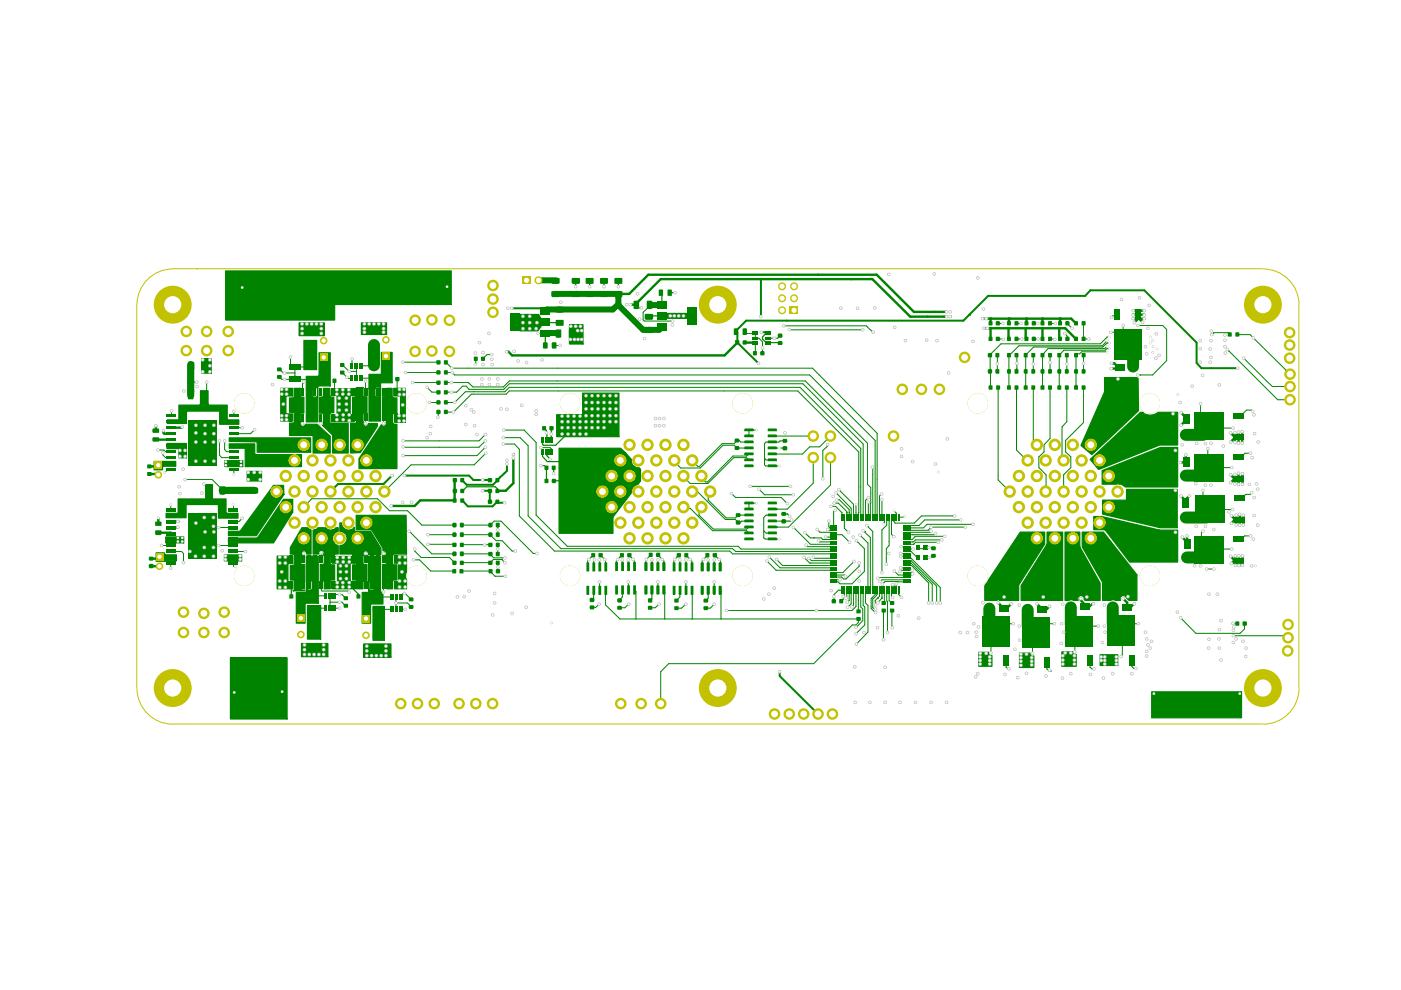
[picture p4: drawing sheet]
<svg xmlns="http://www.w3.org/2000/svg" width="297mm" height="210mm" viewBox="0 0 297 210" stroke-linecap="round" stroke-linejoin="round" font-family="sans-serif">
<path d="M33.6 109.8v1.3" fill="none" stroke="#008400" stroke-width=".51"/>
<path d="M36.2 107v1" fill="none" stroke="#008400" stroke-width=".21"/>
<circle cx="37.7" cy="110.6" r=".21" fill="#008400"/>
<path d="M36.2 110.6h1.5" fill="none" stroke="#008400" stroke-width=".42"/>
<path d="M49.6 99.6v1M43.2 102.6l1 1M45 101.7l2 2M49.5 119.5v.5l.4 .1M49.5 116.9h2.5" fill="none" stroke="#008400" stroke-width=".21"/>
<path d="M47.6 117.6h3.6v1.3h-3.6z" fill="#008400"/>
<path d="M47.6 117.6h3.6v1.3h-3.6z" fill="none" stroke="#008400" stroke-width=".25"/>
<path d="M46.4 115.7h.1M46.4 115.7h3.1M46.4 111.8h3.1M49.4 107l.1 1M51.4 109.9l-.7 .7h-1.2" fill="none" stroke="#008400" stroke-width=".21"/>
<path d="M47.1 104h6.9" fill="none" stroke="#008400" stroke-width="1.5"/>
<path d="M52.4 99.9h3.1v2.1h-3.1z" fill="#008400"/>
<path d="M52.4 99.9h3.1v2.1h-3.1z" fill="none" stroke="#008400" stroke-width=".25"/>
<path d="M58 102.9h2.1l.1 2-5.8 8.7h-6v-1h2.5z" fill="#008400"/>
<path d="M58 102.9h2.1l.1 2-5.8 8.7h-6v-1h2.5z" fill="none" stroke="#008400" stroke-width=".25"/>
<path d="M48.4 114.1h6.1l5.6-8.2h2v2.7l-4.1 6.5h-9.6z" fill="#008400"/>
<path d="M48.4 114.1h6.1l5.6-8.2h2v2.7l-4.1 6.5h-9.6z" fill="none" stroke="#008400" stroke-width=".25"/>
<path d="M34.9 100.2h.1M36.2 107h.1M39.2 101.7h5.8M40.4 109.8l1.1 1.1" fill="none" stroke="#008400" stroke-width=".21"/>
<path d="M37.8 105.8h5.8v-3.1h1.4v3.1h2.9v3h2.6v1.1h-4.2v-2.9h-6.8v2.8h-4.3v-1h2.6z" fill="#008400"/>
<path d="M37.8 105.8h5.8v-3.1h1.4v3.1h2.9v3h2.6v1.1h-4.2v-2.9h-6.8v2.8h-4.3v-1h2.6z" fill="none" stroke="#008400" stroke-width=".25"/>
<path d="M36.4 87.1h.1M36.4 87.1v1" fill="none" stroke="#008400" stroke-width=".21"/>
<path d="M38.7 90.5l-.2 .2h-2.1" fill="none" stroke="#008400" stroke-width=".51"/>
<path d="M37.9 85.9h4.5l.1-3.1h1.6l.1 3.1h4v3l2.4 .1v1h-4v-2.8h-7l-.1 2.6h-4v-.8h2.4z" fill="#008400"/>
<path d="M37.9 85.9h4.5l.1-3.1h1.6l.1 3.1h4v3l2.4 .1v1h-4v-2.8h-7l-.1 2.6h-4v-.8h2.4z" fill="none" stroke="#008400" stroke-width=".25"/>
<path d="M33.1 90.3v1.1M34.7 91.3v.5l.1 .1h1.6" fill="none" stroke="#008400" stroke-width=".51"/>
<circle cx="34.7" cy="91.3" r=".25" fill="#008400"/>
<path d="M61.6 77.8h.1M49.6 87.2h.1M49.6 87.2v.9M49.6 90.7h1.8M54 91.1l-.9 .8h-3.5" fill="none" stroke="#008400" stroke-width=".21"/>
<path d="M48.6 92.8h17.3v3.1h-11.4l-.1-2.2-5.8-.1z" fill="#008400"/>
<path d="M48.6 92.8h17.3v3.1h-11.4l-.1-2.2-5.8-.1z" fill="none" stroke="#008400" stroke-width=".25"/>
<path d="M48.6 94.1h5.4l.1 2.3h9.8v2.5h-11.9v-3.9h-3.4z" fill="#008400"/>
<path d="M48.6 94.1h5.4l.1 2.3h9.8v2.5h-11.9v-3.9h-3.4z" fill="none" stroke="#008400" stroke-width=".25"/>
<path d="M36.4 99.6h-.8l-.7 .6" fill="none" stroke="#008400" stroke-width=".21"/>
<path d="M31.6 98.9h2M31.6 100.5h2.2" fill="none" stroke="#008400" stroke-width=".51"/>
<path d="M32.7 97.8h4.6v1h-2.8v.8h-1.8z" fill="#008400"/>
<path d="M32.7 97.8h4.6v1h-2.8v.8h-1.8z" fill="none" stroke="#008400" stroke-width=".25"/>
<path d="M46.5 93.5v3l.5 .5h2.6M47.6 93.5v1.8l.4 .5h1.6" fill="none" stroke="#008400" stroke-width=".21"/>
<path d="M47.7 97.7h3.8v1.2h-3.8z" fill="#008400"/>
<path d="M47.7 97.7h3.8v1.2h-3.8z" fill="none" stroke="#008400" stroke-width=".25"/>
<path d="M33.5 95.4h1.3l.3 .4M40.4 81h1.3M43.8 81v2.3l-.5 .5" fill="none" stroke="#008400" stroke-width=".21"/>
<path d="M33.1 93.2h3.3" fill="none" stroke="#008400" stroke-width=".51"/>
<path d="M40.4 77.3v6.5" fill="none" stroke="#008400" stroke-width="1.5"/>
<path d="M42.8 76.1h2v3h-2z" fill="#008400"/>
<path d="M42.8 76.1h2v3h-2z" fill="none" stroke="#008400" stroke-width=".25"/>
<path d="M34.5 96v.4l.6 .6h1.3M35.1 95.8h1.3" fill="none" stroke="#008400" stroke-width=".21"/>
<path d="M35.4 94h4.1v3.1h-1.6v-1.9l-2.5-.1z" fill="#008400"/>
<path d="M35.4 94h4.1v3.1h-1.6v-1.9l-2.5-.1z" fill="none" stroke="#008400" stroke-width=".25"/>
<path d="M38.9 119.3h.1M38.9 117.3v2M40.1 110l2.7 2.8M41.5 110.9l1.3 1.4M42.8 111.8v3.8" fill="none" stroke="#008400" stroke-width=".21"/>
<circle cx="42.8" cy="113.7" r=".63" fill="#008400"/>
<path d="M36.2 119.5v1M42.8 112.3v1.4M36.2 120.5h.1" fill="none" stroke="#008400" stroke-width=".21"/>
<path d="M42.8 111.6v2.1" fill="none" stroke="#008400" stroke-width="1.3"/>
<path d="M33.9 117.9l-.4 .5h-1.5M32 120.1h1.9" fill="none" stroke="#008400" stroke-width=".51"/>
<path d="M33.1 117.2h1.8l.1 .4h2.4v1.3l-4.3 .1z" fill="#008400"/>
<path d="M33.1 117.2h1.8l.1 .4h2.4v1.3l-4.3 .1z" fill="none" stroke="#008400" stroke-width=".25"/>
<path d="M36.2 116.9h2.3l.4 .4" fill="none" stroke="#008400" stroke-width=".21"/>
<path d="M35.1 113.8h3.8v1.3h-3.8z" fill="#008400"/>
<path d="M35.1 113.8h3.8v1.3h-3.8z" fill="none" stroke="#008400" stroke-width=".25"/>
<path d="M34.2 115.7h2M70.9 128.9h.1M70.9 128.9h1.1" fill="none" stroke="#008400" stroke-width=".21"/>
<path d="M33.6 112.9l2.6 .1" fill="none" stroke="#008400" stroke-width=".51"/>
<path d="M37.7 111.8h-1.5" fill="none" stroke="#008400" stroke-width=".42"/>
<path d="M77.1 136.5h5.8v2.8h-5.8z" fill="#008400"/>
<path d="M77.1 136.5h5.8v2.8h-5.8z" fill="none" stroke="#008400" stroke-width=".25"/>
<path d="M79.1 128.6h2.3v7.2h-2.3z" fill="#008400"/>
<path d="M61.7 126.3h.1M61.8 124v2.5M79.1 128.6h2.3v7.2h-2.3z" fill="none" stroke="#008400" stroke-width=".25"/>
<path d="M67.4 126.3h1.6M67.4 128.9l-.7 .7M68.1 124v1.1l.2 .2M71 126.1h1.5l.8 .7M72.5 127.7l.8 .8" fill="none" stroke="#008400" stroke-width=".21"/>
<path d="M64.9 117.9h2.6v10h-2.7l-.1 4.2h-1.9v-6.5h2.1v-2.3l.2 1.8h1l.1-.2v-1.7l-.2-.1h-.8l-.3 .2z" fill="#008400"/>
<path d="M64.9 117.9h2.6v10h-2.7l-.1 4.2h-1.9v-6.5h2.1v-2.3l.2 1.8h1l.1-.2v-1.7l-.2-.1h-.8l-.3 .2z" fill="none" stroke="#008400" stroke-width=".25"/>
<path d="M58.8 117.9h3.3v1.6l-1.1 .1v3.7h1.1v1.5h-3.3z" fill="#008400"/>
<path d="M58.8 117.9h3.3v1.6l-1.1 .1v3.7h1.1v1.5h-3.3z" fill="none" stroke="#008400" stroke-width=".25"/>
<path d="M64.4 117.3l-.1 1.8M68.1 117.2v1.4" fill="none" stroke="#008400" stroke-width=".21"/>
<path d="M66.4 112.4l.7-.2 .3-.3h1.6a1.43 1.43 0 0 0 2.2 0h.5v.7a1.56 1.56 0 0 0-1.2 1.6 1.56 1.56 0 0 0 1.2 1.5v1.8l-1.5 .1-.2 .3v1.6l.2 .3h.8v3.2l-.9 .1-.1 1.7h-1.3v-1.6l-.1-.1h-.7v-3.4h.8v-.2v-1.7l-.2-.2 .2-.4-.3-.5h-.5l-.3 .3v.5h-1.2z" fill="#008400"/>
<path d="M66.4 112.4l.7-.2 .3-.3h1.6a1.43 1.43 0 0 0 2.2 0h.5v.7a1.56 1.56 0 0 0-1.2 1.6 1.56 1.56 0 0 0 1.2 1.5v1.8l-1.5 .1-.2 .3 .1 1.8 .9 .1v3.2l-.9 .1-.1 1.7h-1.3v-1.6l-.1-.1h-.7v-3.4h.8v-.2v-1.7l-.2-.2 .2-.4-.3-.5h-.5l-.3 .3v.5h-1.2z" fill="none" stroke="#008400" stroke-width=".25"/>
<path d="M64 111.9a2.87 2.87 0 0 1 1.9 .4l.1 5.2h-1a.56 .56 0 0 0-.4-.7 .56 .56 0 0 0-.7 .4l.1 .4-.2 .2v1.7v.2h.8v3.4h-.7l-.1 .1v1.7v.2h.8v.2h-2.5l.3-.1v-2.1l-.8-.1v-3.1l.8-.1v-2.2l-.8-.1v-1.4z" fill="#008400"/>
<path d="M64 111.9a2.87 2.87 0 0 1 1.9 .4l.1 5.2h-1a.56 .56 0 0 0-.4-.7 .56 .56 0 0 0-.7 .4l.1 .4-.2 .2v1.7v.2h.8v3.4h-.7l-.1 .1v1.7v.2h.8v.2h-2.5l.3-.1v-2.1l-.8-.1v-3.1l.8-.1v-2.2l-.8-.1v-1.4z" fill="none" stroke="#008400" stroke-width=".25"/>
<path d="M71.5 119.7h2.8v3.4h-2.8z" fill="#008400"/>
<path d="M71.5 119.7h2.8v3.4h-2.8z" fill="none" stroke="#008400" stroke-width=".25"/>
<path d="M67.4 128.9h1.6M68.3 125.3h5.5l.2 .3M70 127.7h2.5M70 126.3v2.6" fill="none" stroke="#008400" stroke-width=".21"/>
<path d="M63.9 136.4h5.6v2.8h-5.6z" fill="#008400"/>
<path d="M63.9 136.4h5.6v2.8h-5.6z" fill="none" stroke="#008400" stroke-width=".25"/>
<path d="M65.2 128.4h2.8v7.1h-2.8z" fill="#008400"/>
<path d="M65.2 128.4h2.8v7.1h-2.8z" fill="none" stroke="#008400" stroke-width=".25"/>
<path d="M48.9 139.5h12v12.9h-12z" fill="#008400"/>
<path d="M166.9 109l.5 .5M167.9 110.2l-.4 .3M48.9 139.5h12v12.9h-12z" fill="none" stroke="#008400" stroke-width=".25"/>
<g fill="none" stroke="#008400" stroke-width=".21">
<path d="M171.7 79.5l13.8 13.9M173.7 79.5l12.3 12.4M209.8 78.7h.2v3.5M209.9 75.4v3.4M211.5 77.1v1.6M212.2 72.9l-2.1 2.1M166.4 93.5h-1l-.3 .2h-.7M185 99.1v10.5M168.5 112.1l3.3 3.3h4.9M170.5 118.2l1.2 1.2h5M170.9 115.6l.3 .3h5.5M171.5 118.4l.6 .5h4.6"/>
<path d="M172.4 102.4l-5.5 5.5M172.4 118.1l.3 .3h4M173.5 114.6h.1M173.5 114.6l.3 .3h2.9M173.9 112.9h2.8M174.1 114l.4 .4h2.2M175 113.9h.1M175 113.9h1.7M175.5 112.3l.1 .1h1.1M175.7 110.5v1.2l.2 .2h.8M175.8 114.4h.1M176.1 102.9l-8.9 8.9"/>
<path d="M176.1 107.4h.1M176.1 107.4h1.1l1.3 1.3v.9M176.7 113.4h1.8l1.6 1.6M176.8 106.7h.1M176.8 106.7h1l1.7 1.8v1.1M177.1 108.2l-.4 .3v2.9M177.2 104.5l3.3 3.3v1.8M177.4 105.9h.5l2.1 2.1v1.6M177.8 103.8l3.2 3.1v2.7M179 109.6v2.4l.9 .9M179.5 108.7h.1M180 108.7h.1"/>
<path d="M180.1 115h.1M181.1 119l-2.4 2.4h-2M181.6 106.9l-.1 2.7M181.6 114.6l1.7 1.7v4.9l-2.7 2.6h-2.5l-.4-.4M181.8 114.9h.1M182.1 103.1l-.1 6.5M182.2 119.4h.1M182.2 119.4v.7l-2.8 2.7h-.5l-.5-.5-1.7 .1M182.3 113.5l1.7 1.6v10M182.5 103.3v6.3M183.9 102.7l.7 .7-.1 6.2M184.1 105.5l-.6 .6v3.5"/>
<path d="M184.1 106.4l-.1 3.2M184.5 114v11.1M185 112.7v12.4M186 101.6v8M186.9 104.7l-.4 .5v4.4M187 109.6h.1M187 105.9v3.7M187.5 109.6v1.2l-.3 .3M188 109.6v1.7l-1 1.1v9M188.5 109.6v6.1l-.6 .6v3.3M189 109.6v3.7l.5 .5M189.5 108.3l.5 .5v.8"/>
<path d="M189.5 109.6v1l.3 .3M191 117.3h1M191.1 115.9h.1M191.1 115.9h1.1M191.8 109.6h-1.3M176.7 121.9h2.3l.3 .3M176.7 122.9h1.4M178.1 122.9h.1M179.5 125.1v1.6M179.6 127.7h.1M180 125.1v2.2l-.4 .4M180.5 125.1v2.9l-.8 .8"/>
<path d="M180.6 128.7h.1M181 125.1v3.2l-.4 .4M181.5 134.4h.1M181.5 125.1v3.5l-.9 .9M182 131.2h.1M182 127.3h.1M182 125.1v4.5M182.5 125.1v3.6l.4 .4v2.5l-1.4 1.4M183 125.1v3.3l.3 .3v3.8l-1.8 1.9M183.5 125.1v2.7l.5 .6v5.6M185 126.7h.1M185.5 125.1v1l-.8 .8v2.1l.9 .9"/>
<path d="M185.6 129.9h.1M185.6 129.1h.1M186 125.1v1l-1 .9v1.9l.6 .2M186.1 126.8h.1M186.1 127.8h.1M186.1 122.6h.1M186.1 126.7v.1M186.5 123.3h.1M186.5 125.1v1.3l-1 .9v1M187 126.8h.1M187 125.1v1.7M187 126.8l-.9 1"/>
<path d="M187.3 129.5v6.1M187.5 125.1v2.7M188 125.1v2.3l.2 .1v6.6M188.2 130.6h.1M188.5 125.1v2.2l.4 .5M189 125.1v1.3l.3 .3M189.1 129.5l.1 3.6M189.3 126.7h.1M190.5 125.1v1l.6 .6M191.1 126.7h.1M192.2 123.4l-4.5-.1-.6 .6M192.2 122.9h-5.2l-.4 .4"/>
<path d="M192.2 122.4h-6l-.1 .2"/>
</g>
<path d="M185.9 58.3l7.9 7.8h6.9M193 67.1h7.7M208.6 69.6h1.2M210 67.6v1" fill="none" stroke="#008400" stroke-width=".51"/>
<path d="M205.5 66.7l-1.2 1.3" fill="none" stroke="#008400" stroke-width=".42"/>
<circle cx="201.5" cy="67.1" r=".25" fill="#008400"/>
<path d="M208.3 67.6h.8" fill="none" stroke="#008400" stroke-width=".51"/>
<circle cx="210" cy="67.6" r=".25" fill="#008400"/>
<path d="M209.1 67.6h.9" fill="none" stroke="#008400" stroke-width=".51"/>
<path d="M209.5 62.7l-4 4" fill="none" stroke="#008400" stroke-width=".42"/>
<circle cx="205.5" cy="66.7" r=".21" fill="#008400"/>
<path d="M161.3 59.2h23.7l8 7.9M173.4 58.3h12.5M219.8 128l1.1 1.1M222.5 128.5l-.6 .7h-1" fill="none" stroke="#008400" stroke-width=".51"/>
<path d="M166.8 68h37.5" fill="none" stroke="#008400" stroke-width=".42"/>
<g fill="none" stroke="#008400" stroke-width=".21">
<path d="M192.2 118.9h1l5.4 5.4v3.5M192.2 119.4h1l4.5 4.5v3.9M192.2 119.9h1.1l3.6 3.7v4.2M192.2 117.9l-1.2 .1M193.2 118.4l6.1 6.1v3.3M184 134l-2.4 2.6M189.3 124l.2 .1v1M189.6 121.1l.9 .8h2.7l.3-.2-.2-.3h-1.1M190 123.8v1.3M191 120.4h.1M191 120.4h1.2M192.2 121.5v.4"/>
<path d="M193.4 120.9h.1M193.4 120.9h-2.3l-.3 .3"/>
</g>
<circle cx="222.5" cy="128.5" r=".25" fill="#008400"/>
<path d="M229.2 126.9v.4l.9 1" fill="none" stroke="#008400" stroke-width=".51"/>
<path d="M227 128.8v3.5h.4M227.3 132.3l1.5 1.6" fill="none" stroke="#008400" stroke-width="2.5"/>
<circle cx="231.9" cy="128" r=".21" fill="#008400"/>
<path d="M238.1 126.9l.9 .9" fill="none" stroke="#008400" stroke-width=".51"/>
<path d="M235.9 128.8v3.4M236.2 132.2l1.5 1.5" fill="none" stroke="#008400" stroke-width="2.5"/>
<path d="M227.9 136.7v1.5M231.1 140.1v1.4l.4 .3h.4M231.9 141.8h.1" fill="none" stroke="#008400" stroke-width=".21"/>
<path d="M225.1 138.2h2.2l.4 .5h.5v2.6h-3.1z" fill="#008400"/>
<path d="M225.1 138.2h2.2l.4 .5h.5v2.6h-3.1z" fill="none" stroke="#008400" stroke-width=".25"/>
<path d="M230.1 128.3v.4h.7" fill="none" stroke="#008400" stroke-width=".51"/>
<path d="M231.9 128h-.3l-.7 .7h-.8" fill="none" stroke="#008400" stroke-width=".42"/>
<path d="M231.4 132.7l1.5 .1M238 136.4v2.5l-.3 .3M240 140v1.3l.4 .4h.4M240.8 141.7h.1" fill="none" stroke="#008400" stroke-width=".21"/>
<path d="M233.3 138.8h3.7v2.3h-3.7z" fill="#008400"/>
<path d="M233.3 138.8h3.7v2.3h-3.7z" fill="none" stroke="#008400" stroke-width=".25"/>
<path d="M240.5 128l-.9 .8h-.6" fill="none" stroke="#008400" stroke-width=".51"/>
<circle cx="240.5" cy="128" r=".25" fill="#008400"/>
<path d="M239 127.8v1" fill="none" stroke="#008400" stroke-width=".51"/>
<path d="M240.3 131.9l.3 .3h.7" fill="none" stroke="#008400" stroke-width=".21"/>
<circle cx="217.6" cy="67.6" r=".25" fill="#008400"/>
<path d="M213.9 68.6v-1h7.1v1M217.5 69.6h3.5v2.3M217.6 67.6v1" fill="none" stroke="#008400" stroke-width=".51"/>
<path d="M209.5 62.7h20.6" fill="none" stroke="#008400" stroke-width=".42"/>
<path d="M212.2 72.9h21.1M215.5 68.6h1M216 73.3h17.7M219.2 68.6h.8M219.2 71.9h.9M220.1 71.9h.1" fill="none" stroke="#008400" stroke-width=".21"/>
<circle cx="213.9" cy="67.6" r=".25" fill="#008400"/>
<path d="M209.8 69.6h7.7v2.1M210 67.6h3.9M210 69.6v2.3M213.8 69.6v2.1M211.6 127.8l1.2 1.2h.7M214.4 128l-1 1" fill="none" stroke="#008400" stroke-width=".51"/>
<path d="M211.5 68.6h1.1M211.5 71.9l1.2 .1M215.5 71.9h1.1M222.6 68.6h1.1M222.6 71.9l1 .1M225.8 70.7l.5 .6v.6M226.3 68.6l1 1M229.7 68.6v3.3" fill="none" stroke="#008400" stroke-width=".21"/>
<g fill="#008400">
<path d="M216.3 112.8h5.2v2.6l-5.5 8.5v3.4h-4l-.2-.2-.5 .2h-2.5v-3.1l.2-.3z"/>
<circle cx="212.8" cy="129" r=".25"/>
</g>
<path d="M216.3 112.8h5.2v2.6l-5.5 8.5v3.4h-4l-.2-.2-.5 .2h-2.5v-3.1l.2-.3z" fill="none" stroke="#008400" stroke-width=".25"/>
<path d="M222 112.8h3.3v14.5h-8.8v-3.1l5.5-8.8z" fill="#008400"/>
<path d="M222 112.8h3.3v14.5h-8.8v-3.1l5.5-8.8z" fill="none" stroke="#008400" stroke-width=".25"/>
<path d="M210.1 136.7v1.7M213.3 140.1v1.4l.6 .3M213.9 141.8h.1" fill="none" stroke="#008400" stroke-width=".21"/>
<path d="M207.5 138.3h2.1v.4l.3 .3h.4v2.3h-2.8z" fill="#008400"/>
<path d="M207.5 138.3h2.1v.4l.3 .3h.4v2.3h-2.8z" fill="none" stroke="#008400" stroke-width=".25"/>
<path d="M209.8 129v3.8M210 132.8l1 1.1" fill="none" stroke="#008400" stroke-width="2.5"/>
<path d="M213.8 132l.3 .2h.7M218.9 137.2v1.3M222 140.5v1.3l.4 .4h.4M222.8 142.2h.1" fill="none" stroke="#008400" stroke-width=".21"/>
<path d="M216.2 138.5h2.2a.56 .56 0 0 0 .2 .5 .56 .56 0 0 0 .6 .1v2.4h-3z" fill="#008400"/>
<path d="M216.2 138.5h2.2a.56 .56 0 0 0 .2 .5 .56 .56 0 0 0 .6 .1v2.4h-3z" fill="none" stroke="#008400" stroke-width=".25"/>
<path d="M220.9 129.1v.1" fill="none" stroke="#008400" stroke-width=".51"/>
<path d="M217.9 129.3v3.4M218.1 132.7l1.6 1.5" fill="none" stroke="#008400" stroke-width="2.5"/>
<g fill="none" stroke="#008400" stroke-width=".21">
<path d="M211.5 75.3v1.8M213.9 75.4h.1M213.9 75.4v6.8M215.6 75.3l-.1 3.4M216 73.3l-1.7 1.7M217.5 75.4v6.8M219.1 75.4v1.8M219.2 73.6l-1.5 1.4M185.5 93.4v16.2M186 91.9v9.7M211.6 82.2v19.6l2.5 2.4M215.5 82.2v13.2l2.5 2.5"/>
<path d="M219.1 82.2v11.6M222.6 82.2v10.8l-1.2 1.3v1.5l-1.1 1.1v2.2l1.5 1.6v2.9M192.2 116.4h1.4M192.2 118.4h1M192.2 116.9h1l1.2 1.2M193.5 113.4h.1M193.6 116.4h.1M193.7 115.4h.1M194.8 116.3h1.2M196.1 118.2h1.5M196.1 116.1h1.6l.2 .2M197.4 112.6h.1"/>
<path d="M197.4 112.6l-.3 .3h-4.9M198.3 113.1h.1M198.3 113.1l-.2 .3h-5.9M198.9 115h.1M198.9 115h-4.8l-.3 .4h-1.6M199.7 114.5h.1M199.7 114.5h-5.6l-.4 .4h-1.5M200.4 113.7h-6.4l-.6 .7h-1.2M202.4 109.4h-7l-1.6 1.5h-4M203.7 110.2h-7.7l-1.1 1.2h-2.7M204.7 111.8h.1M204.7 111.8h-7.3l-.6 .6h-4.6"/>
<path d="M206.3 111.2h.1M206.3 111.2h-9.7l-.8 .7h-3.6M223.6 132.2h-1.2l-.2 .2"/>
</g>
<circle cx="224.7" cy="67.6" r=".25" fill="#008400"/>
<path d="M224.7 67.6v1" fill="none" stroke="#008400" stroke-width=".51"/>
<circle cx="221" cy="67.6" r=".25" fill="#008400"/>
<path d="M221 67.6h6.1l1 1M221 69.6h3.6M235.7 77h.6l.8 .9M240.2 67.6h1.1v-.2l1 .9M240.2 66.8h2.4M240.2 65.9h.6l.5 .5M241.3 67.1l.5 .5h.8M242.6 65.9h-1l-.3 .2v1.5l-.8 .8" fill="none" stroke="#008400" stroke-width=".51"/>
<path d="M229.3 74.6h5.4M234.7 73.4l-.5 .5h-12M234.7 72.2l-1 1.1M235.2 71.5h-.5l-1.4 1.4M235.2 73.9h-.5l-.4 .4h-8.7M235.2 72.7h-.5l-.9 .9h-14.6M236.4 67h-.5l-.2 .3M241.3 69h.4" fill="none" stroke="#008400" stroke-width=".21"/>
<path d="M230.1 62.7l1.1-1.1h11.4l11.1 11v4.4l1 1.1h7.7" fill="none" stroke="#008400" stroke-width=".42"/>
<circle cx="235.7" cy="77" r=".25" fill="#008400"/>
<path d="M235.6 78.1h1.4" fill="none" stroke="#008400" stroke-width=".51"/>
<circle cx="237.4" cy="77.9" r=".25" fill="#008400"/>
<path d="M237.3 77.9l-.3 .2M237.8 77.6l-.4 .3h-.3" fill="none" stroke="#008400" stroke-width=".51"/>
<path d="M240.2 74.5v3.2" fill="none" stroke="#008400" stroke-width="2.5"/>
<path d="M234.7 74.6v.1M235.5 70.4h1M238.1 69v3.1l1 1M241.7 79.5h.1M241.7 69h4.8l.9 .8v6.7l-3 3h-3.1M256.9 71l.4-.5h3.1l.3 .5M260.2 74.1l.4 .3" fill="none" stroke="#008400" stroke-width=".21"/>
<circle cx="262.7" cy="119.9" r=".25" fill="#008400"/>
<path d="M261.8 118.9h1.6v1M262.7 117.9v1" fill="none" stroke="#008400" stroke-width=".51"/>
<circle cx="263.4" cy="118.9" r=".25" fill="#008400"/>
<path d="M260.9 117.9l.9 1M261.9 117.9v.5l.4 .5M262.7 118.9h-1l-.6 .6M263.4 117.9v.7l-.2 .3" fill="none" stroke="#008400" stroke-width=".51"/>
<circle cx="262.8" cy="111.3" r=".25" fill="#008400"/>
<path d="M261.9 119.9l-.1-1h.9v1M262.8 110.2v1.1M262.9 110.2h-.5l-.3 .4v.7M263.1 110.2l.5 .5v.6" fill="none" stroke="#008400" stroke-width=".51"/>
<path d="M259.1 116.4h2.1M265.1 113.6h-1.2l-.3 .3M250.3 131l3.2 3.3h9.4l1-1M261.4 132.2h.9" fill="none" stroke="#008400" stroke-width=".21"/>
<path d="M244.2 146.7h19v5.5h-19z" fill="#008400"/>
<path d="M244.2 146.7h19v5.5h-19z" fill="none" stroke="#008400" stroke-width=".25"/>
<path d="M261.5 134.8h11.2l.4 .4M263.9 132.7h.1M263.9 132.2v1.1" fill="none" stroke="#008400" stroke-width=".21"/>
<circle cx="262.6" cy="100.3" r=".25" fill="#008400"/>
<path d="M250.4 87.5l1 1.1v.5l-1 1.1M251.4 96.4v1.6M261.8 92.7h1.3l.3 .3v1M261.9 92.7l-1 1M262.2 92.7l-.4 .3v.8M262.6 92.7v1.3M261.8 100.6v.6M263.4 100.4v.4" fill="none" stroke="#008400" stroke-width=".51"/>
<path d="M254.6 85.6v2.6M259.1 99.1h2.1M265.1 96.1h-1.2l-.5 .5" fill="none" stroke="#008400" stroke-width=".21"/>
<path d="M251.4 92.2h3.7" fill="none" stroke="#008400" stroke-width="2.5"/>
<circle cx="250.2" cy="98" r=".25" fill="#008400"/>
<path d="M250.2 98h1.2" fill="none" stroke="#008400" stroke-width=".51"/>
<path d="M251.4 100.8h3" fill="none" stroke="#008400" stroke-width="2.5"/>
<path d="M219.1 77.2v1.5M221 75.4v6.8M222.2 73.9l-.9 1M222.6 75.4v3.3M226.2 75.4v3.3M229.3 74.6l-.4 .4h-.5M229.7 75.4v1.6M229.7 71.9h1.1M226.2 82.2v7.2l-1 1.1M229.7 82.2v7.4l-3.8 3.8M256.1 95.1v1.8" fill="none" stroke="#008400" stroke-width=".21"/>
<path d="M234.2 80.1h6.6l.5 .1 .1 6.9-9.9 9.3-2.3-2 5-11.2z" fill="#008400"/>
<path d="M234.2 80.1h6.6l.5 .1 .1 6.9-9.9 9.3-2.3-2 5-11.2z" fill="none" stroke="#008400" stroke-width=".25"/>
<path d="M224.6 75.4h.1M224.6 75.4v6.8M225.6 74.3l-.8 .7M228.1 75.4v6.8M229.7 77v1.7M230.8 71.9h.1M225.2 90.5v7M225.9 93.4v2.4l1.1 1.1v2.2l-1.5 1.6v3.5M228.1 81.7h.1M255.1 112.6l-.4 .3v1.2M255.8 120.6h1.5" fill="none" stroke="#008400" stroke-width=".21"/>
<path d="M228.1 71.9l-2.3-2.3h-1.2v2.4M250.4 105.2l.9 1M251.7 113.7v1.6M252.2 105.2l-.9 .7v.8M261.1 109.3l.8 .9M262.1 109.2v.5l.5 .5M262.8 109.1v1.1M263.1 110.2h-1.4l-.6 .8M263.6 109.6l-.7 .6" fill="none" stroke="#008400" stroke-width=".51"/>
<path d="M251.4 109.7h4.3M251.7 118.2h3.1" fill="none" stroke="#008400" stroke-width="2.5"/>
<path d="M225.8 112.8h3.1v3.3l4.4 7.6v3.6h-3.3l-.1-.2v-.4l-.5-.4-.5 .1-.4 .3 .1 .6-1.5-.2-1.3 .2z" fill="#008400"/>
<path d="M225.8 112.8h3.1v3.3l4.4 7.6v3.6h-3.3l-.1-.2v-.4l-.5-.4h-.4l-.5 .4 .1 .6-1.5-.2-1.3 .2z" fill="none" stroke="#008400" stroke-width=".25"/>
<path d="M229.4 112.8h4.5l7.1 9.1v5.4h-1.6l-.6-.7a.68 .68 0 0 0-1-.2 .68 .68 0 0 0-.2 .9h-1l-.6-.2-.5 .2h-1.7v-3.8l-4.4-7.5z" fill="#008400"/>
<path d="M229.4 112.8h4.5l7.1 9.1v5.4h-1.6l-.6-.7a.68 .68 0 0 0-1-.2 .68 .68 0 0 0-.2 .9h-1l-.6-.2-.5 .2h-1.7v-3.8l-4.4-7.5z" fill="none" stroke="#008400" stroke-width=".25"/>
<path d="M231.9 109.5h1.7l12.3 2.9h3.8v6.8h-10.2l-5.2-6.9h-2.4z" fill="#008400"/>
<path d="M231.9 109.5h1.7l12.3 2.9h3.8v6.8h-10.2l-5.2-6.9h-2.4z" fill="none" stroke="#008400" stroke-width=".25"/>
<path d="M250.7 113.9l1 1.1M251.7 113.6v.1" fill="none" stroke="#008400" stroke-width=".51"/>
<path d="M233.8 106h5v-2.2h10.8v8.1h-3.6l-12.2-2.9z" fill="#008400"/>
<path d="M233.8 106h5v-2.2h10.8v8.1h-3.6l-12.2-2.9z" fill="none" stroke="#008400" stroke-width=".25"/>
<path d="M233.7 99.8l12.3-4.9h3.7v8.4h-11.1l-.9-.6-.5-.1-3.5 .1z" fill="#008400"/>
<path d="M233.7 99.8l12.3-4.9h3.7v8.4h-11.1l-.9-.6-.5-.1-3.5 .1z" fill="none" stroke="#008400" stroke-width=".25"/>
<path d="M231.1 97.4l10.7-10h.4a2.54 2.54 0 0 0 3.3 0h4.2v7h-3.8l-13 5.1z" fill="#008400"/>
<path d="M231.1 97.4l10.7-10h.4a2.54 2.54 0 0 0 3.3 0h4.2v7h-3.8l-13 5.1z" fill="none" stroke="#008400" stroke-width=".25"/>
<path d="M260.9 100.7l.8 .8M261.7 101.5h1.4l.3 .4v.8M261.7 101.5l-.8 .9M261.8 101.2l.3 .3-.3 .4M262.6 100.3v1.2M262.8 109.1h.1M263.4 100.8l-.6 .7M263.6 109.2v.4" fill="none" stroke="#008400" stroke-width=".51"/>
<path d="M265.4 104.5l-.4 .3h-.9l-.7 .7" fill="none" stroke="#008400" stroke-width=".21"/>
<circle cx="262.6" cy="102.7" r=".25" fill="#008400"/>
<path d="M260.9 91.8l.9 .9M261.8 91.7v.6l.4 .4M263.4 91.5v.7l-.6 .5h-.2v-1.1M261.8 101.9v.7M262.6 101.5v1.2" fill="none" stroke="#008400" stroke-width=".51"/>
<path d="M258.6 90.8h2.8M264.3 87l-.9 .9M265.3 87l.3 .2M255.1 104v1.2M256.5 107.9l4.8 .1" fill="none" stroke="#008400" stroke-width=".21"/>
<circle cx="262.4" cy="78.1" r=".21" fill="#008400"/>
<g fill="none" stroke="#008400" stroke-width=".21">
<path d="M158 70.7h2.1v.9M160.1 71.7h.8l.8 .8v2.4M164.2 71.7h.7M260.6 74.4l10.3 10.4h2.6M262.3 71h2.7l8.5 8.3M263.7 75.9l6.1 6.1h3.7M158.1 92.5h.1M158.1 91.2h2.3M158.8 91.2v1.3h-.7M160.4 91.2h.1M162.3 98.8h1.4M163.7 93.7h-1.3l-.3 .4v3"/>
<path d="M164.4 93.7h.1M264.3 87h1M273.5 81.9v.6l-.2 .3M156 105.5h9.7l1.2 1.3M156.5 109.2h2.3M157.3 110.5h1.2M158.3 112.5l.5 .5M158.8 111.8l-.5 .4M159 103.1h.1M159 103.1h8.6M160.4 106.7h.1M160.4 106.7h-1.6v1.2"/>
<path d="M160.9 103.7l1.2 1.2h6.1M161.9 112.5l.5 .5h1.3M163.7 109.2h-1.3l-.5 .5v4.3l.4 .3h2.9M163.7 110.5h2.4M165.2 114.3h.1"/>
</g>
<path d="M161.7 71.5v.4M166.2 109h.7" fill="none" stroke="#008400" stroke-width=".25"/>
<circle cx="160.8" cy="77" r=".21" fill="#008400"/>
<g fill="none" stroke="#008400" stroke-width=".21">
<path d="M137.7 64.6v.3M160.1 72.6v2.3M162.3 70.7h.5M162.4 72.6h.4M162.9 71.7h1.3M165.4 71.2h.1M165.4 71.2l-.5 .5M166.2 69.1h17.5l1.4 1.3M167.3 69.8l15.6 .1M172.3 78.1l1.4 1.4M163.7 93.7h.7M163.7 95h2.7"/>
<path d="M163.7 92.5h8.7M169.1 82.9l13 12.9M169.6 82.1l12.9 13M170.2 81.4l12.8 12.7M170.7 80.8l13.2 13.2v.8M176.1 92.5l-2.3 2.2"/>
</g>
<path d="M161.7 71.9l.7 .7M162.8 72.6h2.5" fill="none" stroke="#008400" stroke-width=".25"/>
<path d="M137.5 58.3l-4.1 4h-2.3M140.1 59.2l-4.6 4.6M156.3 72.7l-2.7 2.7" fill="none" stroke="#008400" stroke-width=".51"/>
<path d="M137.9 64.7h2.4" fill="none" stroke="#008400" stroke-width="1.3"/>
<path d="M156 72.3l.3 .3" fill="none" stroke="#008400" stroke-width=".42"/>
<circle cx="156.3" cy="72.6" r=".21" fill="#008400"/>
<path d="M161.3 59.2v7.9M156 70.1v.3M156.3 70.4v2.2l4.5 4.4M161.4 70.4h.8M166.8 68h-8.6l-1.9 1.9" fill="none" stroke="#008400" stroke-width=".42"/>
<path d="M137.5 58.3h35.9M140.1 59.2h21.2M157.9 72.6h2.2" fill="none" stroke="#008400" stroke-width=".51"/>
<path d="M118.2 78.1h54.1M118.2 82.1h51.4M153.5 82.9h15.6" fill="none" stroke="#008400" stroke-width=".21"/>
<path d="M140.3 62.4v2.3M162.3 70.7l-.6 .8M162.4 70.7l-.2-.3 .6 .3" fill="none" stroke="#008400" stroke-width=".25"/>
<path d="M120.7 68.9h2.9v4h-2.9z" fill="#008400"/>
<path d="M120.7 68.9h2.9v4h-2.9z" fill="none" stroke="#008400" stroke-width=".25"/>
<path d="M136.4 69.9h1.4" fill="none" stroke="#008400" stroke-width="1.3"/>
<path d="M137.7 64.9l-1.3 1.3v1.6l.2 .3h6M156.8 95h-.5l-.6-.6h-2.4l-4.8 4.8h-4.2l-1.3-1.3M158.3 97h-2.7l-5.5 5.5h-3.8l-1.4-1.4M158.3 96.7h-2.9l-5.4 5.5h-.4l-.9-.9M158.4 93.7h-1.4l-.2-.3h-.5l-.6 .7h-2.6l-4.8 4.8h-.3l-1.1-1.1M163.1 97.5h.1M163.1 97.5h-.7l-.3-.4v1.5l.2 .2M144.9 100.9h.4M149.7 102.5h.1" fill="none" stroke="#008400" stroke-width=".21"/>
<path d="M118.5 95h13.1l2.3 2.4v.4l.3 .9 .8 .5h.6l.2 .3v2.5l-.6 .7a1.61 1.61 0 0 0-1.3 1.8l-3.9 5.1v3.5h-11.5z" fill="#008400"/>
<path d="M118.5 95h13.1l2.3 2.4v.4l.3 .9 .8 .5h.6l.2 .3v2.5l-.6 .7a1.61 1.61 0 0 0-1.3 1.8l-3.9 5.1v3.5h-11.5z" fill="none" stroke="#008400" stroke-width=".25"/>
<path d="M118 87.9h5.4l.1-4.5h7.7v9.2h-13.2z" fill="#008400"/>
<path d="M115.6 70.6v2.6M115.6 68.4h3.1M115.4 90.8l.5 .5M116.9 91v1M118 87.9h5.4l.1-4.5h7.7v9.2h-13.2zM119.9 92.3h6.4M166.2 110.5h1.3" fill="none" stroke="#008400" stroke-width=".25"/>
<g fill="none" stroke="#008400" stroke-width=".21">
<path d="M114.1 70.7h.8M117.5 73.2h1.2M118.7 73.2h.1M156.8 95h2M158.3 97l.5 .5h-.8M158.8 96.3l-.5 .4M163.1 97.5h.6M163.7 98.8h1.5M164.4 98.8h.1M164.4 96.3h.1M165.2 98.8h.1M172.4 97v5.4"/>
<path d="M173.8 94.7h-2.1l-1.6 1.6h-6.4M175.5 94.2h.1M175.5 94.2v.4l-1 .9v6M176.1 97v5.9M182.1 95.8v7.3M182.5 95.1v8.2M183 94.1v15.5M183.9 94.8v7.9M104.6 118.6h1.8M104.7 118.3h2.4M105.2 114.6h1.3M105.5 112.4h.1"/>
<path d="M105.5 116.4h.1M105.5 111.3v2M105.5 115.5v1.7M105.5 119.3v1.6M106.4 118.6h.1M106.4 118.6l.7 .7M107.1 118.3h.1M166.1 110.5h.1M168.2 111.8l.3 .3M170.6 112.9h.1M170.6 112.9l.8 .8M171.4 113.7h.1"/>
<path d="M171.4 113.7l.4 .3h2.3M172.5 114h.1M173.3 112.3l.6 .6M183 112.5l1.5 1.5M183.3 112.7h.1M183.8 111.4l1.2 1.3M184.1 111.7h.1M83.9 127.8h.1M83.9 126.5v2.7M83.9 127.8h2.5l.8 .8M85 126.6v-.4l.4-.4h.5l1.3 1.3M85.7 125.8h.1"/>
<path d="M105 122.2h2.1M105.5 120.2h.1"/>
</g>
<path d="M121.2 70.4v.3" fill="none" stroke="#008400" stroke-width=".51"/>
<path d="M115.6 70.6h2.7M116 65.6l-.6 .5" fill="none" stroke="#008400" stroke-width="1.3"/>
<path d="M108.5 65.4h6.4l.7 .6" fill="none" stroke="#008400" stroke-width=".42"/>
<path d="M110.2 66.7h4l.6 1.2 1.3 .5-1.3 .6-.8 1.1h-3.8l-1.5-1.7z" fill="#008400"/>
<path d="M122 59.5v1.3M110.2 66.7h4l.6 1.2 1.3 .5-1.3 .6-.8 1.1h-3.8l-1.5-1.7zM116.9 92v1.3M119.9 92.3l-2.1 2.1h-2.6" fill="none" stroke="#008400" stroke-width=".25"/>
<path d="M100.9 76v1.2l-.2 .1M104.3 75.2h-1l-.9 .8M106.8 91.2h4.3l2.6 2.6M108 81.4l-1.2 1.1M116.6 94.9l.3 .3v.7M118.2 80.8h-10.2l-1.3 1.2M118.2 82.1h-10.2l-.9 1h-6.6M118.4 82.9h-10.4l-.7 .7h-6.9" fill="none" stroke="#008400" stroke-width=".21"/>
<path d="M107.4 74.6h.4l.8 .8" fill="none" stroke="#008400" stroke-width=".51"/>
<path d="M117.7 62.3h4.5" fill="none" stroke="#008400" stroke-width="1.3"/>
<circle cx="122.2" cy="62.3" r=".63" fill="#008400"/>
<path d="M114.2 59.4h3.7M122.2 62.3h9.2M131.1 64.5l-1.2 1.1h-13.9M131.1 62.3v2.4M140.3 67h6.5M140.3 69.3l-.6 .6h-2.2" fill="none" stroke="#008400" stroke-width="1.3"/>
<path d="M125 59.5v1.3M128.1 59.5v1.3M131.1 59.5v1.3M137.9 67h2.4M142 62.1h1.1" fill="none" stroke="#008400" stroke-width=".25"/>
<path d="M135.5 63.8l-.6 .5v.3h-.2" fill="none" stroke="#008400" stroke-width=".51"/>
<circle cx="132.9" cy="64.6" r=".25" fill="#008400"/>
<path d="M131.1 64.7l5.3 5.2" fill="none" stroke="#008400" stroke-width="1.3"/>
<path d="M96.4 79.5h75.3M99.1 78.1h19.1M135.2 65.3h.8M99.4 82.5h7.4M100.3 82h6.4M108 81.4h62.2M114.7 94.9h1.9M118.2 80.8h52.5M118.4 82.9h35.1M105.5 106.3h.1M105.5 106.3l.1 .2" fill="none" stroke="#008400" stroke-width=".21"/>
<path d="M108.6 75.4h45M133.6 64.6h1.1M108.8 102.4l-1.6 1.7h-1.7" fill="none" stroke="#008400" stroke-width=".51"/>
<path d="M115 93.3v.8l.2 .3M115.9 91.3l.1 2M105.5 103.6v.5" fill="none" stroke="#008400" stroke-width=".25"/>
<path d="M105.5 101.8l-1 1" fill="none" stroke="#008400" stroke-width=".42"/>
<circle cx="105.5" cy="101.8" r=".21" fill="#008400"/>
<path d="M107.5 98.4v1.4l-2 2" fill="none" stroke="#008400" stroke-width=".42"/>
<path d="M108.8 97.1v5.3" fill="none" stroke="#008400" stroke-width=".51"/>
<circle cx="108.8" cy="96.4" r=".25" fill="#008400"/>
<g fill="none" stroke="#008400" stroke-width=".21">
<path d="M61.6 75.7v2.1M62.5 77.6v1.5h-2.2M62.5 79.6v.8M60.3 80.4h1.3M106.7 94.1h2.4l1 1.1v14.2l7.5 7.4h37.1l.6 .6h21.4M106.7 92.8h3.6l1.7 1.7v14.9l6.9 6.9h36.4l.7 .6h20.7M113.7 93.8v15.4l6.6 6.6h36.2l.6 .6h19.6M114.7 98.7h.7l.5 .4M104.8 110.5h1.4l6.9 6.8h.7M105.6 106.5v.1M106.5 114.6l2.1 2.2h.7M107 106.6h.1"/>
<path d="M125.8 117.7l-1.2 1.2v1M126 118.7l-.1 .2v1.3M127 118.7l.1 1.5M127.4 117.7a2.13 2.13 0 0 1 1 2.2M131.9 117.7l-1.2 1.2v.8M132 118.7v1.4M133.2 118.7v1.4M133.5 117.7l1 1.2v1.2M138 117.7h.1M138 117.7l-1.1 1v.7M138.2 118.7v1.4M139.5 118.7v1.4"/>
<path d="M139.6 117.7l1.2 1.3v.4M143.9 117.7l-1 1v1.4M144.1 118.7v1.5M144.9 107.8h1.4l4.8 4.7h7.2M145.4 118.7v1.5M145.5 117.7l1.2 1.3v.5M146.7 104.4h1.3l5.8 5.8h2.1l.6 .5h.5l.3-.2M146.8 104.2h.9M148.2 107.5v1.7l3.1 3h7M150 117.7l-1.1 1.2v.7M150.2 104.9v1.1l3.8 3.8h1.9l.6-.6M150.2 118.7v1.5"/>
<path d="M151.4 118.7v1.5M151.5 117.7l1.3 1.3v.7M155.1 104.6l.9 .9M162.6 119l1.9 1.9h12.2M163.1 118.1l2.3 2.3h11.3M163.7 107.9h3.2M163.7 111.8h3.5M164.6 118.6l1.3 1.3h10.8M164.7 107.9h.1M164.7 111.8h.1M125.9 125.1v1.7l-.4 .5M127 128.1l-.7 .7h-.8"/>
<path d="M127.1 123.4v1.7M128.4 124.8v3.5l3 2.9h50.6v.8l-.5 .5h-.8l-8.2 8.2h-30.7l-1.7 1.7v6.8M132 125.1v1.5l-.6 .7M133.2 123.4v1.7M133.3 128.1l-.8 .8h-1.1M134.5 125.1l.3 .3v5.8M138.2 125.1v1.8l-.4 .4M139.5 123.4v1.7M139.7 128.1l-.8 .8h-1.1M140.9 125.4v5.8M144.1 125.1v1.5l-.7 .7M145.4 123.4v1.7"/>
<path d="M145.4 128.1l-.9 .8h-1.1M146.8 125.1v6.1M150.2 125.1v1.7l-.6 .5M151.4 128.1l-.8 .8h-1M151.4 123.4v1.7M152.9 125.3v5.9M154.1 129.5h26.5M176.7 123.4h1M178.5 125.1h-.7l-1 1v1.2M179 125.1v1.1l-.2 .3v.6l-.4 .4M179.5 126.7l-.1 .1M181.5 136.6h.1"/>
</g>
<path d="M115 95.9v.9l1 1.1h10.8M115.9 99.1v2.8M116 95.9v.7l.6 .8M117.4 99.1v1.3M127 98.1l-3.8 3.8h-5.7M117.4 100.4h.1" fill="none" stroke="#008400" stroke-width=".25"/>
<path d="M105.6 106.6h1.4M165.3 142.4v.9l8.1 8.1" fill="none" stroke="#008400" stroke-width=".42"/>
<path d="M47.8 57.4h47.9v7.2h-24.7v3.3h-23.2z" fill="#008400"/>
<path d="M47.8 57.4h47.9v7.2h-24.7v3.3h-23.2z" fill="none" stroke="#008400" stroke-width=".25"/>
<path d="M63.4 68.5h5.3v2.7h-5.3z" fill="#008400"/>
<path d="M63.4 68.5h5.3v2.7h-5.3z" fill="none" stroke="#008400" stroke-width=".25"/>
<path d="M76.6 68.5h5.4v2.4h-5.4z" fill="#008400"/>
<path d="M76.6 68.5h5.4v2.4h-5.4z" fill="none" stroke="#008400" stroke-width=".25"/>
<g fill="none" stroke="#008400" stroke-width=".21">
<path d="M59.2 79.8l.5 .6h.6M59.5 78.5l.6 .6h.2M62.5 79.1v.5M63.5 77.8h2.6M66.1 77.8h.1M63.5 80.4h2.4M70.9 80.8v2.1l-.4 .4M73.5 80l.3 .3M90.4 92.8h.2M102.9 92.1l-1.3 1.4h-16.1M102.9 94.8l-1.8 1.8h-15.6M102.9 93.5l-1.3 1.3-16.1-.1"/>
<path d="M103 96.1l-2.5 2.5h-13.3"/>
</g>
<path d="M85.7 100.8h13.7l1 1M98 101.8v.1" fill="none" stroke="#008400" stroke-width=".42"/>
<circle cx="85.7" cy="100.8" r=".21" fill="#008400"/>
<path d="M96.4 106.1h-7.3l-1.2 1.2h-5" fill="none" stroke="#008400" stroke-width=".51"/>
<path d="M86.4 108.3l3.1 3h7.1" fill="none" stroke="#008400" stroke-width=".21"/>
<path d="M105.5 106.3l-1.1 1.1" fill="none" stroke="#008400" stroke-width=".42"/>
<path d="M105 103.2l.5 .4" fill="none" stroke="#008400" stroke-width=".25"/>
<circle cx="102.3" cy="104.1" r=".25" fill="#008400"/>
<path d="M98 106.1l1.2 1.3M98 101.9l.9 .9h5.6M102.3 104.1h1.5v1.8M102.3 101.8h1.5" fill="none" stroke="#008400" stroke-width=".42"/>
<path d="M96.4 104.1h.1M98 106.1h.1M98 104.1h.1" fill="none" stroke="#008400" stroke-width=".21"/>
<path d="M105 103.2h-6.1l-.8 .9" fill="none" stroke="#008400" stroke-width=".25"/>
<path d="M96.4 101.8v2.3M96.4 104.1v2" fill="none" stroke="#008400" stroke-width=".51"/>
<circle cx="102.3" cy="101.8" r=".25" fill="#008400"/>
<path d="M99.2 107.4h5.2M100.4 101.8h1.9" fill="none" stroke="#008400" stroke-width=".42"/>
<g fill="none" stroke="#008400" stroke-width=".21">
<path d="M85.4 76.8h7.5M86 79h6.9M94.5 79h1.4M94.5 76.8l1.3 1.3M95.8 78.1h.1M95.8 78.1h3.3M95.9 79h.1M95.9 79l.5 .5M87.5 81.1h5.4M90.6 82.1l1 1h1.3M91.1 85.3h1.8M92.9 87.4l-.1 1.1"/>
<path d="M94.5 87.4h1.6M94.5 85.3h1.9M94.5 81.1h4.9l.9 .9M95.7 83.1h.1M96.1 87.4h.1M96.4 85.3h.1M99.4 82.5l-.6-.6h-.7l-1.3 1.2h-2.3M100.4 83.6h-.5l-3.8 3.8M100.5 83.1h-1.8l-2.3 2.2M97.9 113.4h6.1M97.9 111.3h6M97.9 119.3h6"/>
<path d="M97.9 117.4h6.1M97.9 115.5h6.1M103.8 105.9v.4M103.9 119.3h.1M103.9 117.4l.8 .9M103.9 113.4l1.3 1.2M104.6 118.6l-.7 .7M104.8 110.5l-.6 .6M79.8 129.2h3.2M80.1 126.6h2.9M85 129.2h.1M85 129.2h.9"/>
<path d="M97.8 121.1h6.2v.1l1 1"/>
</g>
<path d="M75 124.2v.8l1 1v.5" fill="none" stroke="#008400" stroke-width=".25"/>
<path d="M78.1 117.9h2.6v7.6l.5 .5v2.1h-2.6v4h-1.8v-6.5h1.3v-2.3l.2 1.8h1l.1-.2v-1.7l-.2-.1h-.8l-.3 .2z" fill="#008400"/>
<path d="M78.1 117.9h2.6v7.6l.5 .5v2.1h-2.6v4h-1.8v-6.5h1.3v-2.3l.2 1.8h1l.1-.2v-1.7l-.2-.1h-.8l-.3 .2z" fill="none" stroke="#008400" stroke-width=".25"/>
<path d="M81.3 117.3v1.3M87.9 116.4v.4M81.3 124v1.5" fill="none" stroke="#008400" stroke-width=".21"/>
<path d="M83.7 117.9h2.5v3.4l-.2 .6 .2 1v1.9h-2.5v-1.5h.8v-3.9h-.8z" fill="#008400"/>
<path d="M83.7 117.9h2.5v3.4l-.2 .6 .2 1v1.9h-2.5v-1.5h.8v-3.9h-.8z" fill="none" stroke="#008400" stroke-width=".25"/>
<path d="M77.5 117.3v1.3M86.7 112.6l4.9 4.8h4.7M87.7 118.7h1.2l2.4 2.4h4.9M87.9 116.8l1.4 1.4h6l1 1M90.7 113.4h5.6M90.7 115.4h5.6" fill="none" stroke="#008400" stroke-width=".21"/>
<path d="M75.5 109.3h10.6l.1 8.2h-2.8l-.2 .2v1.8l.2 .3h.8v3.2l-.9 .1-.1 1.7h-1.2v-1.6l-.2-.1h-.7v-3.4h.8l.1-.2v-1.7l-.2-.1a.6 .6 0 0 0 0-.6 .6 .6 0 0 0-.6-.3v-.7l-2.4-3.8h-3.3z" fill="#008400"/>
<path d="M75.5 109.3h10.6l.1 8.2h-2.8l-.2 .2v1.8l.2 .3h.8v3.2l-.9 .1-.1 1.7h-1.2v-1.6l-.2-.1h-.7v-3.4h.8l.1-.2v-1.7l-.2-.1a.6 .6 0 0 0 0-.6 .6 .6 0 0 0-.6-.3v-.7l-2.4-3.8h-3.3z" fill="none" stroke="#008400" stroke-width=".25"/>
<path d="M72.1 110.9h.3a1.52 1.52 0 0 0 1 1.4 1.52 1.52 0 0 0 1.7-.5l.1 .8h3.4l2.2 3.7v1.3h-2.7a.53 .53 0 0 0-.2-.7 .53 .53 0 0 0-.7 .1 .45 .45 0 0 0-.1 .7l-.1 .1v1.7v.2h.8v3.4h-.7l-.1 .1v1.6h-1.4v-1.7l-.8-.1v-3.2l.8-.1v-2l-.8-.1-.1-.1h-2.6v-1.8a1.52 1.52 0 0 0 1.5-1.5 1.52 1.52 0 0 0-1.5-1.6z" fill="#008400"/>
<path d="M72.1 110.9h.3a1.52 1.52 0 0 0 1 1.4 1.52 1.52 0 0 0 1.7-.5l.1 .8h3.4l2.2 3.7v1.3h-2.7a.53 .53 0 0 0-.2-.7 .53 .53 0 0 0-.7 .1 .45 .45 0 0 0-.1 .7l-.1 .1v1.7v.2h.8v3.4h-.7l-.1 .1v1.6h-1.4v-1.7l-.8-.1v-3.2l.8-.1v-2l-.8-.1-.1-.1h-2.6v-1.8a1.52 1.52 0 0 0 1.5-1.5 1.52 1.52 0 0 0-1.5-1.6z" fill="none" stroke="#008400" stroke-width=".25"/>
<path d="M70.4 118h4.9v1.4h-4.9z" fill="#008400"/>
<path d="M70.4 118h4.9v1.4h-4.9z" fill="none" stroke="#008400" stroke-width=".25"/>
<path d="M70.4 123.3h4.9v1.5h-4.9z" fill="#008400"/>
<path d="M70.4 123.3h4.9v1.5h-4.9z" fill="none" stroke="#008400" stroke-width=".25"/>
<path d="M72.5 79l1 1M72.7 77.5l1.3 1.2M74 78.7h.1M74 78.7h1.6M74.6 77.6h.1M75.6 77.5v2.7M73.8 80.3h.9M76.5 80.2h2.7M87.2 98.6l-5.7 5.6" fill="none" stroke="#008400" stroke-width=".21"/>
<circle cx="83.1" cy="100.8" r=".21" fill="#008400"/>
<path d="M64.1 88.6v1.2M67.9 88.6v1.2M77.5 88.5v1.2M81.3 88.5v1.2M64.4 107.5l1.7-1.8h14l2.5 2.6h3.8" fill="none" stroke="#008400" stroke-width=".21"/>
<path d="M83.1 100.8l-1.8 1.8h-9.6l-1.6 1.6" fill="none" stroke="#008400" stroke-width=".42"/>
<path d="M62.4 82.3h1.3v1.8l.7 .1v3.4h-.6l-.1 .2 .1 1.7a.56 .56 0 0 0 .2 .8 .56 .56 0 0 0 .8-.3h2.4l2.8 2.5v3.6h-3.6l-.1-3.8h-4.9v-2.6l1-.1v-2.1l-1-.1v-3l1-.1z" fill="#008400"/>
<path d="M62.4 82.3h1.3v1.8l.7 .1v3.4h-.6l-.1 .2 .1 1.7a.56 .56 0 0 0 .2 .8 .56 .56 0 0 0 .8-.3h2.4l2.8 2.5v3.6h-3.6l-.1-3.8h-4.9v-2.6l1-.1v-2.1l-1-.1v-3l1-.1z" fill="none" stroke="#008400" stroke-width=".25"/>
<path d="M68.6 82.3h1.3v1.7l.1 .2h.8v3.3h-.7l-.2 .2 .1 2.1h3.8v6.3h-3.3v-3.9l-2.1-2 .2-.2v-2.2l-.2-.2h-.7v-3.4l.9-.1z" fill="#008400"/>
<path d="M68.6 82.3h1.3v1.7l.1 .2h.8v3.3h-.7l-.2 .2 .1 2.1h3.8v6.3h-3.3v-3.9l-2.1-2 .2-.2v-2.2l-.2-.2h-.7v-3.4l.9-.1z" fill="none" stroke="#008400" stroke-width=".25"/>
<path d="M70.3 82.4h4.8v1.5h-.8v3.9l.8 .1v1.6h-4.8v-1.6l1.2-.1v-3.9h-1.2z" fill="#008400"/>
<path d="M70.3 82.4h4.8v1.5h-.8v3.9l.8 .1v1.6h-4.8v-1.6l1.2-.1v-3.9h-1.2z" fill="none" stroke="#008400" stroke-width=".25"/>
<path d="M79.3 73.2v4.3" fill="none" stroke="#008400" stroke-width="2.5"/>
<path d="M74.6 76.1v1.5M76.5 77.6h2.8M85.4 76.8h.1M77.5 80.8v2.3M84.2 80.3v2.3l-.3 .5" fill="none" stroke="#008400" stroke-width=".21"/>
<path d="M75.5 82.2h1.5v1.7v.2h.8v3.4h-.7l-.1 .2v2.3l.4 .4h.3l.4-.6h1.9v.6l-3.6 5.6-2.1 .1v-6.3h1.1l.2-.4v-1.7l-.2-.2h-.6v-3.3h.6l.2-.3z" fill="#008400"/>
<path d="M75.5 82.2h1.5v1.7v.2h.8v3.4h-.7l-.1 .2v2.3l.4 .4h.3l.4-.6h1.9v.6l-3.6 5.6-2.1 .1v-6.3h1.1l.2-.4v-1.7l-.2-.2h-.6v-3.3h.6l.2-.3z" fill="none" stroke="#008400" stroke-width=".25"/>
<path d="M83.5 82.3h2.4v7.2h-2.2v-1.6l1.2-.1v-3.8l-1.4-.1z" fill="#008400"/>
<path d="M83.5 82.3h2.4v7.2h-2.2v-1.6l1.2-.1v-3.8l-1.4-.1z" fill="none" stroke="#008400" stroke-width=".25"/>
<path d="M80.9 74.7h2.2v6.5h-2.4v8.1h-2.5v-7h1.3l.1 1.8h1l.1-.2v-1.6l-.2-.2h-.8l-.2 .2h-1.3v-2.9h2.7z" fill="#008400"/>
<path d="M80.9 74.7h2.2v6.5h-2.4v8.1h-2.5v-7h1.3l.1 1.8h1l.1-.2v-1.6l-.2-.2h-.8l-.2 .2h-1.3v-2.9h2.7z" fill="none" stroke="#008400" stroke-width=".25"/>
<path d="M82 82.3h1.1v1.9l.2 .2h.9v3.1h-.8l-.2 .3v1.9l.3 .3h.7v9.4h-8.1v-2.2l4.8-7.2 .3 .4h.3l.5-.5v-2.2l-.2-.2h-.7v-3.4h.8l.1-.2z" fill="#008400"/>
<path d="M82 82.3h1.1v1.9l.2 .2h.9v3.1h-.8l-.2 .3v1.9l.3 .3h.7v9.4h-8.1v-2.2l4.8-7.2 .3 .4h.3l.5-.5v-2.2l-.2-.2h-.7v-3.4h.8l.1-.2z" fill="none" stroke="#008400" stroke-width=".25"/>
<path d="M64.4 80.9v.3l-.3 .2v1.7" fill="none" stroke="#008400" stroke-width=".21"/>
<path d="M59.5 82.3h2.6v1.6h-1.4l-.1 .2v3.6l1.5 .1v1.5h-2.6z" fill="#008400"/>
<path d="M59.5 82.3h2.6v1.6h-1.4l-.1 .2v3.6l1.5 .1v1.5h-2.6z" fill="none" stroke="#008400" stroke-width=".25"/>
<path d="M67.6 74.8h2.4v7h-2.6v7.7h-2.5v-7.1h1.3v1.7h1.1v-1.8l-.2-.1h-.7l-.2 .2h-1.3v-2.6l2.7-.1z" fill="#008400"/>
<path d="M67.6 74.8h2.4v7h-2.6v7.7h-2.5v-7.1h1.3v1.7h1.1v-1.8l-.2-.1h-.7l-.2 .2h-1.3v-2.6l2.7-.1z" fill="none" stroke="#008400" stroke-width=".25"/>
<path d="M64.4 72.2h2.7v6.2h-2.7z" fill="#008400"/>
<path d="M64.4 72.2h2.7v6.2h-2.7z" fill="none" stroke="#008400" stroke-width=".25"/>
<g fill="#008400">
<path d="M48.5 109h1.9v.6h-1.9z"/>
<path d="M48.5 110.2h1.9v.7h-1.9z"/>
<path d="M48.5 111.5h1.9v.7h-1.9z"/>
<path d="M48.5 112.8h1.9v.7h-1.9z"/>
<path d="M39.8 109h6v9.5h-6z"/>
<path d="M48.5 114h1.9v.7h-1.9z"/>
<path d="M48.5 115.3h1.9v.7h-1.9z"/>
<path d="M48.5 116.6h1.9v.7h-1.9z"/>
<path d="M48.5 117.9h1.9v.6h-1.9z"/>
<path d="M48.5 119.1h1.9v.7h-1.9z"/>
<path d="M35.3 119.1h1.9v.7h-1.9z"/>
<path d="M35.3 117.9h1.9v.6h-1.9z"/>
<path d="M35.3 116.6h1.9v.7h-1.9z"/>
<path d="M35.3 115.3h1.9v.7h-1.9z"/>
<path d="M35.3 114h1.9v.7h-1.9z"/>
<path d="M31.6 118h.9l.1 .7-.2 .2h-.7l-.2-.2z"/>
<path d="M31.6 119.6l.8-.1 .2 .2v.6l-.2 .2h-.7l-.2-.2z"/>
<path d="M35.3 112.8h1.9v.7h-1.9z"/>
<path d="M35.3 111.5h1.9v.7h-1.9z"/>
<path d="M35.3 110.2h1.9v.7h-1.9z"/>
<path d="M35.3 109h1.9v.6h-1.9z"/>
<path d="M35.3 107.7h1.9v.7h-1.9z"/>
<path d="M32.9 112.5l1.3-.1v.9l-.1 .2h-1l-.2-.2z"/>
<path d="M32.9 110.7l1.3-.1v.8l-1.2 .1z"/>
<path d="M48.5 107.7h1.9v.7h-1.9z"/>
<path d="M46.5 103.2h1.3l-.1 1.6-.9 .1-.3-.2z"/>
<path d="M43.7 103.2l1.1-.1 .2 .2-.1 1.5-.9 .1-.3-.2z"/>
<path d="M53 100.7l1.7-.1v1.2h-1.7z"/>
<path d="M53 103.5l1.7-.1v1.2h-1.7z"/>
<path d="M63.1 77.2h.7v1.2h-.7z"/>
<path d="M65.2 77.1h1.7v1.1l-1.6 .1z"/>
<path d="M65.2 69.7l1.6-.1 .1 1.2h-1.7z"/>
<path d="M65.2 72.5l1.6-.1 .1 1.2h-1.7z"/>
<path d="M70.2 82.4h.6v1.5h-.6z"/>
<path d="M69 82.4h.6v1.5h-.6z"/>
<path d="M67.7 82.4h.6v1.5h-.6z"/>
<path d="M66.4 82.4h.6v1.5h-.6z"/>
<path d="M69 80.3h.6l.2 .1-.1 .8-.8-.1v-.7z"/>
<path d="M70.6 80.3h.7l-.1 .9-.7-.1z"/>
<path d="M63.1 79.8h.7v1.2h-.7z"/>
<path d="M65.2 82.4h.5v1.5h-.5z"/>
<path d="M63.9 82.4h.6v1.5h-.6z"/>
<path d="M62.6 82.4h.6v1.5h-.6z"/>
<path d="M61.3 82.4h.6v1.5h-.6z"/>
<path d="M65.2 79.9h1.7v1.1l-1.6 .1z"/>
<path d="M75.2 77h.7v1.1h-.7z"/>
<path d="M76.2 77h.6v1.1h-.6z"/>
<path d="M78.4 69.7l1.7-.1v1.2h-1.7z"/>
<path d="M78.4 72.5l1.7-.1v1.2h-1.7z"/>
<path d="M76.2 79.5h.6v1.3h-.6z"/>
<path d="M78.4 82.3h.7v1.5h-.7z"/>
<path d="M77.2 82.3h.7v1.5h-.7z"/>
<path d="M75.9 82.3h.7v1.5h-.7z"/>
<path d="M74.6 82.3h.7v1.5h-.7z"/>
<path d="M61.3 77.2h.6v1.2h-.6z"/>
<path d="M62.2 77.2h.7v1.2h-.7z"/>
<path d="M62.2 79.8h.7v1.2h-.7z"/>
<path d="M61.3 79.8h.6v1.2h-.6z"/>
<path d="M58.8 79.5h.8l.1 .7-.1 .1h-.7l-.2-.1z"/>
<path d="M74.3 77h.6v1.1h-.6z"/>
<path d="M75.2 79.5h.7v1.3h-.7z"/>
<path d="M74.3 79.5h.6v1.3h-.6z"/>
<path d="M72.1 78.6h.9v.7l-.8 .1z"/>
<path d="M72.1 77h.8l.1 .7-.8 .1z"/>
<path d="M58.9 77.9h.7l.1 .2-.1 .6h-.8l-.1-.6z"/>
<path d="M39.9 76.8l1.1-.1 .2 .2-.1 1.5-.9 .1-.3-.2z"/>
<path d="M42.7 76.8h1.3l-.1 1.6-.9 .1-.3-.2z"/>
<path d="M39.8 83h1.2l-.1 1.7-1.1-.1z"/>
<path d="M42.6 83h1.2l-.1 1.7-1.1-.1z"/>
<path d="M48.6 87.8h2v.6h-2z"/>
<path d="M48.6 89.1h2v.6h-2z"/>
<path d="M31.3 100.1h.7l.1 .7-.8 .1z"/>
<path d="M31.2 98.6l.8-.1 .1 .7-.8 .1z"/>
<path d="M35.3 99.2h2v.6h-2z"/>
<path d="M35.3 98h2v.6h-2z"/>
<path d="M35.3 96.7h2v.6h-2z"/>
<path d="M48.6 94.1h2v.6h-2z"/>
<path d="M48.6 95.4h2v.6h-2z"/>
<path d="M48.6 96.7h2v.6h-2z"/>
<path d="M48.6 98h2v.6h-2z"/>
<path d="M48.6 99.2h2v.6h-2z"/>
<path d="M32.4 90.8h1.3v.9l-1.3 .1z"/>
<path d="M32.5 92.7h1.2v.9h-1.3l-.1-.7z"/>
<path d="M35.3 95.4h2v.6h-2z"/>
<path d="M35.3 94.1h2v.6h-2z"/>
<path d="M35.3 92.9h2v.6h-2z"/>
<path d="M35.3 91.6h2v.6h-2z"/>
<path d="M35.3 90.3h2v.6h-2z"/>
<path d="M35.3 89.1h2v.6h-2z"/>
<path d="M35.3 87.8h2v.6h-2z"/>
<path d="M48.6 90.3h2v.6h-2z"/>
<path d="M48.6 91.6h2v.6h-2z"/>
<path d="M48.6 92.9h2v.6h-2z"/>
<path d="M39.9 89.1h6v9.5h-6z"/>
<path d="M68.7 128.4h.6v1.1h-.6z"/>
<path d="M68.7 125.7h.6v1.2h-.6z"/>
<path d="M69.6 125.7h.7v1.2h-.7z"/>
<path d="M65.8 126.2h1.6v1.1l-.1 .2h-1.4l-.2-.2z"/>
<path d="M65.7 129.1l1.7-.1v1.2h-1.7z"/>
<path d="M61.4 123.3h.7v1.5h-.7z"/>
<path d="M62.7 123.3h.7v1.5h-.7z"/>
<path d="M64 123.3h.6v1.5h-.6z"/>
<path d="M65.2 123.3h.7v1.5h-.7z"/>
<path d="M66.5 123.3h.7v1.5h-.7z"/>
<path d="M62.9 126.1l.7-.1 .1 .9-.8-.1z"/>
<path d="M61.4 126l.8 .1-.1 .8h-.8z"/>
<path d="M67.8 123.3h.7v1.5h-.7z"/>
<path d="M69 123.3h.7v1.5h-.7z"/>
<path d="M69 117.9h.7v1.5h-.7z"/>
<path d="M67.8 117.9h.7v1.5h-.7z"/>
<path d="M66.5 117.9h.7v1.5h-.7z"/>
<path d="M65.2 117.9h.7v1.5h-.7z"/>
<path d="M64 117.9h.6v1.5h-.6z"/>
<path d="M62.7 117.9h.7v1.5h-.7z"/>
<path d="M61.4 117.9h.7v1.5h-.7z"/>
<path d="M69.6 128.4h.7v1.1h-.7z"/>
<path d="M65.7 137l1.7-.1v1.2h-1.7z"/>
<path d="M65.7 134.2l1.7-.1v1.2h-1.7z"/>
<path d="M79 137.2l.3-.2 1.4 .1v1.2h-1.6z"/>
<path d="M79.1 134.3l1.5-.1 .2 .2-.1 1.1h-1.6z"/>
<path d="M79 128.8l.2-.2h1.4l.2 .2-.1 1.1h-1.6z"/>
<path d="M74.6 123.3h.7v1.5h-.7z"/>
<path d="M75.9 123.3h.7v1.5h-.7z"/>
<path d="M77.2 123.3h.7v1.5h-.7z"/>
<path d="M78.4 123.3h.7v1.5h-.7z"/>
<path d="M79.7 123.3h.7v1.5h-.7z"/>
<path d="M79.7 117.9h.7v1.5h-.7z"/>
<path d="M78.4 117.9h.7v1.5h-.7z"/>
<path d="M77.2 117.9h.7v1.5h-.7z"/>
<path d="M75.9 117.9h.7v1.5h-.7z"/>
<path d="M74.6 117.9h.7v1.5h-.7z"/>
<path d="M157.8 110.3l.1-.1h1.7l.2 .1v.4h-1.9z"/>
<path d="M157.8 111.6l.1-.2h1.7l.2 .2v.3l-1.9 .1z"/>
<path d="M157.8 112.9l.1-.2h1.7l.2 .2v.3l-1.9 .1z"/>
<path d="M157.8 114.1l.1-.1h1.7l.2 .1v.4l-1.9 .1z"/>
<path d="M162.8 111.5l1.8-.1 .1 .6h-1.9z"/>
<path d="M162.8 110.2h1.8l.1 .5h-1.9z"/>
<path d="M162.8 109l1.8-.1 .1 .6h-1.9z"/>
<path d="M162.8 107.7l1.8-.1 .1 .6h-1.9z"/>
<path d="M162.8 106.4l1.8-.1 .1 .6h-1.9z"/>
<path d="M165.7 110.2l.8-.1 .2 .1v.6l-.2 .2h-.7l-.1-.2z"/>
<path d="M165.7 108.5h.9l.1 .7-.2 .2h-.7l-.1-.2z"/>
<path d="M162.8 114h1.8l.1 .6h-1.9z"/>
<path d="M162.8 112.8l1.8-.1 .1 .6h-1.9z"/>
<path d="M176.1 112.8h1.4v.2h-1.4z"/>
<path d="M176.1 113.3h1.4v.2h-1.4z"/>
<path d="M181.4 109h.3v1.4h-.3z"/>
<path d="M180.9 109h.2v1.4h-.2z"/>
<path d="M180.4 109h.2v1.4h-.2z"/>
<path d="M179.9 109h.2v1.4h-.2z"/>
<path d="M179.4 109h.2v1.4h-.2z"/>
<path d="M178.9 109h.3v1.4h-.3z"/>
<path d="M178.4 109h.3v1.4h-.3z"/>
<path d="M176.1 111.3h1.4v.3h-1.4z"/>
<path d="M176.1 111.8h1.4v.2h-1.4z"/>
<path d="M176.1 112.3h1.4v.2h-1.4z"/>
<path d="M162.2 70.4h1.2v.6h-1.2z"/>
<path d="M162.2 71.4h1.2v.6h-1.2z"/>
<path d="M162.2 72.3h1.2v.7h-1.2z"/>
<path d="M164.9 72.5l.2-.2h.6l.2 .2-.1 .7h-.8z"/>
<path d="M165.1 70.7l.7 .1 .1 .7-.2 .1h-.6l-.2-.1v-.5z"/>
<path d="M159.6 71.4h1.1v.6h-1.1z"/>
<path d="M159.6 70.4h1.1v.6h-1.1z"/>
<path d="M155.6 69.7l.7-.1 .2 .2-.1 1.2h-.8z"/>
<path d="M157.4 69.7h1l-.1 1.3h-.9z"/>
<path d="M139.7 61.5h.9l-.1 1.2h-.8z"/>
<path d="M130.3 61.8l1.6-.1 .1 1.2h-1.7z"/>
<path d="M134.3 63.8h1.2v1.6l-.2 .1-1-.1z"/>
<path d="M137.1 63.8h1.2v1.6h-1.2z"/>
<path d="M159.6 72.3h1.1v.7h-1.1z"/>
<path d="M155.9 72.2h.9l-.1 .9h-.8z"/>
<path d="M157.4 72.3l.2-.2h.6l.2 .2-.1 .8h-.8z"/>
<path d="M159.6 74.5l.8-.1 .1 .9-.8 .1z"/>
<path d="M161.2 74.5l.7-.1 .2 .2v.7l-.9 .1z"/>
<path d="M141.5 61.5h1v1.2h-1z"/>
<path d="M136.8 66.5h1.6l.1 1.1-.3 .2-1.4-.1z"/>
<path d="M136.8 69.3h1.6l.1 1.1-.2 .2h-1.4l-.2-.2z"/>
<path d="M139.3 68.5h2.1v1.5h-2.1z"/>
<path d="M139.3 63.9h2.1v1.5h-2.1z"/>
<path d="M139.3 66.2h2.1v1.5h-2.1z"/>
<path d="M145.7 65.1h1.9v3.8h-1.9z"/>
<path d="M186.4 109h.2v1.4h-.2z"/>
<path d="M185.9 109h.2v1.4h-.2z"/>
<path d="M185.4 109h.2v1.4h-.2z"/>
<path d="M184.9 109h.2v1.4h-.2z"/>
<path d="M184.4 109h.2v1.4h-.2z"/>
<path d="M183.9 109h.3v1.4h-.3z"/>
<path d="M183.3 109h.4v1.4h-.4z"/>
<path d="M182.8 109h.4v1.4h-.4z"/>
<path d="M182.3 109h.4v1.4h-.4z"/>
<path d="M181.8 109h.4v1.4h-.4z"/>
<path d="M176.1 113.7h1.4v.3h-1.4z"/>
<path d="M176.1 114.2h1.4v.4h-1.4z"/>
<path d="M176.1 114.7h1.4v.4h-1.4z"/>
<path d="M176.1 115.2h1.4v.4h-1.4z"/>
<path d="M176.1 115.7h1.4v.4h-1.4z"/>
<path d="M176.1 116.2h1.4v.4h-1.4z"/>
<path d="M176.1 116.8h1.4v.2h-1.4z"/>
<path d="M176.1 117.3h1.4v.2h-1.4z"/>
<path d="M176.1 117.8h1.4v.2h-1.4z"/>
<path d="M176.1 118.3h1.4v.2h-1.4z"/>
<path d="M176.3 127.2l.2-.2h.6l.1 .2v.7h-.8z"/>
<path d="M177.9 127.1l.8-.1 .1 .8-.8 .1z"/>
<path d="M181.6 129.3l.8-.1 .1 .8h-.9z"/>
<path d="M181.6 130.8h.8l.1 .8-.8 .1z"/>
<path d="M176.1 118.8h1.4v.2h-1.4z"/>
<path d="M176.1 119.2h1.4v.3h-1.4z"/>
<path d="M176.1 119.7h1.4v.4h-1.4z"/>
<path d="M176.1 120.2h1.4v.4h-1.4z"/>
<path d="M176.1 120.7h1.4v.4h-1.4z"/>
<path d="M176.1 121.2h1.4v.4h-1.4z"/>
<path d="M176.1 121.8h1.4v.3h-1.4z"/>
<path d="M176.1 122.3h1.4v.2h-1.4z"/>
<path d="M176.1 122.8h1.4v.2h-1.4z"/>
<path d="M176.1 123.3h1.4v.2h-1.4z"/>
<path d="M178.4 124.4h.3v1.5h-.3z"/>
<path d="M178.9 124.4h.3v1.5h-.3z"/>
<path d="M179.4 124.4h.2v1.5h-.2z"/>
<path d="M179.9 124.4h.2v1.5h-.2z"/>
<path d="M180.4 124.4h.2v1.5h-.2z"/>
<path d="M180.9 124.4h.2v1.5h-.2z"/>
<path d="M181.4 124.4h.3v1.5h-.3z"/>
<path d="M181.8 124.4h.4v1.5h-.4z"/>
<path d="M182.3 124.4h.4v1.5h-.4z"/>
<path d="M182.8 124.4h.4v1.5h-.4z"/>
<path d="M183.3 124.4h.4v1.5h-.4z"/>
<path d="M183.9 124.4h.3v1.5h-.3z"/>
<path d="M184.4 124.4h.2v1.5h-.2z"/>
<path d="M184.9 124.4h.2v1.5h-.2z"/>
<path d="M185.4 124.4h.2v1.5h-.2z"/>
<path d="M185.9 124.4h.2v1.5h-.2z"/>
<path d="M186.4 124.4h.2v1.5h-.2z"/>
<path d="M157.8 107.8l.1-.2h1.7l.2 .2v.3l-1.9 .1z"/>
<path d="M157.8 109.1l.1-.2h1.7l.2 .2v.3l-1.9 .1z"/>
<path d="M151.2 117.3h.8v.7l-.2 .2h-.5l-.2-.2z"/>
<path d="M149.6 117.3h.8l-.1 .9-.7-.1z"/>
<path d="M145.2 117.3h.7l-.1 .9-.7-.1z"/>
<path d="M143.5 117.3h.8l.1 .7-.2 .2h-.6l-.1-.2z"/>
<path d="M156.1 110.4l.7-.1 .2 .2v.6l-.2 .2h-.6l-.2-.2z"/>
<path d="M156.1 108.8h.8l.1 .7-.2 .1h-.6l-.2-.1z"/>
<path d="M143 128.6l.8-.1 .1 .8-.9 .1z"/>
<path d="M143 127l.8-.1 .1 .8-.9 .1z"/>
<path d="M149.2 128.5h.9l.1 .7-.2 .2h-.7l-.2-.2z"/>
<path d="M140.5 124.1l.6 .1-.1 1.9h-.5l-.1-.2z"/>
<path d="M149.3 126.9h.7l.2 .2-.1 .7h-.9l-.1-.7z"/>
<path d="M146.4 124.2h.6l-.1 2-.5-.1z"/>
<path d="M145.2 124.2h.6l-.1 2-.5-.1z"/>
<path d="M143.9 124.2h.6l-.1 2-.5-.1z"/>
<path d="M152.4 124.2l.6 .1v1.7l-.1 .2h-.4l-.1-.2z"/>
<path d="M151.2 124.2l.6 .1v1.7l-.2 .2h-.3l-.2-.2z"/>
<path d="M149.8 124.3h.7v1.7l-.2 .2h-.3l-.2-.2z"/>
<path d="M148.5 124.3h.7v1.7l-.1 .2h-.4l-.2-.2z"/>
<path d="M142.6 119.3h.6v1.9h-.6z"/>
<path d="M143.9 119.3h.6v1.9h-.6z"/>
<path d="M145.2 119.3h.6v1.9h-.6z"/>
<path d="M146.4 119.3h.6v1.9h-.6z"/>
<path d="M142.6 124.2h.6l-.1 2-.5-.1z"/>
<path d="M148.6 119.2h.5l.1 .2-.1 1.8-.6-.1z"/>
<path d="M149.9 119.2h.5l.1 .2-.1 1.8-.6-.1z"/>
<path d="M151.2 119.2h.5l.1 .2-.1 1.8-.6-.1z"/>
<path d="M152.4 119.2h.6v.2v1.8l-.6-.1z"/>
<path d="M157.8 106.5l.1-.2h1.7l.2 .2v.3l-1.9 .1z"/>
<path d="M162.8 98.6l1.8-.1 .1 .6h-1.9z"/>
<path d="M157.8 98.6l.1-.1h1.7l.2 .1v.4l-1.9 .1z"/>
<path d="M157.8 97.4l.1-.2h1.7l.2 .2v.3l-1.9 .1z"/>
<path d="M165.9 94.7l.2-.1h.7l.1 .1v.6l-.1 .2h-.7l-.2-.2z"/>
<path d="M166 93h.8l.1 .7-.1 .2h-.7l-.2-.2z"/>
<path d="M162.8 90.9l1.8-.1 .1 .6h-1.9z"/>
<path d="M162.8 92.2l1.8-.1 .1 .6h-1.9z"/>
<path d="M162.8 93.5l1.8-.1 .1 .6h-1.9z"/>
<path d="M155.9 93h.7l.2 .1-.1 .7h-.9l-.1-.7z"/>
<path d="M155.8 94.6h.9l.1 .6-.2 .2h-.7l-.2-.2z"/>
<path d="M157.8 94.8l.1-.1h1.7l.2 .1v.4h-1.9z"/>
<path d="M157.9 93.5l1.7-.1 .2 .2v.3l-1.9 .1z"/>
<path d="M157.8 92.3l.1-.2h1.7l.2 .2v.3l-1.9 .1z"/>
<path d="M157.8 91l.1-.2h1.7l.2 .2v.4h-1.9z"/>
<path d="M162.8 94.7h1.8l.1 .5h-1.9z"/>
<path d="M162.8 96l1.8-.1 .1 .6h-1.9z"/>
<path d="M162.8 97.3l1.8-.1 .1 .6h-1.9z"/>
<path d="M157.8 96.1l.1-.2h1.7l.2 .2v.3l-1.9 .1z"/>
<path d="M139.1 117.3l.8-.1v.9h-.8z"/>
<path d="M137.5 117.3l.8-.1 .1 .8-.8 .1z"/>
<path d="M133.1 117.3h.8v.7l-.2 .2h-.6l-.1-.2z"/>
<path d="M131.5 117.3h.8l-.1 .9-.8-.1z"/>
<path d="M136.6 119.3l.2-.2h.3l.2 .2-.1 1.8-.6-.1z"/>
<path d="M138 119.2l.4-.1 .2 .2-.1 1.8-.6-.1z"/>
<path d="M139.1 119.3l.2-.2h.4l.1 .2-.1 1.8-.6-.1z"/>
<path d="M140.6 119.1h.3l.2 .2-.1 1.8-.6-.1v-1.7z"/>
<path d="M127 117.3h.8v.7l-.2 .2h-.6l-.1-.2z"/>
<path d="M128.1 119.3h.6v1.9h-.6z"/>
<path d="M134.2 119.2h.6v1.9h-.6z"/>
<path d="M133.1 119.1l.5 .1v1.9h-.6z"/>
<path d="M131.8 119.1l.5 .1v1.9h-.6z"/>
<path d="M130.5 119.1l.5 .1v1.9h-.6z"/>
<path d="M128.1 124.2h.6v2l-.6-.1z"/>
<path d="M130.4 124.1h.6l-.1 2-.5-.1z"/>
<path d="M131.7 124.1h.6l-.1 2-.5-.1z"/>
<path d="M133 124.1h.6l-.1 2-.5-.1z"/>
<path d="M134.2 124.1h.6l-.1 2-.5-.1z"/>
<path d="M137.4 128.5l.8-.1 .1 .8-.8 .1z"/>
<path d="M137.4 126.9h.9v.8l-.8 .1z"/>
<path d="M139.2 124.1l.6 .1-.1 1.9h-.5l-.1-.2z"/>
<path d="M138 124.1l.6 .1-.1 1.9h-.5l-.1-.2z"/>
<path d="M136.6 124.2h.7l-.1 1.9h-.5l-.1-.2z"/>
<path d="M221.4 139.4h1.1v2.2h-1.1z"/>
<path d="M230.5 139h1.2v2.2h-1.2z"/>
<path d="M225.9 139h1.3v2.2h-1.3z"/>
<path d="M225.9 130.6h5.9v6.5h-5.9z"/>
<path d="M234.8 138.9h1.3v2.2h-1.3z"/>
<path d="M226.2 128.3l1.7-.1 .1 1.1-1.7 .1z"/>
<path d="M216.8 131h5.8v6.4h-5.8z"/>
<path d="M216.8 139.4h1.3v2.2h-1.3z"/>
<path d="M212.7 139h1.2v2.2h-1.2z"/>
<path d="M208.2 139h1.2v2.2h-1.2z"/>
<path d="M208.2 130.6h5.8v6.5h-5.8z"/>
<path d="M251 114.3h1.4v2h-1.4z"/>
<path d="M246.6 114.3h1.4v2h-1.4z"/>
<path d="M250.7 105.7h1.4v2h-1.4z"/>
<path d="M253.4 105.1h6.3v5.7h-6.3z"/>
<path d="M251.1 117.4l1.1-.1 .1 .2v1.5l-1 .1-.2-.1z"/>
<path d="M248.3 117.4l1.1-.1 .2 .2-.1 1.5-1 .1-.2-.1z"/>
<path d="M251 108.8h.9l.2 .2v1.4l-.2 .2h-1l-.1-1.6z"/>
<path d="M248.2 108.8h.9l.2 .2v1.4l-.2 .2-1.1-.1v-1.5z"/>
<path d="M238 128.1h2.1v1.4h-2.1z"/>
<path d="M238 123.7h2.1v1.4h-2.1z"/>
<path d="M234.8 130.5h5.9v6.4h-5.9z"/>
<path d="M239.4 138.9h1.2v2.2h-1.2z"/>
<path d="M235.2 128.2h1.6l.1 1.1-1.7 .1z"/>
<path d="M219.9 124.1h2.1v1.4h-2.1z"/>
<path d="M219.9 128.5h2.1v1.4h-2.1z"/>
<path d="M217.1 128.7h1.6l.1 1.1-1.7 .1z"/>
<path d="M217 126l1.7-.1v1.2h-1.6z"/>
<path d="M253.2 113.7h6.3v5.8h-6.3z"/>
<path d="M261.6 118.3h2.2v1.2h-2.2z"/>
<path d="M261.6 113.7h2.2v1.2h-2.2z"/>
<path d="M261.7 109.6h2.2v1.2h-2.2z"/>
<path d="M263.4 131.8l.9-.1v1h-.8z"/>
<path d="M262 131.7l.8 .1-.1 .9-.8-.1z"/>
<path d="M229.1 128h2.1v1.4h-2.1z"/>
<path d="M229.1 123.6h2.1v1.4h-2.1z"/>
<path d="M226.2 125.5l1.7-.1v1.2h-1.6z"/>
<path d="M235.1 125.5l1.7-.1v1.2h-1.6z"/>
<path d="M227.7 74.9l.9-.1v1h-.8z"/>
<path d="M224.2 74.9l.8-.1v1l-.8-.1z"/>
<path d="M225.8 74.9h.8l-.1 .9-.7-.1z"/>
<path d="M222.2 74.9l.8-.1 .1 .9-.8 .1z"/>
<path d="M220.7 74.8h.7v1l-.8-.1z"/>
<path d="M227.8 68.1l.8 .1v.8l-.9-.1z"/>
<path d="M225.8 71.5l.2-.1h.6l.2 .1-.1 .8h-.8z"/>
<path d="M224.3 71.5l.8-.1 .1 .8-.9 .1z"/>
<path d="M224.4 68.1l.8 .1-.1 .8h-.8z"/>
<path d="M226 68.1h.6l.2 .1-.1 .8-.9-.1v-.7z"/>
<path d="M222.2 71.5l.8-.1 .1 .8-.9 .1z"/>
<path d="M220.7 71.4l.7 .1v.8l-.8-.1z"/>
<path d="M220.7 68.1l.7 .1v.8l-.8-.1z"/>
<path d="M222.3 68.1l.8 .1-.1 .8h-.8z"/>
<path d="M218.7 71.5l.2-.1h.6l.2 .1-.1 .8h-.8z"/>
<path d="M227.7 71.5l.8-.1 .1 .9h-.8z"/>
<path d="M229.3 71.5l.8-.1 .1 .8-.9 .1z"/>
<path d="M229.3 68.2h.9l-.1 .8h-.8z"/>
<path d="M236.2 69.8h5.7v6.5h-5.7z"/>
<path d="M240.7 65.6h1.2v2.2h-1.2z"/>
<path d="M236.2 65.6h1.2v2.2h-1.2z"/>
<path d="M253.1 96.4h6.4v5.7h-6.4z"/>
<path d="M253.1 87.5h6.4v5.8h-6.4z"/>
<path d="M250.8 100.1h1.3l-.1 1.6-1.2-.1z"/>
<path d="M250.9 91.4l1-.1 .2 .1v1.5l-.2 .1h-1z"/>
<path d="M248.1 91.4l1-.1 .2 .1v1.5l-.2 .1h-1.1z"/>
<path d="M261.5 96.4h2.2v1.1h-2.2z"/>
<path d="M261.5 100.9h2.2v1.2h-2.2z"/>
<path d="M246.3 105.7h1.4v2h-1.4z"/>
<path d="M246.3 97h1.5v2.1h-1.5z"/>
<path d="M250.7 97h1.5v2.1h-1.5z"/>
<path d="M261.7 105.1h2.2v1.2h-2.2z"/>
<path d="M248 100.1l1.2-.1v1.7l-1.2-.1z"/>
<path d="M236.4 81.6h2.1v1.4h-2.1z"/>
<path d="M236.4 77.2h2.1v1.4h-2.1z"/>
<path d="M246.3 87.9h1.5v2h-1.5z"/>
<path d="M229.3 81.8l.8-.1 .1 .9h-.8z"/>
<path d="M239.4 80l1.7-.1 .1 1.1-1.7 .1z"/>
<path d="M239.4 77.2l1.7-.1v1.2h-1.6z"/>
<path d="M229.3 74.9l.8-.1 .1 .9-.8 .1z"/>
<path d="M227.7 78.4l.2-.2 .7 .1-.1 .9h-.6l-.2-.1z"/>
<path d="M229.3 78.3l.7-.1 .2 .2v.7l-.2 .1h-.7z"/>
<path d="M225.8 78.3l.6-.1 .2 .2v.7l-.2 .1h-.6z"/>
<path d="M227.7 81.8l.9-.1v.9h-.8z"/>
<path d="M224.2 81.8l.8-.1v.9h-.8z"/>
<path d="M225.8 81.8h.8l-.1 .8h-.7z"/>
<path d="M224.2 78.4l.1-.2 .7 .1-.1 .9h-.6l-.1-.1z"/>
<path d="M222.2 81.8l.8-.1 .1 .9h-.8z"/>
<path d="M220.6 81.8l.8-.1v.9h-.8z"/>
<path d="M220.6 78.4l.2-.2 .6 .1v.9h-.6l-.2-.1z"/>
<path d="M222.2 78.3l.7-.1 .2 .2v.7l-.2 .1h-.7z"/>
<path d="M218.7 81.8l.7-.1 .1 .9h-.8z"/>
<path d="M217 81.8l.9-.1v.9h-.8z"/>
<path d="M218.7 78.3l.6-.1 .2 .2v.7l-.2 .1h-.6z"/>
<path d="M217 78.4l.2-.2 .7 .1-.1 .9h-.6l-.2-.1z"/>
<path d="M250.7 87.9h1.5v2h-1.5z"/>
<path d="M261.5 87.5h2.2v1.2h-2.2z"/>
<path d="M261.5 92.1h2.2v1.2h-2.2z"/>
<path d="M260.4 70.4l.8 .1-.1 .9-.8-.1z"/>
<path d="M262 70.4l.8 .1-.1 .9-.8-.1z"/>
<path d="M218.7 74.9l.7-.1 .1 .9-.8 .1z"/>
<path d="M217 74.9l.9-.1v1h-.8z"/>
<path d="M215.1 74.9l.8-.1v.9l-.7 .1z"/>
<path d="M215.1 71.5l.8-.1v.8l-.8 .1z"/>
<path d="M217.2 71.5l.8-.1 .1 .8-.9 .1z"/>
<path d="M217.2 68.2h.9l-.1 .8h-.8z"/>
<path d="M218.7 68.2l.2-.1h.6l.2 .1-.1 .8h-.8z"/>
<path d="M215.1 68.2h.8v.8h-.8z"/>
<path d="M213.5 68.2l.7-.1 .1 .9-.8-.1z"/>
<path d="M211.3 68.1h.6l.1 .1v.8l-.9-.1v-.7z"/>
<path d="M209.7 68.1l.7 .1v.8h-.8z"/>
<path d="M209.5 74.8l.9 .1-.1 .9h-.8z"/>
<path d="M211 74.9h.9l-.1 .9-.8-.1z"/>
<path d="M213.5 71.5l.7-.1 .1 .9-.8-.1z"/>
<path d="M209.6 71.5l.8-.1v.8l-.8 .1z"/>
<path d="M211.3 71.4h.6l.1 .1v.8l-.9-.1v-.7z"/>
<path d="M213.5 74.9l.8-.1v1l-.8-.1z"/>
<path d="M213.5 78.4l.2-.2 .6 .1-.1 .9h-.5l-.2-.1z"/>
<path d="M215.1 78.3l.7-.1 .1 .2v.7l-.1 .1h-.7z"/>
<path d="M211 78.4l.2-.2 .7 .1-.1 .9h-.6l-.2-.1z"/>
<path d="M213.5 81.8l.8-.1v.9h-.8z"/>
<path d="M215.1 81.8l.8-.1v.9h-.7z"/>
<path d="M209.6 81.8l.8-.1v.9h-.7z"/>
<path d="M211.2 81.7l.8 .1v.8h-.8z"/>
<path d="M209.4 78.4l.3-.2h.5l.2 .2v.7l-.2 .1h-.6l-.2-.1z"/>
<path d="M197.4 116l.2-.2h.6l.2 .2-.1 .7h-.8z"/>
<path d="M211.8 124h2.1v1.3h-2.1z"/>
<path d="M211.8 128.4h2.1v1.3h-2.1z"/>
<path d="M209 128.4h1.6l.1 1.1-1.7 .1z"/>
<path d="M208.9 125.7l1.7-.1v1.2h-1.6z"/>
<path d="M197.5 117.4h.8l.1 .7-.2 .2h-.6l-.2-.2z"/>
<path d="M195.7 115.6h.9v1h-.9z"/>
<path d="M195.7 117.7h.9v1h-.9z"/>
<path d="M194.2 117.7h.8v1h-.8z"/>
<path d="M194.2 115.6h.8v1h-.8z"/>
<path d="M191.5 122.8h1.5v.2h-1.5z"/>
<path d="M191.5 122.3h1.5v.2h-1.5z"/>
<path d="M191.5 121.8h1.5v.3h-1.5z"/>
<path d="M191.5 121.2h1.5v.4h-1.5z"/>
<path d="M191.5 120.7h1.5v.4h-1.5z"/>
<path d="M191.5 120.2h1.5v.4h-1.5z"/>
<path d="M191.5 119.7h1.5v.4h-1.5z"/>
<path d="M191.5 119.2h1.5v.3h-1.5z"/>
<path d="M191.5 118.8h1.5v.2h-1.5z"/>
<path d="M191.5 118.3h1.5v.2h-1.5z"/>
<path d="M191.5 117.8h1.5v.2h-1.5z"/>
<path d="M191.5 117.3h1.5v.2h-1.5z"/>
<path d="M191.5 116.8h1.5v.2h-1.5z"/>
<path d="M191.5 116.2h1.5v.4h-1.5z"/>
<path d="M188.8 127.4h.7v.9h-.8z"/>
<path d="M188.7 129h.8v.9h-.7z"/>
<path d="M186.9 129h.8v.9h-.7z"/>
<path d="M187 127.4h.7v.9h-.8z"/>
<path d="M188.8 109h.4v1.4h-.4z"/>
<path d="M188.3 109h.4v1.4h-.4z"/>
<path d="M187.8 109h.4v1.4h-.4z"/>
<path d="M187.3 109h.4v1.4h-.4z"/>
<path d="M186.8 109h.4v1.4h-.4z"/>
<path d="M186.8 124.4h.4v1.5h-.4z"/>
<path d="M187.3 124.4h.4v1.5h-.4z"/>
<path d="M187.8 124.4h.4v1.5h-.4z"/>
<path d="M188.3 124.4h.4v1.5h-.4z"/>
<path d="M188.8 124.4h.4v1.5h-.4z"/>
<path d="M189.4 124.4h.3v1.5h-.3z"/>
<path d="M189.9 124.4h.2v1.5h-.2z"/>
<path d="M190.4 124.4h.2v1.5h-.2z"/>
<path d="M191.5 123.3h1.5v.2h-1.5z"/>
<path d="M190.4 109h.2v1.4h-.2z"/>
<path d="M189.9 109h.2v1.4h-.2z"/>
<path d="M189.4 109h.3v1.4h-.3z"/>
<path d="M191.5 113.3h1.5v.2h-1.5z"/>
<path d="M191.5 112.8h1.5v.2h-1.5z"/>
<path d="M191.5 112.3h1.5v.2h-1.5z"/>
<path d="M191.5 111.8h1.5v.2h-1.5z"/>
<path d="M191.5 111.3h1.5v.3h-1.5z"/>
<path d="M191.5 115.7h1.5v.4h-1.5z"/>
<path d="M191.5 115.2h1.5v.4h-1.5z"/>
<path d="M191.5 114.7h1.5v.4h-1.5z"/>
<path d="M191.5 114.2h1.5v.4h-1.5z"/>
<path d="M191.5 113.7h1.5v.3h-1.5z"/>
<path d="M97.5 120.7h.8v.9l-.9-.1z"/>
<path d="M95.9 120.7h.7l.1 .8-.8 .1z"/>
<path d="M86.8 126.7h.7l.2 .1-.1 .7h-.9v-.7z"/>
<path d="M95.9 119l.8-.1 .1 .7-.2 .2h-.6z"/>
<path d="M70.6 128.4h.6v1.1h-.6z"/>
<path d="M70.6 125.7h.6v1.2h-.6z"/>
<path d="M70.3 123.3h.7v1.5h-.7z"/>
<path d="M70.3 117.9h.7v1.5h-.7z"/>
<path d="M72.9 128.1l.8-.1 .1 .8-.9 .1z"/>
<path d="M72.9 126.5l.8-.1 .1 .8-.9 .1z"/>
<path d="M77.2 126.1l.7-.1 .1 .2v.6l-.8 .1z"/>
<path d="M75.6 126.1l.7-.1 .1 .8-.8 .1z"/>
<path d="M79 126l.2-.2h1.4l.2 .2-.1 1.1h-1.6z"/>
<path d="M86.7 128.3h.9l.1 .6-.2 .2h-.7l-.1-.2z"/>
<path d="M84.6 126h.7v1.2h-.7z"/>
<path d="M83.7 126h.6v1.2h-.6z"/>
<path d="M82.7 126h.7v1.2h-.7z"/>
<path d="M82.7 128.6h.7v1.2h-.7z"/>
<path d="M83.7 128.6h.6v1.2h-.6z"/>
<path d="M84.6 128.6h.7v1.2h-.7z"/>
<path d="M81 123.3h.7v1.5h-.7z"/>
<path d="M82.3 123.3h.6v1.5h-.6z"/>
<path d="M83.5 123.3h.7v1.5h-.7z"/>
<path d="M83.5 117.9h.7v1.5h-.7z"/>
<path d="M82.3 117.9h.6v1.5h-.6z"/>
<path d="M81 117.9h.7v1.5h-.7z"/>
<path d="M61.3 87.8h.6v1.5h-.6z"/>
<path d="M62.6 87.8h.6v1.5h-.6z"/>
<path d="M63.9 87.8h.6v1.5h-.6z"/>
<path d="M65.2 87.8h.5v1.5h-.5z"/>
<path d="M66.4 87.8h.6v1.5h-.6z"/>
<path d="M67.7 87.8h.6v1.5h-.6z"/>
<path d="M69 87.8h.6v1.5h-.6z"/>
<path d="M70.2 87.8h.6v1.5h-.6z"/>
<path d="M83.5 82.3h.7v1.5h-.7z"/>
<path d="M82.3 82.3h.6v1.5h-.6z"/>
<path d="M81 82.3h.7v1.5h-.7z"/>
<path d="M79.7 82.3h.7v1.5h-.7z"/>
<path d="M78.4 79.7h1.7v1.1l-1.6 .1z"/>
<path d="M78.4 76.9h1.7v1.1l-1.6 .1z"/>
<path d="M82.3 79.9l.8 .1-.1 .9-.7-.1z"/>
<path d="M83.8 80l.8-.1 .1 .8-.2 .2h-.6l-.1-.2z"/>
<path d="M74.6 87.7h.7v1.5h-.7z"/>
<path d="M75.9 87.7h.7v1.5h-.7z"/>
<path d="M77.2 87.7h.7v1.5h-.7z"/>
<path d="M78.4 87.7h.7v1.5h-.7z"/>
<path d="M79.7 87.7h.7v1.5h-.7z"/>
<path d="M81 87.7h.7v1.5h-.7z"/>
<path d="M82.3 87.7h.6v1.5h-.6z"/>
<path d="M83.5 87.7h.7v1.5h-.7z"/>
<path d="M92.6 76.4h.7l.1 .7-.1 .2h-.6l-.2-.2z"/>
<path d="M94.1 76.5l.8-.1 .1 .8-.8 .1z"/>
<path d="M92.5 78.7l.2-.2h.6l.1 .2-.1 .7h-.7z"/>
<path d="M94.1 78.6l.8-.1 .1 .8-.8 .1z"/>
<path d="M100.5 75.6l.8 .1-.1 .8h-.7z"/>
<path d="M102 75.7l.8-.1v.9h-.7z"/>
<path d="M92.5 80.8l.8-.1 .1 .7-.1 .2h-.6l-.2-.2z"/>
<path d="M94.1 80.8l.8-.1 .1 .8-.8 .1z"/>
<path d="M92.6 82.7h.7l.1 .8-.1 .2h-.6l-.2-.2z"/>
<path d="M92.5 85l.2-.2h.6l.1 .2-.1 .8h-.7z"/>
<path d="M92.7 86.9h.6l.1 .1-.1 .8-.8-.1v-.7z"/>
<path d="M108.2 66.5h2.1v3.8h-2.1z"/>
<path d="M114.6 67.6h1.9v1.5h-1.9z"/>
<path d="M114.6 69.9h1.9v1.5h-1.9z"/>
<path d="M114.6 65.3h1.9v1.5h-1.9z"/>
<path d="M115.1 72.7l.2-.1h.7l.1 .1-.1 1.2-.9-.1z"/>
<path d="M116.5 95.3h.7v1.2h-.7z"/>
<path d="M116.5 92.7h.7v1.2h-.7z"/>
<path d="M125.2 91.4l3.1-.1 .2 .1v1.1l-.2 .1h-3l-.2-.1z"/>
<path d="M125.1 97.2l.2-.2h2.9l.3 .2v1.1l-3.3 .1z"/>
<path d="M115.4 98.7l.9 .1-.1 .9-.8-.1z"/>
<path d="M115.6 95.3h.7v1.2h-.7z"/>
<path d="M114.7 92.7h.6v1.2h-.6z"/>
<path d="M115.6 92.7h.7v1.2h-.7z"/>
<path d="M116.5 90.3l.9 .1v.7l-.2 .2h-.6l-.1-.2z"/>
<path d="M114.9 90.4l.8-.1 .1 .9-.8 .1z"/>
<path d="M117 72.7l.1-.1h.9l-.1 1.3h-.8z"/>
<path d="M120.7 69.8l1.1 .1v1.6l-1 .1-.2-.1z"/>
<path d="M117.8 69.9h1.2v1.6h-1.2z"/>
<path d="M121.3 61.7h1.6l.1 1.1-.2 .2h-1.4l-.2-.2z"/>
<path d="M117.8 65.1l1.6-.1 .1 1.2h-1.7z"/>
<path d="M117.9 67.8h1.5l.1 1.2h-1.7z"/>
<path d="M117 61.7h1.6l.1 1.1-.2 .2h-1.4l-.2-.2z"/>
<path d="M117 58.9h1.6l.1 1.1-.3 .2-1.4-.1z"/>
<path d="M121.3 58.9h1.6l.1 1.1-.3 .2-1.4-.1z"/>
<path d="M124.2 61.8l1.6-.1 .1 1.2h-1.7z"/>
<path d="M124.2 59l1.6-.1 .1 1.2h-1.7z"/>
<path d="M127.2 59l1.6-.1 .1 1.2h-1.7z"/>
<path d="M127.3 61.7h1.5l.1 1.2h-1.7z"/>
<path d="M130.3 59l1.6-.1 .1 1.2h-1.7z"/>
<path d="M94.1 82.8l.8-.1 .1 .9-.8 .1z"/>
<path d="M94.1 84.9l.8-.1 .1 .9-.8 .1z"/>
<path d="M94.2 86.9l.8 .1-.1 .8-.8-.1z"/>
<path d="M114.7 95.3h.6v1.2h-.6z"/>
<path d="M105.1 105.9l.8 .1-.1 .8h-.8z"/>
<path d="M105 103.7l.8-.1 .1 .9-.8 .1z"/>
<path d="M103.4 103.7l.9-.1 .1 .8-.2 .2h-.7z"/>
<path d="M105 101.4h.9l-.1 .9-.8-.1z"/>
<path d="M103.4 101.4l.9-.1 .1 .8-.2 .2h-.7z"/>
<path d="M103.5 105.9h.8l.1 .8-.2 .1h-.7z"/>
<path d="M96.1 105.7h.7l-.1 .9-.7-.1z"/>
<path d="M97.7 105.7h.7l-.1 .9-.7-.1z"/>
<path d="M97.6 103.7l.7-.1 .1 .9-.7 .1z"/>
<path d="M96.1 103.6h.7v1h-.7z"/>
<path d="M96.1 101.3h.7v1h-.7z"/>
<path d="M97.6 101.4h.8l-.1 .9-.7-.1z"/>
<path d="M97.5 119l.8-.1v.8l-.7 .1z"/>
<path d="M103.6 117l.8 .1v.7l-.1 .1h-.6l-.2-.1z"/>
<path d="M97.5 115.1h.8v.8l-.7 .1z"/>
<path d="M103.5 115.1h.9v.7l-.1 .2h-.7z"/>
<path d="M103.5 113l.2-.1h.6l.1 .1v.7l-.2 .2-.6-.1z"/>
<path d="M105.1 112.9h.9v.9h-.9z"/>
<path d="M103.5 111l.2-.2h.6l.1 .2v.7l-.2 .1h-.6z"/>
<path d="M105.1 110.9h.9v.9h-.9z"/>
<path d="M97.5 117h.8v.9h-.8z"/>
<path d="M95.9 117.1l.2-.2h.5l.2 .2v.7l-.2 .1h-.6z"/>
<path d="M95.9 115.1h.8l.1 .7-.2 .2h-.6z"/>
<path d="M97.5 112.9h.8v.9h-.8z"/>
<path d="M95.9 113l.2-.1h.5l.2 .1v.7l-.2 .2-.6-.1z"/>
<path d="M97.5 110.9h.8v.9h-.8z"/>
<path d="M95.9 111l.2-.2h.5l.2 .2v.7l-.2 .1h-.6z"/>
<path d="M125.4 117.3h.8l-.1 .9-.8-.1z"/>
<path d="M115.4 101.6l.8-.1 .1 .9h-.8z"/>
<path d="M117.1 101.5l.8 .1v.7l-.2 .1h-.6l-.1-.1z"/>
<path d="M117 98.8l.8-.1-.1 1h-.6z"/>
<path d="M105.2 120.7h.8v.9h-.8z"/>
<path d="M103.7 120.7h.7v.9l-.8-.1z"/>
<path d="M105.1 119h.9l-.1 .8-.8-.1z"/>
<path d="M103.5 119l.9-.1v.7l-.1 .2h-.7z"/>
<path d="M105.1 117.1h.9l-.1 .8h-.8z"/>
<path d="M105.1 115.1h.8l.1 .8-.8 .1z"/>
<path d="M125 126.9l.2-.2h.7l.1 .2v.6l-.1 .2h-.7l-.2-.2z"/>
<path d="M125 128.5l.2-.1h.7l.1 .1-.1 .7h-.8z"/>
<path d="M131 126.8l.8 .1 .1 .7-.2 .2h-.7l-.1-.2v-.5z"/>
<path d="M131 128.4h.7l.2 .2-.1 .7h-.9v-.7z"/>
<path d="M125.6 124.2h.6l-.1 2-.5-.1z"/>
<path d="M124.3 124.2h.6l-.1 2-.5-.1z"/>
<path d="M126.9 124.2h.6l-.1 2-.5-.1z"/>
<path d="M126.9 119.3h.6v1.9h-.6z"/>
<path d="M125.6 119.3h.6v1.9h-.6z"/>
<path d="M124.3 119.3h.6v1.9h-.6z"/>
</g>
<path d="M36.6 57h231.2M36.7 57a7.6 7.6 0 0 0-7.7 7.6M267.8 57a7.6 7.6 0 0 1 7.6 7.6M29 64.6v81.3M275.4 64.6v81.3M29 145.9a7.6 7.6 0 0 0 7.7 7.6M36.6 153.5h231.2M275.4 145.9a7.6 7.6 0 0 1-7.6 7.6" fill="none" stroke="#c2c200" stroke-width=".21"/>
<g fill="#c2c200">
<path d="M67.9 74.9h1.5v1.6h-1.5z"/>
<path d="M81.1 74.8h1.5v1.6h-1.5z"/>
<path d="M32.8 97.9h1.5v1.6h-1.5z"/>
<path d="M76.8 130.4h1.6v1.6h-1.6z"/>
<path d="M167.4 64.9h1.8v1.7h-1.8z"/>
<path d="M165 65.8h1.7a.85 .85 0 0 1-.9 .8 .85 .85 0 0 1-.8-.8z"/>
<path d="M165.2 65.2a.85 .85 0 0 1 .9-.2 .85 .85 0 0 1 .6 .8h-1.7z"/>
<path d="M167.5 63.2h1.7a.85 .85 0 0 1-.8 .9 .85 .85 0 0 1-.9-.9z"/>
<path d="M167.8 62.6a.85 .85 0 0 1 .9-.1 .85 .85 0 0 1 .5 .7h-1.7z"/>
<path d="M165 63.2h1.7a.85 .85 0 0 1-.9 .9 .85 .85 0 0 1-.8-.9z"/>
<path d="M165.2 62.6a.85 .85 0 0 1 .9-.1 .85 .85 0 0 1 .6 .7h-1.7z"/>
<path d="M167.5 60.7h1.7a.85 .85 0 0 1-.8 .9 .85 .85 0 0 1-.9-.9z"/>
<path d="M167.8 60.1a.85 .85 0 0 1 .9-.2 .85 .85 0 0 1 .5 .8h-1.7z"/>
<path d="M165 60.7h1.7a.85 .85 0 0 1-.9 .9 .85 .85 0 0 1-.8-.9z"/>
<path d="M165.2 60.1a.85 .85 0 0 1 .9-.2 .85 .85 0 0 1 .6 .8h-1.7z"/>
<path d="M110.8 58.6h1.8v1.7h-1.8z"/>
<path d="M113.6 58.8l.6-.2v1.7a.85 .85 0 0 1-.8-.5 .85 .85 0 0 1 .2-1z"/>
<path d="M114.2 58.6a.85 .85 0 0 1 .8 .8 .85 .85 0 0 1-.8 .9z"/>
<path d="M63 130.2h1.6v1.6h-1.6z"/>
<path d="M33.1 117.3h1.5v1.6h-1.5z"/>
<circle cx="68.2" cy="94.3" r="1.31"/>
<circle cx="64.4" cy="94.3" r="1.31"/>
<circle cx="66.3" cy="97.6" r="1.31"/>
<circle cx="62.4" cy="97.6" r="1.31"/>
<circle cx="51.8" cy="85.5" r="2.16"/>
<circle cx="68.2" cy="100.9" r="1.31"/>
<circle cx="64.4" cy="107.5" r="1.31"/>
<circle cx="68.2" cy="107.5" r="1.31"/>
<circle cx="70.1" cy="104.2" r="1.31"/>
<circle cx="66.3" cy="104.2" r="1.31"/>
<circle cx="70.1" cy="97.6" r="1.31"/>
<circle cx="68.6" cy="72.2" r=".8"/>
<circle cx="88" cy="74.5" r="1.23"/>
<circle cx="81.8" cy="72.1" r=".8"/>
<circle cx="95.3" cy="74.5" r="1.23"/>
<circle cx="91.6" cy="74.4" r="1.23"/>
<circle cx="95.3" cy="67.9" r="1.23"/>
<circle cx="91.6" cy="67.8" r="1.23"/>
<circle cx="88" cy="67.9" r="1.23"/>
<circle cx="104.5" cy="63.4" r="1.23"/>
<circle cx="104.5" cy="60.5" r="1.23"/>
<circle cx="104.5" cy="66.2" r="1.23"/>
<circle cx="36.6" cy="64.6" r="4"/>
<circle cx="39.5" cy="70.3" r="1.23"/>
<circle cx="43.8" cy="70.3" r="1.23"/>
<circle cx="48.4" cy="70.3" r="1.23"/>
<circle cx="48.4" cy="74.3" r="1.23"/>
<circle cx="33.6" cy="100.7" r=".8"/>
<circle cx="39.5" cy="74.3" r="1.23"/>
<circle cx="43.8" cy="74.3" r="1.23"/>
<circle cx="75.8" cy="94.3" r="1.31"/>
<circle cx="72" cy="94.3" r="1.31"/>
<circle cx="73.9" cy="97.6" r="1.31"/>
<circle cx="77.7" cy="97.6" r="1.31"/>
<circle cx="88.3" cy="85.5" r="2.16"/>
<circle cx="75.8" cy="100.9" r="1.31"/>
<circle cx="72" cy="100.9" r="1.31"/>
<circle cx="79.6" cy="100.9" r="1.31"/>
<circle cx="77.7" cy="104.2" r="1.31"/>
<circle cx="73.9" cy="104.2" r="1.31"/>
<circle cx="81.5" cy="104.2" r="1.31"/>
<circle cx="77.6" cy="134.7" r=".8"/>
<circle cx="137.3" cy="94.3" r="1.31"/>
<circle cx="133.5" cy="94.3" r="1.31"/>
<circle cx="135.3" cy="97.6" r="1.31"/>
<circle cx="139.1" cy="97.6" r="1.31"/>
<circle cx="131.5" cy="97.6" r="1.31"/>
<circle cx="120.9" cy="85.5" r="2.16"/>
<circle cx="133.5" cy="100.9" r="1.31"/>
<circle cx="129.7" cy="100.9" r="1.31"/>
<circle cx="129.7" cy="107.5" r="1.31"/>
<circle cx="131.5" cy="104.2" r="1.31"/>
<circle cx="127.7" cy="104.2" r="1.31"/>
<circle cx="104.4" cy="149.2" r="1.23"/>
<circle cx="100.9" cy="149.2" r="1.23"/>
<circle cx="97.3" cy="149.2" r="1.23"/>
<circle cx="131.6" cy="149.2" r="1.23"/>
<circle cx="85" cy="149.2" r="1.23"/>
<circle cx="88.5" cy="149.2" r="1.23"/>
<circle cx="92.1" cy="149.2" r="1.23"/>
<circle cx="135.9" cy="149.2" r="1.23"/>
<circle cx="152.2" cy="145.9" r="4"/>
<circle cx="140.1" cy="149.2" r="1.23"/>
<circle cx="176.5" cy="151.4" r="1.23"/>
<circle cx="170.4" cy="151.4" r="1.23"/>
<circle cx="173.4" cy="151.4" r="1.23"/>
<circle cx="167.3" cy="151.4" r="1.23"/>
<circle cx="164.2" cy="151.4" r="1.23"/>
<circle cx="172.4" cy="92.5" r="1.23"/>
<circle cx="176.1" cy="92.5" r="1.23"/>
<circle cx="172.4" cy="97" r="1.23"/>
<circle cx="176.1" cy="97" r="1.23"/>
<circle cx="144.9" cy="94.3" r="1.31"/>
<circle cx="141.1" cy="94.3" r="1.31"/>
<circle cx="143" cy="97.6" r="1.31"/>
<circle cx="146.8" cy="97.6" r="1.31"/>
<circle cx="157.4" cy="85.5" r="2.16"/>
<circle cx="139.1" cy="110.8" r="1.31"/>
<circle cx="135.3" cy="110.8" r="1.31"/>
<circle cx="137.3" cy="114.1" r="1.31"/>
<circle cx="131.5" cy="110.8" r="1.31"/>
<circle cx="133.5" cy="114.1" r="1.31"/>
<circle cx="120.9" cy="122.1" r="2.16"/>
<circle cx="141.1" cy="114.1" r="1.31"/>
<circle cx="143" cy="110.8" r="1.31"/>
<circle cx="141.1" cy="107.5" r="1.31"/>
<circle cx="146.8" cy="110.8" r="1.31"/>
<circle cx="144.9" cy="114.1" r="1.31"/>
<circle cx="144.9" cy="107.5" r="1.31"/>
<circle cx="148.7" cy="107.5" r="1.31"/>
<circle cx="157.4" cy="122.1" r="2.16"/>
<circle cx="144.9" cy="100.9" r="1.31"/>
<circle cx="141.1" cy="100.9" r="1.31"/>
<circle cx="148.7" cy="100.9" r="1.31"/>
<circle cx="146.8" cy="104.2" r="1.31"/>
<circle cx="143" cy="104.2" r="1.31"/>
<circle cx="150.6" cy="104.2" r="1.31"/>
<circle cx="137.3" cy="100.9" r="1.31"/>
<circle cx="133.5" cy="107.5" r="1.31"/>
<circle cx="137.3" cy="107.5" r="1.31"/>
<circle cx="139.1" cy="104.2" r="1.31"/>
<circle cx="135.3" cy="104.2" r="1.31"/>
<circle cx="152.2" cy="64.6" r="4"/>
<circle cx="223.6" cy="94.3" r="1.31"/>
<circle cx="219.8" cy="94.3" r="1.31"/>
<circle cx="221.7" cy="97.6" r="1.31"/>
<circle cx="225.5" cy="97.6" r="1.31"/>
<circle cx="217.9" cy="97.6" r="1.31"/>
<circle cx="219.8" cy="100.9" r="1.31"/>
<circle cx="216" cy="100.9" r="1.31"/>
<circle cx="216" cy="107.5" r="1.31"/>
<circle cx="217.9" cy="104.2" r="1.31"/>
<circle cx="214.1" cy="104.2" r="1.31"/>
<circle cx="225.5" cy="110.8" r="1.31"/>
<circle cx="221.7" cy="110.8" r="1.31"/>
<circle cx="223.6" cy="114.1" r="1.31"/>
<circle cx="217.9" cy="110.8" r="1.31"/>
<circle cx="219.8" cy="114.1" r="1.31"/>
<circle cx="207.3" cy="122.1" r="2.16"/>
<circle cx="227.5" cy="114.1" r="1.31"/>
<circle cx="229.3" cy="110.8" r="1.31"/>
<circle cx="227.5" cy="107.5" r="1.31"/>
<circle cx="231.3" cy="107.5" r="1.31"/>
<circle cx="235.1" cy="107.5" r="1.31"/>
<circle cx="223.6" cy="100.9" r="1.31"/>
<circle cx="219.8" cy="107.5" r="1.31"/>
<circle cx="223.6" cy="107.5" r="1.31"/>
<circle cx="225.5" cy="104.2" r="1.31"/>
<circle cx="221.7" cy="104.2" r="1.31"/>
<circle cx="207.3" cy="85.5" r="2.16"/>
<circle cx="204.5" cy="75.8" r="1.23"/>
<circle cx="189.4" cy="92.5" r="1.23"/>
<circle cx="199.2" cy="82.6" r="1.23"/>
<circle cx="191.3" cy="82.6" r="1.23"/>
<circle cx="195.4" cy="82.6" r="1.23"/>
<circle cx="231.3" cy="94.3" r="1.31"/>
<circle cx="227.5" cy="94.3" r="1.31"/>
<circle cx="229.3" cy="97.6" r="1.31"/>
<circle cx="233.1" cy="97.6" r="1.31"/>
<circle cx="243.8" cy="85.5" r="2.16"/>
<circle cx="231.3" cy="100.9" r="1.31"/>
<circle cx="227.5" cy="100.9" r="1.31"/>
<circle cx="235.1" cy="100.9" r="1.31"/>
<circle cx="233.1" cy="104.2" r="1.31"/>
<circle cx="229.3" cy="104.2" r="1.31"/>
<circle cx="236.9" cy="104.2" r="1.31"/>
<circle cx="233.1" cy="110.8" r="1.31"/>
<circle cx="231.3" cy="114.1" r="1.31"/>
<circle cx="243.8" cy="122.1" r="2.16"/>
<circle cx="267.8" cy="145.9" r="4"/>
<circle cx="273.1" cy="135.2" r="1.23"/>
<circle cx="273.1" cy="132.4" r="1.23"/>
<circle cx="273" cy="138" r="1.23"/>
<circle cx="267.8" cy="64.6" r="4"/>
<circle cx="273.5" cy="84.8" r="1.23"/>
<circle cx="273.5" cy="79.3" r="1.23"/>
<circle cx="273.5" cy="82" r="1.23"/>
<circle cx="273.4" cy="73.2" r="1.23"/>
<circle cx="273.4" cy="70.5" r="1.23"/>
<circle cx="273.4" cy="75.9" r="1.23"/>
<circle cx="64.4" cy="100.9" r="1.31"/>
<circle cx="60.6" cy="100.9" r="1.31"/>
<circle cx="60.6" cy="107.5" r="1.31"/>
<circle cx="62.4" cy="104.2" r="1.31"/>
<circle cx="58.6" cy="104.2" r="1.31"/>
<circle cx="70.1" cy="110.8" r="1.31"/>
<circle cx="66.3" cy="110.8" r="1.31"/>
<circle cx="68.2" cy="114.1" r="1.31"/>
<circle cx="62.4" cy="110.8" r="1.31"/>
<circle cx="64.4" cy="114.1" r="1.31"/>
<circle cx="72" cy="114.1" r="1.31"/>
<circle cx="73.9" cy="110.8" r="1.31"/>
<circle cx="72" cy="107.5" r="1.31"/>
<circle cx="77.7" cy="110.8" r="1.31"/>
<circle cx="75.8" cy="114.1" r="1.31"/>
<circle cx="75.8" cy="107.5" r="1.31"/>
<circle cx="79.6" cy="107.5" r="1.31"/>
<circle cx="88.3" cy="122.1" r="2.16"/>
<circle cx="51.8" cy="122.1" r="2.16"/>
<circle cx="63.8" cy="134.5" r=".8"/>
<circle cx="47.5" cy="129.8" r="1.23"/>
<circle cx="47.5" cy="134.1" r="1.23"/>
<circle cx="36.6" cy="145.9" r="4"/>
<circle cx="33.8" cy="120.1" r=".8"/>
<circle cx="38.9" cy="129.8" r="1.23"/>
<circle cx="43.2" cy="130" r="1.23"/>
<circle cx="43.2" cy="134.1" r="1.23"/>
<circle cx="38.9" cy="134.1" r="1.23"/>
</g>
<g fill="#c2c2c2">
<path d="M165 114.1h.4v.4h-.4z"/>
<path d="M165 94.8h.4v.4h-.4z"/>
<path d="M160.2 91h.4v.4h-.4z"/>
<path d="M160.2 106.5h.4v.4h-.4z"/>
<path d="M165 98.6h.4v.4h-.4z"/>
<path d="M191.6 109.3h.4v.5h-.4z"/>
<path d="M198.7 99.9h.4v.4h-.4z"/>
<path d="M189.3 108.1h.4v.4h-.4z"/>
<path d="M187 110.9h.4v.4h-.4z"/>
<path d="M181.4 106.7h.4v.5h-.4z"/>
<path d="M116.8 131.9h.4v.4h-.4z"/>
<path d="M94.6 60.6h.4v.4h-.4z"/>
<path d="M100.5 77.1h.4v.4h-.4z"/>
<path d="M49.4 100.4h.4v.4h-.4z"/>
<path d="M47.7 98.4h.4v.5h-.4z"/>
<path d="M47.7 97.7h.4v.4h-.4z"/>
<path d="M50.9 97.7h.4v.4h-.4z"/>
<path d="M50.9 98.4h.4v.5h-.4z"/>
<path d="M34.7 99.9h.4v.5h-.4z"/>
<path d="M37.5 113.8h.4v.5h-.4z"/>
<path d="M38.4 113.8h.5v.5h-.5z"/>
<path d="M37.5 114.6h.4v.4h-.4z"/>
<path d="M38.4 114.6h.5v.4h-.5z"/>
<path d="M49.2 106.8h.4v.4h-.4z"/>
<path d="M49.7 119.9h.4v.5h-.4z"/>
<path d="M59.6 146.4h.4v.5h-.4z"/>
<path d="M49.5 146.6h.4v.4h-.4z"/>
<path d="M33.4 109.6h.4v.4h-.4z"/>
<path d="M36 106.8h.4v.4h-.4z"/>
<path d="M51.1 60.7h.5v.5h-.5z"/>
<path d="M249.5 83.4h.4v.5h-.4z"/>
<path d="M265.9 119.8h.5v.4h-.5z"/>
<path d="M262.6 146.8h.5v.5h-.5z"/>
<path d="M234.5 74.5h.4v.4h-.4z"/>
<path d="M235 73.7h.5v.4h-.5z"/>
<path d="M234.5 73.2h.4v.4h-.4z"/>
<path d="M235 72.5h.5v.5h-.5z"/>
<path d="M234.5 72h.4v.4h-.4z"/>
<path d="M235 71.2h.4v.5h-.4z"/>
<path d="M244.4 146.8h.4v.5h-.4z"/>
<path d="M243.7 72.5h.4v.5h-.4z"/>
<path d="M244.2 72h.4v.4h-.4z"/>
<path d="M243.7 71.2h.4v.5h-.4z"/>
<path d="M244.2 74.5h.4v.5h-.4z"/>
<path d="M245.1 73.8h.4v.4h-.4z"/>
<path d="M244.3 73.3h.4v.4h-.4z"/>
<circle cx="140.8" cy="88.7" r=".38"/>
<circle cx="143" cy="118.6" r=".38"/>
<circle cx="144.1" cy="118.7" r=".38"/>
<circle cx="145.4" cy="118.7" r=".38"/>
<circle cx="139.8" cy="88.7" r=".38"/>
<circle cx="142.1" cy="67" r=".38"/>
<circle cx="143" cy="67" r=".38"/>
<circle cx="143.9" cy="67" r=".38"/>
<circle cx="142.5" cy="68.9" r=".38"/>
<circle cx="152.5" cy="118.6" r=".38"/>
<circle cx="162.6" cy="119" r=".38"/>
<circle cx="151.4" cy="118.7" r=".38"/>
<circle cx="154" cy="129.5" r=".38"/>
<circle cx="161.9" cy="127" r=".38"/>
<circle cx="163" cy="126" r=".38"/>
<circle cx="164.1" cy="124.7" r=".38"/>
<circle cx="144.9" cy="67" r=".38"/>
<circle cx="164.2" cy="71.7" r=".38"/>
<circle cx="161.7" cy="73.7" r=".38"/>
<circle cx="160.8" cy="77" r=".38"/>
<circle cx="161.3" cy="67.1" r=".38"/>
<circle cx="161.4" cy="70.4" r=".38"/>
<circle cx="166.2" cy="69.1" r=".38"/>
<circle cx="167.4" cy="109.5" r=".38"/>
<circle cx="167.8" cy="110.2" r=".38"/>
<circle cx="163.1" cy="118.1" r=".38"/>
<circle cx="164.6" cy="118.6" r=".38"/>
<circle cx="160.9" cy="103.7" r=".38"/>
<circle cx="167.6" cy="103.1" r=".38"/>
<circle cx="159" cy="103.1" r=".38"/>
<circle cx="166.9" cy="106.8" r=".38"/>
<circle cx="155.1" cy="104.6" r=".38"/>
<circle cx="149.1" cy="118.6" r=".38"/>
<circle cx="146.3" cy="118.6" r=".38"/>
<circle cx="150.2" cy="118.7" r=".38"/>
<circle cx="151.4" cy="128.1" r=".38"/>
<circle cx="145.4" cy="128.1" r=".38"/>
<circle cx="145.4" cy="123.4" r=".38"/>
<circle cx="151.4" cy="123.4" r=".38"/>
<circle cx="176.2" cy="125.2" r=".38"/>
<circle cx="182.2" cy="119.4" r=".38"/>
<circle cx="178.1" cy="122.9" r=".38"/>
<circle cx="179.3" cy="122.2" r=".38"/>
<circle cx="181.1" cy="119" r=".38"/>
<circle cx="191" cy="115.9" r=".38"/>
<circle cx="197" cy="116.1" r=".38"/>
<circle cx="193.6" cy="116.4" r=".38"/>
<circle cx="191" cy="118" r=".38"/>
<circle cx="191" cy="117.3" r=".38"/>
<circle cx="190.5" cy="130.6" r=".38"/>
<circle cx="194.8" cy="131.1" r=".38"/>
<circle cx="185.6" cy="129.1" r=".38"/>
<circle cx="185.6" cy="129.9" r=".38"/>
<circle cx="191" cy="120.4" r=".38"/>
<circle cx="193.5" cy="121.7" r=".38"/>
<circle cx="189.6" cy="121.1" r=".38"/>
<circle cx="189.3" cy="123.9" r=".38"/>
<circle cx="187.9" cy="119.6" r=".38"/>
<circle cx="182.2" cy="123.2" r=".38"/>
<circle cx="182.2" cy="121.2" r=".38"/>
<circle cx="185.6" cy="128.3" r=".38"/>
<circle cx="186.1" cy="127.8" r=".38"/>
<circle cx="187.1" cy="123.9" r=".38"/>
<circle cx="186.6" cy="123.3" r=".38"/>
<circle cx="186.1" cy="122.6" r=".38"/>
<circle cx="187" cy="121.4" r=".38"/>
<circle cx="254.5" cy="76.8" r=".38"/>
<circle cx="254.5" cy="73.9" r=".38"/>
<circle cx="250.4" cy="87.5" r=".38"/>
<circle cx="235.6" cy="78.1" r=".38"/>
<circle cx="241.6" cy="63.2" r=".38"/>
<circle cx="198.1" cy="58.1" r=".38"/>
<circle cx="188.4" cy="58.2" r=".38"/>
<circle cx="201.5" cy="66.1" r=".38"/>
<circle cx="200.7" cy="66.1" r=".38"/>
<circle cx="201.5" cy="67.1" r=".38"/>
<circle cx="200.7" cy="67.1" r=".38"/>
<circle cx="211.5" cy="77.1" r=".38"/>
<circle cx="215.6" cy="77" r=".38"/>
<circle cx="200.9" cy="93" r=".38"/>
<circle cx="198.7" cy="72.2" r=".38"/>
<circle cx="201.1" cy="79.1" r=".38"/>
<circle cx="212.7" cy="72" r=".38"/>
<circle cx="207.3" cy="58.9" r=".38"/>
<circle cx="206.3" cy="72.4" r=".38"/>
<circle cx="208.5" cy="65.5" r=".38"/>
<circle cx="209.1" cy="67.6" r=".38"/>
<circle cx="208.3" cy="67.6" r=".38"/>
<circle cx="209.3" cy="69.6" r=".38"/>
<circle cx="208.6" cy="69.6" r=".38"/>
<circle cx="212.6" cy="68.6" r=".38"/>
<circle cx="226.2" cy="77.2" r=".38"/>
<circle cx="219.1" cy="77.2" r=".38"/>
<circle cx="222.6" cy="76.9" r=".38"/>
<circle cx="229.7" cy="77" r=".38"/>
<circle cx="235.7" cy="77" r=".38"/>
<circle cx="188.4" cy="117.3" r=".38"/>
<circle cx="190.8" cy="121.2" r=".38"/>
<circle cx="193.4" cy="120.9" r=".38"/>
<circle cx="190" cy="123.8" r=".38"/>
<circle cx="197.1" cy="118.2" r=".38"/>
<circle cx="213.1" cy="143" r=".38"/>
<circle cx="209.8" cy="140" r=".38"/>
<circle cx="209.8" cy="140.8" r=".38"/>
<circle cx="216.4" cy="140.2" r=".38"/>
<circle cx="213.9" cy="141.8" r=".38"/>
<circle cx="215.2" cy="137.7" r=".38"/>
<circle cx="215.8" cy="143.7" r=".38"/>
<circle cx="216.2" cy="135.7" r=".38"/>
<circle cx="208.4" cy="127.8" r=".38"/>
<circle cx="211.6" cy="127.8" r=".38"/>
<circle cx="212.9" cy="126.6" r=".38"/>
<circle cx="207.5" cy="132.9" r=".38"/>
<circle cx="209.8" cy="139.3" r=".38"/>
<circle cx="207.8" cy="139.3" r=".38"/>
<circle cx="207.8" cy="138.5" r=".38"/>
<circle cx="209.1" cy="138.5" r=".38"/>
<circle cx="210.1" cy="138.4" r=".38"/>
<circle cx="216.1" cy="132.8" r=".38"/>
<circle cx="216.1" cy="128.3" r=".38"/>
<circle cx="214.4" cy="128" r=".38"/>
<circle cx="219.8" cy="128" r=".38"/>
<circle cx="214.8" cy="132.2" r=".38"/>
<circle cx="189.2" cy="133.1" r=".38"/>
<circle cx="199.3" cy="127.8" r=".38"/>
<circle cx="198.6" cy="127.8" r=".38"/>
<circle cx="197.7" cy="127.8" r=".38"/>
<circle cx="196.9" cy="127.8" r=".38"/>
<circle cx="191.1" cy="126.7" r=".38"/>
<circle cx="189.3" cy="126.7" r=".38"/>
<circle cx="207.3" cy="142.8" r=".38"/>
<circle cx="207.8" cy="140.8" r=".38"/>
<circle cx="207.8" cy="140" r=".38"/>
<circle cx="206.9" cy="143.5" r=".38"/>
<circle cx="206.5" cy="132.2" r=".38"/>
<circle cx="203.6" cy="134.1" r=".38"/>
<circle cx="205.1" cy="134.1" r=".38"/>
<circle cx="207" cy="135" r=".38"/>
<circle cx="207" cy="134" r=".38"/>
<circle cx="191.1" cy="96.8" r=".38"/>
<circle cx="178.3" cy="65.4" r=".38"/>
<circle cx="191.1" cy="95.2" r=".38"/>
<circle cx="185" cy="99.1" r=".38"/>
<circle cx="175.5" cy="94.2" r=".38"/>
<circle cx="166.4" cy="91.8" r=".38"/>
<circle cx="167.3" cy="69.8" r=".38"/>
<circle cx="192" cy="72.2" r=".38"/>
<circle cx="196.5" cy="72.1" r=".38"/>
<circle cx="181.8" cy="65.4" r=".38"/>
<circle cx="189.7" cy="69.4" r=".38"/>
<circle cx="185.5" cy="65.3" r=".38"/>
<circle cx="185.1" cy="70.4" r=".38"/>
<circle cx="182.9" cy="69.9" r=".38"/>
<circle cx="198.3" cy="98.4" r=".38"/>
<circle cx="193.5" cy="97.9" r=".38"/>
<circle cx="202.4" cy="109.4" r=".38"/>
<circle cx="204.7" cy="111.8" r=".38"/>
<circle cx="206.3" cy="111.2" r=".38"/>
<circle cx="203.7" cy="110.2" r=".38"/>
<circle cx="189.5" cy="113.8" r=".38"/>
<circle cx="183.8" cy="111.4" r=".38"/>
<circle cx="187" cy="105.9" r=".38"/>
<circle cx="186.9" cy="104.7" r=".38"/>
<circle cx="184.1" cy="106.4" r=".38"/>
<circle cx="184.1" cy="105.5" r=".38"/>
<circle cx="177.2" cy="104.5" r=".38"/>
<circle cx="177.8" cy="103.8" r=".38"/>
<circle cx="176.7" cy="105.2" r=".38"/>
<circle cx="176.1" cy="107.4" r=".38"/>
<circle cx="174.5" cy="101.5" r=".38"/>
<circle cx="168.2" cy="104.9" r=".38"/>
<circle cx="176.8" cy="106.7" r=".38"/>
<circle cx="177.4" cy="106" r=".38"/>
<circle cx="175.7" cy="110.5" r=".38"/>
<circle cx="177.1" cy="108.2" r=".38"/>
<circle cx="175.5" cy="112.3" r=".38"/>
<circle cx="173.3" cy="112.3" r=".38"/>
<circle cx="168.2" cy="111.8" r=".38"/>
<circle cx="198.9" cy="115" r=".38"/>
<circle cx="199.7" cy="114.5" r=".38"/>
<circle cx="200.3" cy="113.7" r=".38"/>
<circle cx="197.4" cy="112.6" r=".38"/>
<circle cx="197.4" cy="111.8" r=".38"/>
<circle cx="198.3" cy="113.1" r=".38"/>
<circle cx="180.9" cy="113.9" r=".38"/>
<circle cx="181.6" cy="114.6" r=".38"/>
<circle cx="179.9" cy="112.9" r=".38"/>
<circle cx="180.1" cy="115" r=".38"/>
<circle cx="183" cy="112.5" r=".38"/>
<circle cx="182.3" cy="113.5" r=".38"/>
<circle cx="173.5" cy="114.6" r=".38"/>
<circle cx="170.6" cy="112.9" r=".38"/>
<circle cx="172.4" cy="118.1" r=".38"/>
<circle cx="171.5" cy="118.4" r=".38"/>
<circle cx="170.5" cy="118.2" r=".38"/>
<circle cx="170.9" cy="115.6" r=".38"/>
<circle cx="175" cy="113.9" r=".38"/>
<circle cx="187.7" cy="148.9" r=".38"/>
<circle cx="190.8" cy="148.9" r=".38"/>
<circle cx="194.1" cy="148.9" r=".38"/>
<circle cx="197.4" cy="148.9" r=".38"/>
<circle cx="200.7" cy="148.9" r=".38"/>
<circle cx="184.4" cy="148.9" r=".38"/>
<circle cx="181.3" cy="148.9" r=".38"/>
<circle cx="165.3" cy="142.4" r=".38"/>
<circle cx="181.2" cy="141.4" r=".38"/>
<circle cx="186.1" cy="133.1" r=".38"/>
<circle cx="187.7" cy="141.5" r=".38"/>
<circle cx="187.3" cy="135.6" r=".38"/>
<circle cx="183.2" cy="134.1" r=".38"/>
<circle cx="188.2" cy="134.1" r=".38"/>
<circle cx="181.6" cy="136.6" r=".38"/>
<circle cx="181.5" cy="134.4" r=".38"/>
<circle cx="181.5" cy="133" r=".38"/>
<circle cx="178.8" cy="126.5" r=".38"/>
<circle cx="176.8" cy="126.5" r=".38"/>
<circle cx="179.4" cy="126.8" r=".38"/>
<circle cx="173.1" cy="129.5" r=".38"/>
<circle cx="179.7" cy="128.8" r=".38"/>
<circle cx="179.6" cy="127.7" r=".38"/>
<circle cx="180.6" cy="128.7" r=".38"/>
<circle cx="98.4" cy="126.5" r=".38"/>
<circle cx="97" cy="126.6" r=".38"/>
<circle cx="90.7" cy="113.4" r=".38"/>
<circle cx="90.7" cy="115.4" r=".38"/>
<circle cx="124.8" cy="118.6" r=".38"/>
<circle cx="117.4" cy="100.4" r=".38"/>
<circle cx="126" cy="118.7" r=".38"/>
<circle cx="127" cy="118.7" r=".38"/>
<circle cx="113.8" cy="117.3" r=".38"/>
<circle cx="127" cy="128.1" r=".38"/>
<circle cx="133.3" cy="128.1" r=".38"/>
<circle cx="127.1" cy="123.4" r=".38"/>
<circle cx="133.2" cy="123.4" r=".38"/>
<circle cx="105.5" cy="112.4" r=".38"/>
<circle cx="107" cy="106.6" r=".38"/>
<circle cx="102.3" cy="101.8" r=".38"/>
<circle cx="102.3" cy="104.1" r=".38"/>
<circle cx="105.5" cy="116.4" r=".38"/>
<circle cx="107.1" cy="119.3" r=".38"/>
<circle cx="107.1" cy="118.3" r=".38"/>
<circle cx="102.7" cy="115.6" r=".38"/>
<circle cx="109.3" cy="116.8" r=".38"/>
<circle cx="105.5" cy="120.2" r=".38"/>
<circle cx="99.4" cy="125.3" r=".38"/>
<circle cx="107.1" cy="122.2" r=".38"/>
<circle cx="104.9" cy="125.8" r=".38"/>
<circle cx="104.9" cy="127.8" r=".38"/>
<circle cx="111.5" cy="128.8" r=".38"/>
<circle cx="108.6" cy="130" r=".38"/>
<circle cx="104.4" cy="130.4" r=".38"/>
<circle cx="113.7" cy="69.7" r=".38"/>
<circle cx="110.9" cy="68.4" r=".38"/>
<circle cx="112.3" cy="68.4" r=".38"/>
<circle cx="110.9" cy="67.1" r=".38"/>
<circle cx="112.3" cy="67.1" r=".38"/>
<circle cx="114.1" cy="70.7" r=".38"/>
<circle cx="113.8" cy="68.4" r=".38"/>
<circle cx="122" cy="60.8" r=".38"/>
<circle cx="125" cy="60.8" r=".38"/>
<circle cx="128.1" cy="60.8" r=".38"/>
<circle cx="121" cy="69.2" r=".38"/>
<circle cx="122" cy="69.2" r=".38"/>
<circle cx="123.1" cy="69.2" r=".38"/>
<circle cx="118.9" cy="64.1" r=".38"/>
<circle cx="131.1" cy="60.8" r=".38"/>
<circle cx="135.2" cy="62.3" r=".38"/>
<circle cx="136" cy="65.3" r=".38"/>
<circle cx="132.9" cy="64.6" r=".38"/>
<circle cx="133.6" cy="64.6" r=".38"/>
<circle cx="118.7" cy="73.2" r=".38"/>
<circle cx="120.9" cy="72" r=".38"/>
<circle cx="123.3" cy="72" r=".38"/>
<circle cx="122.5" cy="70.1" r=".38"/>
<circle cx="121.8" cy="72" r=".38"/>
<circle cx="122.6" cy="72" r=".38"/>
<circle cx="123.3" cy="70.1" r=".38"/>
<circle cx="110.9" cy="69.7" r=".38"/>
<circle cx="112.3" cy="69.7" r=".38"/>
<circle cx="107.7" cy="65.4" r=".38"/>
<circle cx="108.5" cy="65.4" r=".38"/>
<circle cx="107.4" cy="74.6" r=".38"/>
<circle cx="109" cy="74.5" r=".38"/>
<circle cx="100.8" cy="74.8" r=".38"/>
<circle cx="103.7" cy="70.7" r=".38"/>
<circle cx="101.6" cy="72.6" r=".38"/>
<circle cx="135.6" cy="67.6" r=".38"/>
<circle cx="143.1" cy="62.1" r=".38"/>
<circle cx="136.7" cy="71.8" r=".38"/>
<circle cx="142.6" cy="68.1" r=".38"/>
<circle cx="116.6" cy="97.4" r=".38"/>
<circle cx="108.8" cy="96.3" r=".38"/>
<circle cx="108.8" cy="97.1" r=".38"/>
<circle cx="114.7" cy="94.9" r=".38"/>
<circle cx="115.9" cy="91.8" r=".38"/>
<circle cx="116.9" cy="92" r=".38"/>
<circle cx="113.7" cy="87.9" r=".38"/>
<circle cx="119.2" cy="88.2" r=".38"/>
<circle cx="121.7" cy="88.2" r=".38"/>
<circle cx="123" cy="88.2" r=".38"/>
<circle cx="123" cy="89.4" r=".38"/>
<circle cx="121.7" cy="89.4" r=".38"/>
<circle cx="120.4" cy="89.4" r=".38"/>
<circle cx="120.4" cy="90.7" r=".38"/>
<circle cx="121.7" cy="90.7" r=".38"/>
<circle cx="123" cy="90.7" r=".38"/>
<circle cx="121.7" cy="92" r=".38"/>
<circle cx="123" cy="92" r=".38"/>
<circle cx="120.4" cy="88.2" r=".38"/>
<circle cx="119.2" cy="90.7" r=".38"/>
<circle cx="119.2" cy="92" r=".38"/>
<circle cx="120.4" cy="92" r=".38"/>
<circle cx="119.2" cy="89.4" r=".38"/>
<circle cx="139" cy="88.7" r=".38"/>
<circle cx="130.6" cy="86.7" r=".38"/>
<circle cx="130.6" cy="88.1" r=".38"/>
<circle cx="129.3" cy="89.4" r=".38"/>
<circle cx="130.6" cy="89.4" r=".38"/>
<circle cx="130.6" cy="85.3" r=".38"/>
<circle cx="130.6" cy="83.9" r=".38"/>
<circle cx="128.1" cy="85.3" r=".38"/>
<circle cx="129.3" cy="85.3" r=".38"/>
<circle cx="129.3" cy="83.9" r=".38"/>
<circle cx="128.1" cy="83.9" r=".38"/>
<circle cx="125.5" cy="83.9" r=".38"/>
<circle cx="126.8" cy="85.3" r=".38"/>
<circle cx="126.8" cy="86.7" r=".38"/>
<circle cx="126.8" cy="83.9" r=".38"/>
<circle cx="124.2" cy="83.9" r=".38"/>
<circle cx="124.2" cy="85.3" r=".38"/>
<circle cx="124.2" cy="86.7" r=".38"/>
<circle cx="125.5" cy="85.3" r=".38"/>
<circle cx="125.5" cy="86.7" r=".38"/>
<circle cx="128.1" cy="86.7" r=".38"/>
<circle cx="129.3" cy="86.7" r=".38"/>
<circle cx="128.1" cy="88.1" r=".38"/>
<circle cx="129.3" cy="88.1" r=".38"/>
<circle cx="128.1" cy="89.4" r=".38"/>
<circle cx="105.5" cy="80.3" r=".38"/>
<circle cx="114.9" cy="76.3" r=".38"/>
<circle cx="109.9" cy="76.5" r=".38"/>
<circle cx="111.6" cy="76.9" r=".38"/>
<circle cx="102.4" cy="74.8" r=".38"/>
<circle cx="104.3" cy="77.3" r=".38"/>
<circle cx="104.3" cy="76.2" r=".38"/>
<circle cx="102.4" cy="77.3" r=".38"/>
<circle cx="104.3" cy="75.2" r=".38"/>
<circle cx="102.1" cy="81.5" r=".38"/>
<circle cx="99.9" cy="86.9" r=".38"/>
<circle cx="100.5" cy="87.4" r=".38"/>
<circle cx="102.9" cy="92.1" r=".38"/>
<circle cx="98.8" cy="86" r=".38"/>
<circle cx="101.1" cy="92.1" r=".38"/>
<circle cx="100.6" cy="90.3" r=".38"/>
<circle cx="107.5" cy="98.4" r=".38"/>
<circle cx="107.5" cy="97.6" r=".38"/>
<circle cx="103" cy="96.1" r=".38"/>
<circle cx="102.9" cy="94.8" r=".38"/>
<circle cx="102.9" cy="93.5" r=".38"/>
<circle cx="106.7" cy="94.1" r=".38"/>
<circle cx="106.7" cy="92.8" r=".38"/>
<circle cx="106.8" cy="91.2" r=".38"/>
<circle cx="102.1" cy="80.3" r=".38"/>
<circle cx="103.8" cy="80.3" r=".38"/>
<circle cx="103.8" cy="81.5" r=".38"/>
<circle cx="95.9" cy="79" r=".38"/>
<circle cx="95.7" cy="83.1" r=".38"/>
<circle cx="95.7" cy="81.1" r=".38"/>
<circle cx="95.8" cy="78.1" r=".38"/>
<circle cx="105.5" cy="81.5" r=".38"/>
<circle cx="110.6" cy="85.9" r=".38"/>
<circle cx="113.7" cy="87.1" r=".38"/>
<circle cx="107.5" cy="86.8" r=".38"/>
<circle cx="106.2" cy="86.7" r=".38"/>
<circle cx="91.2" cy="91.9" r=".38"/>
<circle cx="90.5" cy="92.8" r=".38"/>
<circle cx="98.8" cy="90" r=".38"/>
<circle cx="96.1" cy="87.4" r=".38"/>
<circle cx="96.4" cy="85.3" r=".38"/>
<circle cx="91.3" cy="90.4" r=".38"/>
<circle cx="92.8" cy="88.5" r=".38"/>
<circle cx="91.1" cy="85.3" r=".38"/>
<circle cx="90.5" cy="82.1" r=".38"/>
<circle cx="130.9" cy="118.6" r=".38"/>
<circle cx="128.2" cy="118.6" r=".38"/>
<circle cx="134.2" cy="118.6" r=".38"/>
<circle cx="131.9" cy="118.7" r=".38"/>
<circle cx="133.2" cy="118.7" r=".38"/>
<circle cx="124.2" cy="90.7" r=".38"/>
<circle cx="125.5" cy="90.7" r=".38"/>
<circle cx="128.1" cy="90.7" r=".38"/>
<circle cx="124.2" cy="92" r=".38"/>
<circle cx="114.7" cy="98.7" r=".38"/>
<circle cx="124.2" cy="88.1" r=".38"/>
<circle cx="125.5" cy="88.1" r=".38"/>
<circle cx="126.8" cy="88.1" r=".38"/>
<circle cx="124.2" cy="89.4" r=".38"/>
<circle cx="125.5" cy="89.4" r=".38"/>
<circle cx="126.8" cy="90.7" r=".38"/>
<circle cx="126.8" cy="89.4" r=".38"/>
<circle cx="139.8" cy="90.3" r=".38"/>
<circle cx="139" cy="90.3" r=".38"/>
<circle cx="140.8" cy="90.3" r=".38"/>
<circle cx="137" cy="118.6" r=".38"/>
<circle cx="140.4" cy="118.6" r=".38"/>
<circle cx="139.5" cy="118.7" r=".38"/>
<circle cx="138.2" cy="118.7" r=".38"/>
<circle cx="139.7" cy="128.1" r=".38"/>
<circle cx="139.5" cy="123.4" r=".38"/>
<circle cx="41.5" cy="97.8" r=".38"/>
<circle cx="38.1" cy="95.5" r=".38"/>
<circle cx="39.2" cy="95.5" r=".38"/>
<circle cx="39.2" cy="96.8" r=".38"/>
<circle cx="38.1" cy="96.8" r=".38"/>
<circle cx="41.5" cy="90.2" r=".38"/>
<circle cx="43.5" cy="91.9" r=".38"/>
<circle cx="43.5" cy="90.2" r=".38"/>
<circle cx="45.3" cy="91.9" r=".38"/>
<circle cx="45.3" cy="93.7" r=".38"/>
<circle cx="41.8" cy="82" r=".38"/>
<circle cx="39" cy="82.9" r=".38"/>
<circle cx="41.7" cy="81" r=".38"/>
<circle cx="41.5" cy="91.8" r=".38"/>
<circle cx="41.5" cy="93.7" r=".38"/>
<circle cx="43.5" cy="93.7" r=".38"/>
<circle cx="45.3" cy="97.8" r=".38"/>
<circle cx="47.6" cy="93.5" r=".38"/>
<circle cx="46.5" cy="93.5" r=".38"/>
<circle cx="54" cy="91.1" r=".38"/>
<circle cx="51.3" cy="90.7" r=".38"/>
<circle cx="52.6" cy="101.7" r=".38"/>
<circle cx="52.6" cy="100.2" r=".38"/>
<circle cx="55.2" cy="101.7" r=".38"/>
<circle cx="55.2" cy="100.2" r=".38"/>
<circle cx="53.9" cy="100.2" r=".38"/>
<circle cx="43.5" cy="97.8" r=".38"/>
<circle cx="38" cy="103.2" r=".38"/>
<circle cx="38.1" cy="104.6" r=".38"/>
<circle cx="38.8" cy="99.5" r=".38"/>
<circle cx="42.8" cy="104.6" r=".38"/>
<circle cx="43.2" cy="102.6" r=".38"/>
<circle cx="39.2" cy="101.7" r=".38"/>
<circle cx="33.1" cy="90.3" r=".38"/>
<circle cx="36.4" cy="87.1" r=".38"/>
<circle cx="38.6" cy="90.5" r=".38"/>
<circle cx="33.5" cy="95.4" r=".38"/>
<circle cx="34.5" cy="96" r=".38"/>
<circle cx="34.7" cy="91.3" r=".38"/>
<circle cx="43.3" cy="109.7" r=".38"/>
<circle cx="43.3" cy="116.1" r=".38"/>
<circle cx="45.3" cy="112.8" r=".38"/>
<circle cx="45.3" cy="111.6" r=".38"/>
<circle cx="45.3" cy="109.7" r=".38"/>
<circle cx="46.4" cy="111.8" r=".38"/>
<circle cx="40.3" cy="116.9" r=".38"/>
<circle cx="41.4" cy="117.9" r=".38"/>
<circle cx="43.3" cy="117.9" r=".38"/>
<circle cx="45.3" cy="117.9" r=".38"/>
<circle cx="36.2" cy="120.5" r=".38"/>
<circle cx="34.2" cy="115.7" r=".38"/>
<circle cx="38.9" cy="119.3" r=".38"/>
<circle cx="50.9" cy="117.9" r=".38"/>
<circle cx="52" cy="116.9" r=".38"/>
<circle cx="51.3" cy="109.9" r=".38"/>
<circle cx="60.5" cy="124.5" r=".38"/>
<circle cx="59.3" cy="124.5" r=".38"/>
<circle cx="59.3" cy="123.2" r=".38"/>
<circle cx="59.7" cy="121.2" r=".38"/>
<circle cx="60.5" cy="123.2" r=".38"/>
<circle cx="45.3" cy="116.1" r=".38"/>
<circle cx="47.8" cy="117.9" r=".38"/>
<circle cx="47.8" cy="118.6" r=".38"/>
<circle cx="46.4" cy="115.7" r=".38"/>
<circle cx="47.1" cy="116.8" r=".38"/>
<circle cx="41.5" cy="110.9" r=".38"/>
<circle cx="43.5" cy="112.8" r=".38"/>
<circle cx="37.7" cy="110.6" r=".38"/>
<circle cx="37.7" cy="111.8" r=".38"/>
<circle cx="50.9" cy="118.6" r=".38"/>
<circle cx="59.3" cy="118.1" r=".38"/>
<circle cx="59.3" cy="119.4" r=".38"/>
<circle cx="60.5" cy="118.1" r=".38"/>
<circle cx="60.5" cy="119.4" r=".38"/>
<circle cx="64.4" cy="117.3" r=".38"/>
<circle cx="45.3" cy="90.2" r=".38"/>
<circle cx="49.6" cy="87.2" r=".38"/>
<circle cx="43" cy="78.8" r=".38"/>
<circle cx="44.5" cy="78.8" r=".38"/>
<circle cx="44.5" cy="77.6" r=".38"/>
<circle cx="43.8" cy="81" r=".38"/>
<circle cx="74" cy="78.7" r=".38"/>
<circle cx="60.3" cy="79.1" r=".38"/>
<circle cx="73.5" cy="80" r=".38"/>
<circle cx="68.1" cy="70.7" r=".38"/>
<circle cx="64.4" cy="80.9" r=".38"/>
<circle cx="61.6" cy="75.7" r=".38"/>
<circle cx="65.1" cy="68.7" r=".38"/>
<circle cx="68.1" cy="68.7" r=".38"/>
<circle cx="64" cy="69.7" r=".38"/>
<circle cx="67.1" cy="68.7" r=".38"/>
<circle cx="64" cy="70.7" r=".38"/>
<circle cx="68.1" cy="69.7" r=".38"/>
<circle cx="64" cy="68.7" r=".38"/>
<circle cx="66.1" cy="68.7" r=".38"/>
<circle cx="60.3" cy="80.4" r=".38"/>
<circle cx="43" cy="76.3" r=".38"/>
<circle cx="44.5" cy="76.3" r=".38"/>
<circle cx="60.7" cy="89" r=".38"/>
<circle cx="59.7" cy="89" r=".38"/>
<circle cx="59.7" cy="88.1" r=".38"/>
<circle cx="60.7" cy="88.1" r=".38"/>
<circle cx="67.9" cy="89.8" r=".38"/>
<circle cx="64.1" cy="89.8" r=".38"/>
<circle cx="59.7" cy="82.5" r=".38"/>
<circle cx="60.7" cy="82.5" r=".38"/>
<circle cx="60.7" cy="83.6" r=".38"/>
<circle cx="59.7" cy="83.6" r=".38"/>
<circle cx="60.1" cy="85.7" r=".38"/>
<circle cx="57.8" cy="81.5" r=".38"/>
<circle cx="78.8" cy="139" r=".38"/>
<circle cx="79.8" cy="139" r=".38"/>
<circle cx="77.8" cy="139" r=".38"/>
<circle cx="77.8" cy="138" r=".38"/>
<circle cx="77.8" cy="137" r=".38"/>
<circle cx="80.8" cy="139" r=".38"/>
<circle cx="81.8" cy="139" r=".38"/>
<circle cx="81.8" cy="138" r=".38"/>
<circle cx="81.8" cy="137" r=".38"/>
<circle cx="66.6" cy="138.8" r=".38"/>
<circle cx="65.6" cy="138.8" r=".38"/>
<circle cx="64.6" cy="138.8" r=".38"/>
<circle cx="64.6" cy="137.8" r=".38"/>
<circle cx="64.6" cy="136.7" r=".38"/>
<circle cx="67.6" cy="138.8" r=".38"/>
<circle cx="68.6" cy="138.8" r=".38"/>
<circle cx="68.6" cy="137.8" r=".38"/>
<circle cx="68.6" cy="136.7" r=".38"/>
<circle cx="83.9" cy="127.8" r=".38"/>
<circle cx="74" cy="123.5" r=".38"/>
<circle cx="74" cy="124.5" r=".38"/>
<circle cx="84.7" cy="124.5" r=".38"/>
<circle cx="81.3" cy="125.5" r=".38"/>
<circle cx="74" cy="125.6" r=".38"/>
<circle cx="72" cy="127.7" r=".38"/>
<circle cx="72" cy="126.1" r=".38"/>
<circle cx="72.7" cy="123.5" r=".38"/>
<circle cx="71.5" cy="124.5" r=".38"/>
<circle cx="72.7" cy="124.5" r=".38"/>
<circle cx="72" cy="128.9" r=".38"/>
<circle cx="73.4" cy="122.7" r=".38"/>
<circle cx="71.5" cy="123.5" r=".38"/>
<circle cx="72.2" cy="122.7" r=".38"/>
<circle cx="72.2" cy="120" r=".38"/>
<circle cx="73.4" cy="120" r=".38"/>
<circle cx="72.2" cy="121.2" r=".38"/>
<circle cx="73.4" cy="121.2" r=".38"/>
<circle cx="71.5" cy="118.2" r=".38"/>
<circle cx="72.8" cy="118.2" r=".38"/>
<circle cx="71.5" cy="119.1" r=".38"/>
<circle cx="74" cy="118.2" r=".38"/>
<circle cx="72.8" cy="119.1" r=".38"/>
<circle cx="74" cy="119.1" r=".38"/>
<circle cx="77.5" cy="117.3" r=".38"/>
<circle cx="68.1" cy="117.2" r=".38"/>
<circle cx="85.7" cy="125.8" r=".38"/>
<circle cx="84.7" cy="123.2" r=".38"/>
<circle cx="85.9" cy="124.5" r=".38"/>
<circle cx="85.9" cy="123.2" r=".38"/>
<circle cx="85.9" cy="129.2" r=".38"/>
<circle cx="85.9" cy="118.1" r=".38"/>
<circle cx="85.9" cy="119.4" r=".38"/>
<circle cx="84.7" cy="119.4" r=".38"/>
<circle cx="85.2" cy="121.2" r=".38"/>
<circle cx="87.7" cy="118.7" r=".38"/>
<circle cx="84.7" cy="118.1" r=".38"/>
<circle cx="81.3" cy="117.3" r=".38"/>
<circle cx="82.9" cy="107.3" r=".38"/>
<circle cx="87.9" cy="116.4" r=".38"/>
<circle cx="86.7" cy="112.6" r=".38"/>
<circle cx="87.2" cy="106.5" r=".38"/>
<circle cx="85.4" cy="106.5" r=".38"/>
<circle cx="81.3" cy="68.7" r=".38"/>
<circle cx="80.3" cy="68.7" r=".38"/>
<circle cx="81.3" cy="70.4" r=".38"/>
<circle cx="81.3" cy="69.7" r=".38"/>
<circle cx="79.3" cy="68.7" r=".38"/>
<circle cx="78.3" cy="68.7" r=".38"/>
<circle cx="77.3" cy="69.7" r=".38"/>
<circle cx="77.3" cy="70.4" r=".38"/>
<circle cx="77.3" cy="68.7" r=".38"/>
<circle cx="71.9" cy="84.4" r=".38"/>
<circle cx="71.4" cy="82.6" r=".38"/>
<circle cx="71.4" cy="83.6" r=".38"/>
<circle cx="72.7" cy="83.6" r=".38"/>
<circle cx="74" cy="83.6" r=".38"/>
<circle cx="85.4" cy="85.8" r=".38"/>
<circle cx="84.7" cy="82.5" r=".38"/>
<circle cx="84.7" cy="83.6" r=".38"/>
<circle cx="85.6" cy="83.6" r=".38"/>
<circle cx="85.6" cy="82.5" r=".38"/>
<circle cx="86" cy="79" r=".38"/>
<circle cx="87.5" cy="81.1" r=".38"/>
<circle cx="85.4" cy="76.8" r=".38"/>
<circle cx="72.7" cy="82.6" r=".38"/>
<circle cx="74" cy="82.6" r=".38"/>
<circle cx="77.5" cy="80.8" r=".38"/>
<circle cx="74.6" cy="76.1" r=".38"/>
<circle cx="71.4" cy="89" r=".38"/>
<circle cx="72.8" cy="88" r=".38"/>
<circle cx="72.8" cy="89" r=".38"/>
<circle cx="74" cy="88" r=".38"/>
<circle cx="74" cy="89.2" r=".38"/>
<circle cx="77.5" cy="89.7" r=".38"/>
<circle cx="71.4" cy="88" r=".38"/>
<circle cx="71.9" cy="87" r=".38"/>
<circle cx="73.4" cy="87" r=".38"/>
<circle cx="73.4" cy="84.4" r=".38"/>
<circle cx="71.9" cy="85.7" r=".38"/>
<circle cx="73.4" cy="85.7" r=".38"/>
<circle cx="84.6" cy="88.1" r=".38"/>
<circle cx="84.6" cy="89.2" r=".38"/>
<circle cx="85.6" cy="89.2" r=".38"/>
<circle cx="85.6" cy="88.1" r=".38"/>
<circle cx="81.3" cy="89.7" r=".38"/>
<circle cx="85.5" cy="93.5" r=".38"/>
<circle cx="85.5" cy="96.6" r=".38"/>
<circle cx="85.5" cy="94.7" r=".38"/>
<circle cx="85.7" cy="100.8" r=".38"/>
<circle cx="83.1" cy="100.8" r=".38"/>
<circle cx="266" cy="91.9" r=".38"/>
<circle cx="265.9" cy="88" r=".38"/>
<circle cx="262.6" cy="91.6" r=".38"/>
<circle cx="263.4" cy="91.5" r=".38"/>
<circle cx="265.6" cy="87.2" r=".38"/>
<circle cx="255.6" cy="94.1" r=".38"/>
<circle cx="251.4" cy="96.4" r=".38"/>
<circle cx="256.1" cy="95.1" r=".38"/>
<circle cx="250.7" cy="94.3" r=".38"/>
<circle cx="256.7" cy="94" r=".38"/>
<circle cx="264.9" cy="102.7" r=".38"/>
<circle cx="266.7" cy="103.7" r=".38"/>
<circle cx="262.6" cy="102.7" r=".38"/>
<circle cx="263.4" cy="102.7" r=".38"/>
<circle cx="266.4" cy="102.6" r=".38"/>
<circle cx="265.5" cy="97" r=".38"/>
<circle cx="263.4" cy="100.4" r=".38"/>
<circle cx="262.6" cy="94" r=".38"/>
<circle cx="263.4" cy="94" r=".38"/>
<circle cx="265.1" cy="96.1" r=".38"/>
<circle cx="266.7" cy="93.7" r=".38"/>
<circle cx="262.6" cy="100.3" r=".38"/>
<circle cx="261.8" cy="100.6" r=".38"/>
<circle cx="261.8" cy="102.6" r=".38"/>
<circle cx="260.9" cy="100.7" r=".38"/>
<circle cx="260.9" cy="102.4" r=".38"/>
<circle cx="261.2" cy="99.1" r=".38"/>
<circle cx="253.7" cy="94" r=".38"/>
<circle cx="250.4" cy="90.2" r=".38"/>
<circle cx="249.2" cy="95.5" r=".38"/>
<circle cx="248.7" cy="87.7" r=".38"/>
<circle cx="254.5" cy="85.6" r=".38"/>
<circle cx="250.2" cy="85.3" r=".38"/>
<circle cx="261.8" cy="93.8" r=".38"/>
<circle cx="261.8" cy="91.7" r=".38"/>
<circle cx="260.9" cy="91.8" r=".38"/>
<circle cx="260.9" cy="93.7" r=".38"/>
<circle cx="261.4" cy="90.8" r=".38"/>
<circle cx="259.4" cy="94.6" r=".38"/>
<circle cx="255.6" cy="102.9" r=".38"/>
<circle cx="253.5" cy="102.5" r=".38"/>
<circle cx="250.2" cy="98" r=".38"/>
<circle cx="256.7" cy="102.9" r=".38"/>
<circle cx="221.8" cy="143.3" r=".38"/>
<circle cx="227.8" cy="139" r=".38"/>
<circle cx="225.3" cy="139" r=".38"/>
<circle cx="225.3" cy="140.8" r=".38"/>
<circle cx="225.3" cy="140" r=".38"/>
<circle cx="222.5" cy="142.1" r=".38"/>
<circle cx="227.9" cy="138.2" r=".38"/>
<circle cx="225.3" cy="143.8" r=".38"/>
<circle cx="217.6" cy="142.7" r=".38"/>
<circle cx="218.7" cy="140.2" r=".38"/>
<circle cx="218.7" cy="141" r=".38"/>
<circle cx="216.4" cy="141.1" r=".38"/>
<circle cx="225.1" cy="132.2" r=".38"/>
<circle cx="225.8" cy="138.4" r=".38"/>
<circle cx="227" cy="138.4" r=".38"/>
<circle cx="225" cy="136.4" r=".38"/>
<circle cx="225.5" cy="134" r=".38"/>
<circle cx="218.7" cy="139.4" r=".38"/>
<circle cx="216.4" cy="139.4" r=".38"/>
<circle cx="216.4" cy="138.7" r=".38"/>
<circle cx="217.6" cy="138.7" r=".38"/>
<circle cx="218.9" cy="138.5" r=".38"/>
<circle cx="225.3" cy="128.1" r=".38"/>
<circle cx="222.5" cy="128.5" r=".38"/>
<circle cx="221.2" cy="126.6" r=".38"/>
<circle cx="223.6" cy="132.2" r=".38"/>
<circle cx="265.9" cy="105.5" r=".38"/>
<circle cx="265.9" cy="109.3" r=".38"/>
<circle cx="262.8" cy="109" r=".38"/>
<circle cx="263.6" cy="109.2" r=".38"/>
<circle cx="265.4" cy="104.5" r=".38"/>
<circle cx="254.5" cy="120" r=".38"/>
<circle cx="253.3" cy="120" r=".38"/>
<circle cx="250.7" cy="113.9" r=".38"/>
<circle cx="251.7" cy="113.6" r=".38"/>
<circle cx="249.2" cy="112.9" r=".38"/>
<circle cx="255.1" cy="112.6" r=".38"/>
<circle cx="265.4" cy="120" r=".38"/>
<circle cx="262.7" cy="119.9" r=".38"/>
<circle cx="263.4" cy="119.9" r=".38"/>
<circle cx="261.9" cy="119.9" r=".38"/>
<circle cx="265.7" cy="114.3" r=".38"/>
<circle cx="263.4" cy="117.9" r=".38"/>
<circle cx="262.8" cy="111.3" r=".38"/>
<circle cx="263.6" cy="111.3" r=".38"/>
<circle cx="265.1" cy="113.6" r=".38"/>
<circle cx="266.7" cy="111.3" r=".38"/>
<circle cx="255.6" cy="111.6" r=".38"/>
<circle cx="253.6" cy="111.6" r=".38"/>
<circle cx="252.2" cy="105.2" r=".38"/>
<circle cx="250.4" cy="105.2" r=".38"/>
<circle cx="249.2" cy="104" r=".38"/>
<circle cx="255.1" cy="104" r=".38"/>
<circle cx="262.7" cy="117.9" r=".38"/>
<circle cx="261.9" cy="117.9" r=".38"/>
<circle cx="260.9" cy="117.9" r=".38"/>
<circle cx="261.1" cy="119.5" r=".38"/>
<circle cx="261.2" cy="116.4" r=".38"/>
<circle cx="257.3" cy="120.6" r=".38"/>
<circle cx="255.8" cy="120.6" r=".38"/>
<circle cx="262.1" cy="111.3" r=".38"/>
<circle cx="262.1" cy="109.2" r=".38"/>
<circle cx="261.1" cy="109.3" r=".38"/>
<circle cx="261.1" cy="111" r=".38"/>
<circle cx="261.3" cy="108" r=".38"/>
<circle cx="260.6" cy="108.5" r=".38"/>
<circle cx="257.3" cy="112.3" r=".38"/>
<circle cx="256.2" cy="137.4" r=".38"/>
<circle cx="240" cy="142.8" r=".38"/>
<circle cx="236.7" cy="139.3" r=".38"/>
<circle cx="236.7" cy="140" r=".38"/>
<circle cx="236.7" cy="140.8" r=".38"/>
<circle cx="258.4" cy="135.5" r=".38"/>
<circle cx="261.5" cy="133.6" r=".38"/>
<circle cx="261.6" cy="132.9" r=".38"/>
<circle cx="262.1" cy="135.5" r=".38"/>
<circle cx="261.4" cy="132.2" r=".38"/>
<circle cx="261.5" cy="134.8" r=".38"/>
<circle cx="258.9" cy="131.6" r=".38"/>
<circle cx="258.5" cy="137.4" r=".38"/>
<circle cx="264.1" cy="139.2" r=".38"/>
<circle cx="261.5" cy="136.2" r=".38"/>
<circle cx="264.2" cy="137.4" r=".38"/>
<circle cx="263.5" cy="136" r=".38"/>
<circle cx="258.9" cy="140" r=".38"/>
<circle cx="231.2" cy="143" r=".38"/>
<circle cx="235.9" cy="142.8" r=".38"/>
<circle cx="234.2" cy="140" r=".38"/>
<circle cx="234.2" cy="140.8" r=".38"/>
<circle cx="233.5" cy="140" r=".38"/>
<circle cx="234.1" cy="132.8" r=".38"/>
<circle cx="234.1" cy="128.3" r=".38"/>
<circle cx="234.2" cy="139.3" r=".38"/>
<circle cx="233.5" cy="139.3" r=".38"/>
<circle cx="258.5" cy="133.5" r=".38"/>
<circle cx="256.3" cy="135.5" r=".38"/>
<circle cx="256.3" cy="126" r=".38"/>
<circle cx="250.3" cy="131" r=".38"/>
<circle cx="249.6" cy="129.8" r=".38"/>
<circle cx="258.1" cy="126" r=".38"/>
<circle cx="243.6" cy="64.8" r=".38"/>
<circle cx="237.8" cy="63.5" r=".38"/>
<circle cx="240.2" cy="66.8" r=".38"/>
<circle cx="240.2" cy="65.9" r=".38"/>
<circle cx="235.7" cy="67.3" r=".38"/>
<circle cx="238.1" cy="69" r=".38"/>
<circle cx="241.3" cy="69" r=".38"/>
<circle cx="237" cy="80.3" r=".38"/>
<circle cx="235.5" cy="70.4" r=".38"/>
<circle cx="216.6" cy="71.9" r=".38"/>
<circle cx="216.4" cy="68.6" r=".38"/>
<circle cx="220.1" cy="71.9" r=".38"/>
<circle cx="220" cy="68.6" r=".38"/>
<circle cx="223.7" cy="68.6" r=".38"/>
<circle cx="225.8" cy="70.7" r=".38"/>
<circle cx="227.3" cy="69.6" r=".38"/>
<circle cx="223.6" cy="72" r=".38"/>
<circle cx="230.8" cy="71.9" r=".38"/>
<circle cx="240.8" cy="141.7" r=".38"/>
<circle cx="237.7" cy="139.2" r=".38"/>
<circle cx="243.1" cy="139.1" r=".38"/>
<circle cx="231.9" cy="128" r=".38"/>
<circle cx="229.1" cy="126.9" r=".38"/>
<circle cx="230.4" cy="126.6" r=".38"/>
<circle cx="232.9" cy="132.8" r=".38"/>
<circle cx="233.7" cy="136.2" r=".38"/>
<circle cx="234.3" cy="134" r=".38"/>
<circle cx="227" cy="142.8" r=".38"/>
<circle cx="227.8" cy="140" r=".38"/>
<circle cx="227.8" cy="140.8" r=".38"/>
<circle cx="231.9" cy="141.8" r=".38"/>
<circle cx="234" cy="143.8" r=".38"/>
<circle cx="240.5" cy="128" r=".38"/>
<circle cx="238.1" cy="126.9" r=".38"/>
<circle cx="239.1" cy="126.5" r=".38"/>
<circle cx="241.3" cy="132.2" r=".38"/>
<circle cx="243.9" cy="137.4" r=".38"/>
<circle cx="244.1" cy="136" r=".38"/>
<circle cx="243.1" cy="138.1" r=".38"/>
<circle cx="243.4" cy="136.7" r=".38"/>
<circle cx="243.1" cy="135.5" r=".38"/>
<circle cx="242.9" cy="134" r=".38"/>
<circle cx="254.5" cy="72.2" r=".38"/>
<circle cx="242.6" cy="67.6" r=".38"/>
<circle cx="243.4" cy="69.6" r=".38"/>
<circle cx="245.1" cy="70.8" r=".38"/>
<circle cx="256.7" cy="75.8" r=".38"/>
<circle cx="256.6" cy="74" r=".38"/>
<circle cx="256.7" cy="72.2" r=".38"/>
<circle cx="259.7" cy="72.1" r=".38"/>
<circle cx="259.7" cy="71" r=".38"/>
<circle cx="259.7" cy="73.5" r=".38"/>
<circle cx="256.8" cy="70.2" r=".38"/>
<circle cx="256.9" cy="70.9" r=".38"/>
<circle cx="242.6" cy="66.8" r=".38"/>
<circle cx="242.6" cy="65.9" r=".38"/>
<circle cx="240.2" cy="67.6" r=".38"/>
<circle cx="240.5" cy="68.4" r=".38"/>
<circle cx="242.3" cy="68.3" r=".38"/>
<circle cx="259.8" cy="74.8" r=".38"/>
<circle cx="262.4" cy="78.1" r=".38"/>
<circle cx="260.2" cy="74.1" r=".38"/>
<circle cx="263.7" cy="75.9" r=".38"/>
<circle cx="265.7" cy="71.6" r=".38"/>
<circle cx="242.9" cy="73.5" r=".38"/>
<circle cx="243.1" cy="75" r=".38"/>
<circle cx="245.1" cy="75.9" r=".38"/>
<circle cx="241.3" cy="79.5" r=".38"/>
<circle cx="245.7" cy="75.4" r=".38"/>
<circle cx="256.6" cy="76.8" r=".38"/>
<circle cx="258.5" cy="81.6" r=".38"/>
<circle cx="252.8" cy="81.9" r=".38"/>
<circle cx="255" cy="79.6" r=".38"/>
</g>
<g fill="#fff">
<path d="M140.7 88.5l.3 .2-.1 .2-.4-.2z"/>
<path d="M142.9 118.4l.4 .2-.2 .2-.3-.2z"/>
<path d="M144 118.5l.4 .2-.2 .2-.3-.2z"/>
<path d="M145.3 118.5l.3 .2-.1 .2-.3-.2z"/>
<path d="M139.7 88.5l.3 .2-.1 .2-.3-.2z"/>
<path d="M142 66.8l.3 .2-.1 .2-.3-.2z"/>
<path d="M142.9 66.8l.3 .2-.1 .2-.4-.2z"/>
<path d="M143.8 66.8l.3 .2-.1 .2-.3-.2z"/>
<path d="M142.4 68.7l.3 .2-.1 .2-.3-.2z"/>
<path d="M152.4 118.4l.3 .2-.1 .2-.3-.2z"/>
<path d="M162.5 118.8l.3 .2-.1 .1-.3-.1z"/>
<path d="M151.3 118.5l.3 .2-.1 .2-.3-.2z"/>
<path d="M153.9 129.3l.4 .2-.1 .1-.4-.1z"/>
<path d="M161.8 126.8l.3 .2-.1 .2-.3-.2z"/>
<path d="M162.9 125.8l.3 .2-.1 .2-.3-.2z"/>
<path d="M164 124.5l.3 .2-.1 .2-.3-.2z"/>
<path d="M144.8 66.8l.3 .2-.1 .2-.3-.2z"/>
<path d="M164.1 71.5l.3 .2-.1 .2-.3-.2z"/>
<path d="M161.6 73.6l.3 .1-.1 .2-.3-.2z"/>
<path d="M160.7 76.9l.3 .1-.1 .2-.3-.2z"/>
<path d="M161.2 67l.3 .1-.1 .2-.3-.2z"/>
<path d="M161.3 70.3l.3 .1-.1 .2-.3-.2z"/>
<path d="M166.1 68.9l.3 .2-.1 .2-.4-.2z"/>
<path d="M165.1 114.1l.3 .2-.1 .2-.3-.2z"/>
<path d="M167.3 109.3l.3 .2-.1 .2-.3-.2z"/>
<path d="M167.7 110l.4 .2-.1 .2-.4-.2z"/>
<path d="M163 117.9l.3 .2-.1 .2-.3-.2z"/>
<path d="M164.5 118.4l.3 .2-.1 .2-.3-.2z"/>
<path d="M165.1 94.8l.3 .2-.1 .2-.3-.2z"/>
<path d="M160.3 91l.3 .2-.1 .2-.3-.2z"/>
<path d="M160.3 106.5l.3 .2-.1 .2-.3-.2z"/>
<path d="M160.8 103.5l.3 .2-.1 .2-.3-.2z"/>
<path d="M167.5 102.9l.3 .2-.1 .2-.3-.2z"/>
<path d="M158.9 102.9l.4 .2-.2 .2-.3-.2z"/>
<path d="M166.8 106.6l.3 .2-.1 .2-.3-.2z"/>
<path d="M155 104.5l.3 .1-.1 .2-.3-.2z"/>
<path d="M149 118.4l.4 .2-.2 .2-.3-.2z"/>
<path d="M146.2 118.4l.4 .2-.2 .2-.3-.2z"/>
<path d="M150.1 118.5l.3 .2-.1 .2-.4-.2z"/>
<path d="M151.3 127.9l.3 .2-.1 .2-.3-.2z"/>
<path d="M145.3 127.9l.3 .2-.1 .2-.3-.2z"/>
<path d="M145.3 123.2l.3 .2-.1 .1-.3-.1z"/>
<path d="M151.3 123.2l.3 .2-.1 .1-.3-.1z"/>
<path d="M176.1 125l.3 .2-.1 .2-.3-.2z"/>
<path d="M182.1 119.2l.3 .2-.1 .2-.4-.2z"/>
<path d="M178 122.7l.3 .2-.1 .2-.3-.2z"/>
<path d="M179.2 122l.3 .2-.1 .2-.3-.2z"/>
<path d="M181 118.9l.3 .1-.1 .2-.4-.2z"/>
<path d="M190.9 115.7l.4 .2-.1 .2-.4-.2z"/>
<path d="M196.9 115.9l.3 .2-.1 .2-.3-.2z"/>
<path d="M193.5 116.2l.3 .2-.1 .2-.3-.2z"/>
<path d="M190.9 117.8l.3 .2-.1 .2-.3-.2z"/>
<path d="M190.9 117.2l.3 .1-.1 .2-.3-.2z"/>
<path d="M190.4 130.4l.3 .2-.1 .1-.4-.1z"/>
<path d="M194.7 130.9l.3 .2-.1 .2-.3-.2z"/>
<path d="M185.5 128.9l.3 .2-.1 .2-.3-.2z"/>
<path d="M185.5 129.7l.3 .2-.1 .2-.3-.2z"/>
<path d="M190.9 120.2l.3 .2-.1 .2-.3-.2z"/>
<path d="M193.4 121.5l.3 .2-.1 .2-.3-.2z"/>
<path d="M189.5 120.9l.3 .2-.1 .2-.3-.2z"/>
<path d="M189.2 123.8l.3 .2-.1 .1-.3-.1z"/>
<path d="M187.8 119.4l.3 .2-.1 .2-.3-.2z"/>
<path d="M182.1 123l.3 .2-.1 .2-.4-.2z"/>
<path d="M182.1 121l.3 .2-.1 .1-.4-.1z"/>
<path d="M185.5 128.1l.3 .2-.1 .2-.3-.2z"/>
<path d="M186 127.6l.4 .2-.2 .2-.3-.2z"/>
<path d="M187 123.7l.3 .2-.1 .2-.3-.2z"/>
<path d="M186.5 123.1l.3 .2-.1 .2-.3-.2z"/>
<path d="M186 122.4l.4 .2-.2 .2-.3-.2z"/>
<path d="M186.9 121.2l.3 .2-.1 .2-.3-.2z"/>
<path d="M254.4 76.6l.3 .2-.1 .2-.3-.2z"/>
<path d="M254.4 73.7l.3 .2-.1 .2-.3-.2z"/>
<path d="M250.3 87.3l.3 .2-.1 .1-.3-.1z"/>
<path d="M235.5 78l.3 .1-.1 .2-.3-.2z"/>
<path d="M241.5 63l.3 .2-.1 .1-.3-.1z"/>
<path d="M198 57.9l.3 .2-.1 .2-.3-.2z"/>
<path d="M188.3 58l.3 .2-.1 .2-.3-.2z"/>
<path d="M201.4 65.9l.3 .2-.1 .2-.3-.2z"/>
<path d="M200.6 65.9l.3 .2-.1 .2-.3-.2z"/>
<path d="M201.4 67l.3 .1-.1 .2-.3-.2z"/>
<path d="M200.6 67l.3 .1-.1 .2-.3-.2z"/>
<path d="M211.4 76.9l.3 .2-.1 .2-.4-.2z"/>
<path d="M215.5 76.9l.3 .1-.1 .2-.3-.2z"/>
<path d="M200.8 92.9l.3 .1-.1 .2-.3-.2z"/>
<path d="M198.6 72l.3 .2-.1 .2-.3-.2z"/>
<path d="M201 78.9l.3 .2-.1 .2-.3-.2z"/>
<path d="M212.6 71.8l.3 .2-.1 .2-.3-.2z"/>
<path d="M207.2 58.7l.3 .2-.1 .2-.3-.2z"/>
<path d="M206.2 72.2l.3 .2-.1 .2-.3-.2z"/>
<path d="M208.4 65.3l.3 .2-.1 .2-.3-.2z"/>
<path d="M209 67.4l.3 .2-.1 .2-.3-.2z"/>
<path d="M208.2 67.4l.3 .2-.1 .2-.3-.2z"/>
<path d="M209.2 69.4l.3 .2-.1 .2-.3-.2z"/>
<path d="M208.5 69.4l.3 .2-.1 .2-.3-.2z"/>
<path d="M212.5 68.4l.4 .2-.2 .2-.3-.2z"/>
<path d="M226.1 77l.3 .2-.1 .2-.3-.2z"/>
<path d="M219 77l.3 .2-.1 .2-.3-.2z"/>
<path d="M222.5 76.7l.3 .2-.1 .2-.3-.2z"/>
<path d="M229.6 76.9l.4 .1-.2 .2-.3-.2z"/>
<path d="M235.6 76.9l.3 .1-.1 .2-.3-.2z"/>
<path d="M188.3 117.2l.3 .1-.1 .2-.3-.2z"/>
<path d="M190.7 121l.3 .2-.1 .1-.3-.1z"/>
<path d="M193.3 120.7l.3 .2-.1 .2-.3-.2z"/>
<path d="M189.9 123.6l.3 .2-.1 .2-.3-.2z"/>
<path d="M197 118l.3 .2-.1 .2-.4-.2z"/>
<path d="M213 142.8l.3 .2-.1 .2-.3-.2z"/>
<path d="M209.7 139.9l.4 .1-.2 .2-.3-.2z"/>
<path d="M209.7 140.6l.4 .2-.2 .2-.3-.2z"/>
<path d="M216.3 140l.4 .2-.1 .2-.4-.2z"/>
<path d="M213.8 141.6l.3 .2-.1 .2-.3-.2z"/>
<path d="M215.1 137.5l.3 .2-.1 .2-.3-.2z"/>
<path d="M215.7 143.5l.3 .2-.1 .2-.3-.2z"/>
<path d="M216.1 135.5l.3 .2-.1 .2-.3-.2z"/>
<path d="M208.3 127.6l.3 .2-.1 .2-.3-.2z"/>
<path d="M211.5 127.6l.3 .2-.1 .2-.3-.2z"/>
<path d="M212.8 126.4l.3 .2-.1 .2-.3-.2z"/>
<path d="M207.4 132.7l.3 .2-.1 .2-.3-.2z"/>
<path d="M209.7 139.1l.4 .2-.2 .2-.3-.2z"/>
<path d="M207.7 139.1l.3 .2-.1 .2-.3-.2z"/>
<path d="M207.7 138.3l.3 .2-.1 .2-.3-.2z"/>
<path d="M209 138.3l.3 .2-.1 .2-.3-.2z"/>
<path d="M210 138.2l.3 .2-.1 .2-.3-.2z"/>
<path d="M216 132.6l.3 .2-.1 .1-.3-.1z"/>
<path d="M216 128.1l.3 .2-.1 .2-.3-.2z"/>
<path d="M214.3 127.8l.3 .2-.1 .2-.3-.2z"/>
<path d="M219.7 127.8l.3 .2-.1 .2-.3-.2z"/>
<path d="M214.7 132.1l.4 .1-.2 .2-.3-.2z"/>
<path d="M189.1 132.9l.3 .2-.1 .2-.3-.2z"/>
<path d="M199.2 127.7l.4 .1-.2 .2-.3-.2z"/>
<path d="M198.5 127.7l.3 .1-.1 .2-.3-.2z"/>
<path d="M197.6 127.7l.3 .1-.1 .2-.4-.2z"/>
<path d="M196.8 127.7l.3 .1-.1 .2-.3-.2z"/>
<path d="M191 126.5l.3 .2-.1 .1-.3-.1z"/>
<path d="M189.2 126.5l.3 .2-.1 .1-.3-.1z"/>
<path d="M207.2 142.6l.3 .2-.1 .2-.3-.2z"/>
<path d="M207.7 140.6l.3 .2-.1 .2-.3-.2z"/>
<path d="M207.7 139.9l.3 .1-.1 .2-.3-.2z"/>
<path d="M206.8 143.3l.3 .2-.1 .2-.3-.2z"/>
<path d="M206.4 132.1l.3 .1-.1 .2-.4-.2z"/>
<path d="M203.5 133.9l.3 .2-.1 .2-.3-.2z"/>
<path d="M205 133.9l.3 .2-.1 .2-.3-.2z"/>
<path d="M207 134.8l.3 .2-.1 .1-.4-.1z"/>
<path d="M206.9 133.8l.3 .2-.1 .2-.3-.2z"/>
<path d="M165.1 98.6l.3 .2-.1 .2-.3-.2z"/>
<path d="M191 96.6l.3 .2-.1 .2-.3-.2z"/>
<path d="M178.2 65.2l.3 .2-.1 .2-.3-.2z"/>
<path d="M191 95l.3 .2-.1 .2-.3-.2z"/>
<path d="M184.9 98.9l.3 .2-.1 .1-.4-.1z"/>
<path d="M175.4 94l.3 .2-.1 .2-.3-.2z"/>
<path d="M166.3 91.6l.3 .2-.1 .2-.3-.2z"/>
<path d="M167.2 69.7l.4 .1-.2 .2-.3-.2z"/>
<path d="M191.9 72l.3 .2-.1 .2-.3-.2z"/>
<path d="M196.4 71.9l.3 .2-.1 .2-.3-.2z"/>
<path d="M181.7 65.2l.3 .2-.1 .2-.3-.2z"/>
<path d="M189.6 69.2l.3 .2-.1 .2-.3-.2z"/>
<path d="M185.4 65.1l.3 .2-.1 .2-.3-.2z"/>
<path d="M185 70.3l.3 .1-.1 .2-.3-.2z"/>
<path d="M182.8 69.7l.3 .2-.1 .2-.3-.2z"/>
<path d="M191.7 109.4l.3 .2-.1 .1-.3-.1z"/>
<path d="M198.8 99.9l.3 .2-.1 .2-.3-.2z"/>
<path d="M198.2 98.2l.3 .2-.1 .2-.3-.2z"/>
<path d="M193.4 97.7l.3 .2-.1 .2-.3-.2z"/>
<path d="M202.3 109.2l.3 .2-.1 .2-.3-.2z"/>
<path d="M204.6 111.6l.3 .2-.1 .1-.3-.1z"/>
<path d="M206.2 111l.3 .2-.1 .2-.3-.2z"/>
<path d="M203.6 110l.3 .2-.1 .2-.3-.2z"/>
<path d="M189.4 108.1l.3 .2-.1 .2-.3-.2z"/>
<path d="M187.1 110.9l.4 .2-.2 .2-.3-.2z"/>
<path d="M189.4 113.6l.3 .2-.1 .2-.3-.2z"/>
<path d="M183.7 111.2l.3 .2-.1 .2-.3-.2z"/>
<path d="M186.9 105.7l.3 .2-.1 .2-.3-.2z"/>
<path d="M186.8 104.5l.3 .2-.1 .2-.3-.2z"/>
<path d="M184 106.2l.3 .2-.1 .2-.3-.2z"/>
<path d="M184 105.3l.3 .2-.1 .2-.3-.2z"/>
<path d="M177.1 104.3l.4 .2-.1 .2-.4-.2z"/>
<path d="M177.7 103.6l.4 .2-.2 .2-.3-.2z"/>
<path d="M176.6 105.1l.3 .1-.1 .2-.4-.2z"/>
<path d="M176 107.2l.4 .2-.1 .1-.4-.1z"/>
<path d="M174.4 101.3l.3 .2-.1 .2-.4-.2z"/>
<path d="M168.1 104.7l.3 .2-.1 .2-.3-.2z"/>
<path d="M176.7 106.5l.3 .2-.1 .2-.3-.2z"/>
<path d="M177.3 105.8l.3 .2-.1 .2-.3-.2z"/>
<path d="M175.6 110.3l.3 .2-.1 .2-.3-.2z"/>
<path d="M177 108l.3 .2-.1 .2-.3-.2z"/>
<path d="M175.4 112.1l.3 .2-.1 .2-.3-.2z"/>
<path d="M173.2 112.1l.3 .2-.1 .2-.3-.2z"/>
<path d="M168.1 111.7l.3 .1-.1 .2-.3-.2z"/>
<path d="M198.8 114.8l.3 .2-.1 .2-.3-.2z"/>
<path d="M199.6 114.3l.3 .2-.1 .2-.3-.2z"/>
<path d="M200.2 113.5l.3 .2-.1 .2-.3-.2z"/>
<path d="M197.3 112.4l.3 .2-.1 .2-.3-.2z"/>
<path d="M197.3 111.6l.3 .2-.1 .1-.3-.1z"/>
<path d="M198.2 112.9l.3 .2-.1 .2-.3-.2z"/>
<path d="M180.8 113.7l.3 .2-.1 .2-.3-.2z"/>
<path d="M181.5 106.7l.3 .2-.1 .2-.3-.2z"/>
<path d="M181.5 114.5l.3 .1-.1 .2-.3-.2z"/>
<path d="M179.8 112.7l.3 .2-.1 .1-.3-.1z"/>
<path d="M180 114.8l.3 .2-.1 .2-.3-.2z"/>
<path d="M182.9 112.3l.3 .2-.1 .2-.3-.2z"/>
<path d="M182.2 113.3l.3 .2-.1 .1-.3-.1z"/>
<path d="M173.4 114.5l.3 .1-.1 .2-.3-.2z"/>
<path d="M170.5 112.8l.4 .1-.2 .2-.3-.2z"/>
<path d="M172.3 117.9l.3 .2-.1 .2-.3-.2z"/>
<path d="M171.4 118.2l.3 .2-.1 .2-.3-.2z"/>
<path d="M170.4 118l.3 .2-.1 .2-.3-.2z"/>
<path d="M170.8 115.4l.3 .2-.1 .2-.3-.2z"/>
<path d="M174.9 113.7l.4 .2-.1 .2-.4-.2z"/>
<path d="M187.6 148.7l.3 .2-.1 .2-.3-.2z"/>
<path d="M190.7 148.7l.3 .2-.1 .2-.3-.2z"/>
<path d="M194 148.7l.3 .2-.1 .2-.3-.2z"/>
<path d="M197.3 148.7l.3 .2-.1 .2-.3-.2z"/>
<path d="M200.6 148.7l.3 .2-.1 .2-.3-.2z"/>
<path d="M184.3 148.7l.4 .2-.2 .2-.3-.2z"/>
<path d="M181.2 148.7l.3 .2-.1 .2-.3-.2z"/>
<path d="M165.2 142.2l.3 .2-.1 .2-.3-.2z"/>
<path d="M181.1 141.2l.3 .2-.1 .2-.3-.2z"/>
<path d="M186 132.9l.3 .2-.1 .2-.4-.2z"/>
<path d="M187.6 141.3l.3 .2-.1 .2-.3-.2z"/>
<path d="M187.2 135.4l.3 .2-.1 .2-.3-.2z"/>
<path d="M183.1 133.9l.3 .2-.1 .2-.3-.2z"/>
<path d="M188.1 133.9l.3 .2-.1 .2-.3-.2z"/>
<path d="M181.5 136.4l.3 .2-.1 .2-.3-.2z"/>
<path d="M181.4 134.2l.3 .2-.1 .2-.3-.2z"/>
<path d="M181.4 132.8l.3 .2-.1 .2-.3-.2z"/>
<path d="M178.7 126.3l.3 .2-.1 .2-.3-.2z"/>
<path d="M176.7 126.3l.3 .2-.1 .2-.3-.2z"/>
<path d="M179.3 126.6l.3 .2-.1 .2-.3-.2z"/>
<path d="M173 129.3l.3 .2-.1 .1-.3-.1z"/>
<path d="M179.6 128.6l.3 .2-.1 .2-.3-.2z"/>
<path d="M179.5 127.5l.3 .2-.1 .2-.3-.2z"/>
<path d="M180.5 128.5l.3 .2-.1 .2-.3-.2z"/>
<path d="M98.3 126.3l.3 .2-.1 .2-.3-.2z"/>
<path d="M96.9 126.4l.3 .2-.1 .2-.3-.2z"/>
<path d="M90.6 113.2l.3 .2-.1 .2-.3-.2z"/>
<path d="M90.6 115.2l.3 .2-.1 .2-.3-.2z"/>
<path d="M124.7 118.4l.4 .2-.2 .2-.3-.2z"/>
<path d="M117.3 100.2l.3 .2-.1 .2-.3-.2z"/>
<path d="M125.9 118.5l.3 .2-.1 .2-.3-.2z"/>
<path d="M126.9 118.5l.4 .2-.2 .2-.3-.2z"/>
<path d="M113.7 117.2l.3 .1-.1 .2-.3-.2z"/>
<path d="M126.9 127.9l.4 .2-.2 .2-.3-.2z"/>
<path d="M133.2 127.9l.3 .2-.1 .2-.3-.2z"/>
<path d="M127 123.2l.3 .2-.1 .1-.3-.1z"/>
<path d="M133.1 123.2l.3 .2-.1 .1-.3-.1z"/>
<path d="M105.4 112.2l.3 .2-.1 .1-.3-.1z"/>
<path d="M106.9 106.4l.3 .2-.1 .2-.3-.2z"/>
<path d="M102.2 101.6l.3 .2-.1 .2-.3-.2z"/>
<path d="M102.2 103.9l.3 .2-.1 .1-.3-.1z"/>
<path d="M105.4 116.2l.3 .2-.1 .2-.3-.2z"/>
<path d="M107 119.1l.3 .2-.1 .2-.4-.2z"/>
<path d="M107 118.1l.3 .2-.1 .2-.4-.2z"/>
<path d="M102.6 115.4l.4 .2-.2 .2-.3-.2z"/>
<path d="M109.2 116.7l.3 .1-.1 .2-.3-.2z"/>
<path d="M105.4 120l.3 .2-.1 .2-.3-.2z"/>
<path d="M99.3 125.1l.4 .2-.2 .2-.3-.2z"/>
<path d="M107 122l.4 .2-.2 .2-.3-.2z"/>
<path d="M104.8 125.6l.3 .2-.1 .2-.4-.2z"/>
<path d="M104.8 127.7l.3 .1-.1 .2-.4-.2z"/>
<path d="M111.4 128.6l.4 .2-.1 .2-.4-.2z"/>
<path d="M108.5 129.9l.3 .1-.1 .2-.3-.2z"/>
<path d="M104.3 130.2l.3 .2-.1 .2-.3-.2z"/>
<path d="M116.9 131.9l.3 .2-.1 .2-.3-.2z"/>
<path d="M113.6 69.5l.3 .2-.1 .2-.3-.2z"/>
<path d="M110.8 68.2l.3 .2-.1 .2-.3-.2z"/>
<path d="M112.2 68.2l.3 .2-.1 .2-.3-.2z"/>
<path d="M110.8 66.9l.3 .2-.1 .1-.3-.1z"/>
<path d="M112.2 66.9l.3 .2-.1 .1-.3-.1z"/>
<path d="M114 70.5l.3 .2-.1 .2-.3-.2z"/>
<path d="M113.7 68.2l.3 .2-.1 .2-.3-.2z"/>
<path d="M121.9 60.6l.4 .2-.2 .2-.3-.2z"/>
<path d="M124.9 60.6l.3 .2-.1 .2-.3-.2z"/>
<path d="M128 60.6l.3 .2-.1 .2-.4-.2z"/>
<path d="M120.9 69l.3 .2-.1 .2-.3-.2z"/>
<path d="M121.9 69l.4 .2-.2 .2-.3-.2z"/>
<path d="M123 69l.3 .2-.1 .2-.3-.2z"/>
<path d="M118.8 63.9l.3 .2-.1 .2-.3-.2z"/>
<path d="M131 60.6l.3 .2-.1 .2-.3-.2z"/>
<path d="M135.1 62.1l.3 .2-.1 .2-.3-.2z"/>
<path d="M135.9 65.1l.3 .2-.1 .2-.3-.2z"/>
<path d="M132.8 64.4l.3 .2-.1 .2-.3-.2z"/>
<path d="M133.5 64.4l.4 .2-.2 .2-.3-.2z"/>
<path d="M118.6 73l.4 .2-.2 .2-.3-.2z"/>
<path d="M120.8 71.8l.4 .2-.2 .2-.3-.2z"/>
<path d="M123.2 71.8l.3 .2-.1 .2-.3-.2z"/>
<path d="M122.4 69.9l.3 .2-.1 .2-.3-.2z"/>
<path d="M121.7 71.8l.3 .2-.1 .2-.3-.2z"/>
<path d="M122.5 71.8l.3 .2-.1 .2-.4-.2z"/>
<path d="M123.2 69.9l.3 .2-.1 .2-.3-.2z"/>
<path d="M110.8 69.5l.3 .2-.1 .2-.3-.2z"/>
<path d="M112.2 69.5l.3 .2-.1 .2-.3-.2z"/>
<path d="M107.6 65.2l.3 .2-.1 .2-.4-.2z"/>
<path d="M108.4 65.2l.3 .2-.1 .2-.3-.2z"/>
<path d="M107.3 74.4l.3 .2-.1 .2-.3-.2z"/>
<path d="M108.9 74.3l.3 .2-.1 .2-.3-.2z"/>
<path d="M94.7 60.6l.3 .2-.1 .2-.3-.2z"/>
<path d="M100.7 74.7l.3 .1-.1 .2-.3-.2z"/>
<path d="M103.6 70.5l.3 .2-.1 .2-.3-.2z"/>
<path d="M101.5 72.5l.4 .1-.2 .2-.3-.2z"/>
<path d="M135.5 67.5l.3 .1-.1 .2-.3-.2z"/>
<path d="M143 61.9l.3 .2-.1 .1-.3-.1z"/>
<path d="M136.6 71.6l.3 .2-.1 .2-.3-.2z"/>
<path d="M142.5 67.9l.3 .2-.1 .2-.3-.2z"/>
<path d="M116.5 97.2l.3 .2-.1 .2-.3-.2z"/>
<path d="M108.7 96.2l.4 .2-.2 .1-.3-.1z"/>
<path d="M108.7 96.9l.4 .2-.2 .2-.3-.2z"/>
<path d="M114.6 94.7l.3 .2-.1 .2-.3-.2z"/>
<path d="M115.8 91.6l.3 .2-.1 .2-.3-.2z"/>
<path d="M116.8 91.8l.3 .2-.1 .2-.3-.2z"/>
<path d="M113.6 87.7l.3 .2-.1 .2-.3-.2z"/>
<path d="M119.1 88l.3 .2-.1 .2-.3-.2z"/>
<path d="M121.6 88l.3 .2-.1 .2-.3-.2z"/>
<path d="M122.9 88l.3 .2-.1 .2-.3-.2z"/>
<path d="M122.9 89.2l.3 .2-.1 .2-.3-.2z"/>
<path d="M121.6 89.2l.3 .2-.1 .2-.3-.2z"/>
<path d="M120.3 89.2l.3 .2-.1 .2-.3-.2z"/>
<path d="M120.3 90.5l.3 .2-.1 .2-.3-.2z"/>
<path d="M121.6 90.5l.3 .2-.1 .2-.3-.2z"/>
<path d="M122.9 90.5l.3 .2-.1 .2-.3-.2z"/>
<path d="M121.6 91.8l.3 .2-.1 .2-.3-.2z"/>
<path d="M122.9 91.8l.3 .2-.1 .2-.3-.2z"/>
<path d="M120.3 88l.3 .2-.1 .2-.3-.2z"/>
<path d="M119.1 90.5l.3 .2-.1 .2-.3-.2z"/>
<path d="M119.1 91.8l.3 .2-.1 .2-.3-.2z"/>
<path d="M120.3 91.8l.3 .2-.1 .2-.3-.2z"/>
<path d="M119.1 89.2l.3 .2-.1 .2-.3-.2z"/>
<path d="M138.9 88.5l.3 .2-.1 .2-.3-.2z"/>
<path d="M130.5 86.5l.3 .2-.1 .2-.3-.2z"/>
<path d="M130.5 87.9l.3 .2-.1 .2-.3-.2z"/>
<path d="M129.2 89.2l.3 .2-.1 .2-.3-.2z"/>
<path d="M130.5 89.2l.3 .2-.1 .2-.3-.2z"/>
<path d="M130.5 85.2l.3 .1-.1 .2-.3-.2z"/>
<path d="M130.5 83.7l.3 .2-.1 .2-.3-.2z"/>
<path d="M128 85.2l.3 .1-.1 .2-.4-.2z"/>
<path d="M129.2 85.2l.3 .1-.1 .2-.3-.2z"/>
<path d="M129.2 83.7l.3 .2-.1 .2-.3-.2z"/>
<path d="M128 83.7l.3 .2-.1 .2-.4-.2z"/>
<path d="M125.4 83.7l.3 .2-.1 .2-.3-.2z"/>
<path d="M126.7 85.2l.3 .1-.1 .2-.3-.2z"/>
<path d="M126.7 86.5l.3 .2-.1 .2-.3-.2z"/>
<path d="M126.7 83.7l.3 .2-.1 .2-.3-.2z"/>
<path d="M124.1 83.7l.4 .2-.1 .2-.4-.2z"/>
<path d="M124.1 85.2l.4 .1-.1 .2-.4-.2z"/>
<path d="M124.1 86.5l.4 .2-.1 .2-.4-.2z"/>
<path d="M125.4 85.2l.3 .1-.1 .2-.3-.2z"/>
<path d="M125.4 86.5l.3 .2-.1 .2-.3-.2z"/>
<path d="M128 86.5l.3 .2-.1 .2-.4-.2z"/>
<path d="M129.2 86.5l.3 .2-.1 .2-.3-.2z"/>
<path d="M128 87.9l.3 .2-.1 .2-.4-.2z"/>
<path d="M129.2 87.9l.3 .2-.1 .2-.3-.2z"/>
<path d="M128 89.2l.3 .2-.1 .2-.4-.2z"/>
<path d="M105.4 80.2l.3 .1-.1 .2-.3-.2z"/>
<path d="M114.8 76.1l.3 .2-.1 .2-.3-.2z"/>
<path d="M109.8 76.4l.3 .1-.1 .2-.4-.2z"/>
<path d="M111.5 76.7l.3 .2-.1 .2-.3-.2z"/>
<path d="M102.3 74.6l.3 .2-.1 .1-.3-.1z"/>
<path d="M104.2 77.1l.4 .2-.1 .2-.4-.2z"/>
<path d="M104.2 76l.3 .2-.1 .2-.3-.2z"/>
<path d="M102.3 77.1l.3 .2-.1 .2-.3-.2z"/>
<path d="M104.2 75l.3 .2-.1 .2-.3-.2z"/>
<path d="M102 81.3l.4 .2-.1 .2-.4-.2z"/>
<path d="M99.8 86.7l.4 .2-.1 .2-.4-.2z"/>
<path d="M100.4 87.2l.3 .2-.1 .2-.4-.2z"/>
<path d="M102.8 91.9l.3 .2-.1 .2-.3-.2z"/>
<path d="M98.7 85.8l.3 .2-.1 .2-.3-.2z"/>
<path d="M101 91.9l.3 .2-.1 .2-.3-.2z"/>
<path d="M100.5 90.1l.3 .2-.1 .1-.3-.1z"/>
<path d="M107.4 98.2l.3 .2-.1 .2-.3-.2z"/>
<path d="M107.4 97.4l.3 .2-.1 .2-.3-.2z"/>
<path d="M102.9 95.9l.3 .2-.1 .2-.3-.2z"/>
<path d="M102.8 94.6l.3 .2-.1 .2-.3-.2z"/>
<path d="M102.8 93.3l.3 .2-.1 .2-.3-.2z"/>
<path d="M106.6 94l.3 .1-.1 .2-.3-.2z"/>
<path d="M106.6 92.6l.3 .2-.1 .2-.3-.2z"/>
<path d="M106.7 91l.3 .2-.1 .2-.3-.2z"/>
<path d="M102 80.2l.4 .1-.1 .2-.4-.2z"/>
<path d="M103.7 80.2l.3 .1-.1 .2-.4-.2z"/>
<path d="M103.7 81.3l.3 .2-.1 .2-.4-.2z"/>
<path d="M100.6 77.1l.3 .2-.1 .2-.3-.2z"/>
<path d="M95.8 78.8l.3 .2-.1 .2-.3-.2z"/>
<path d="M95.6 83l.3 .1-.1 .2-.3-.2z"/>
<path d="M95.6 80.9l.3 .2-.1 .2-.3-.2z"/>
<path d="M95.7 77.9l.3 .2-.1 .2-.3-.2z"/>
<path d="M105.4 81.3l.3 .2-.1 .2-.3-.2z"/>
<path d="M110.5 85.7l.3 .2-.1 .2-.3-.2z"/>
<path d="M113.6 86.9l.3 .2-.1 .2-.3-.2z"/>
<path d="M107.4 86.6l.3 .2-.1 .2-.3-.2z"/>
<path d="M106.1 86.5l.3 .2-.1 .2-.3-.2z"/>
<path d="M91.1 91.8l.3 .1-.1 .2-.3-.2z"/>
<path d="M90.4 92.6l.4 .2-.1 .2-.4-.2z"/>
<path d="M98.7 89.8l.3 .2-.1 .2-.3-.2z"/>
<path d="M96 87.2l.4 .2-.2 .2-.3-.2z"/>
<path d="M96.3 85.2l.3 .1-.1 .2-.3-.2z"/>
<path d="M91.2 90.2l.3 .2-.1 .2-.3-.2z"/>
<path d="M92.7 88.3l.3 .2-.1 .2-.3-.2z"/>
<path d="M91 85.2l.3 .1-.1 .2-.4-.2z"/>
<path d="M90.4 81.9l.4 .2-.1 .2-.4-.2z"/>
<path d="M130.8 118.4l.3 .2-.1 .2-.3-.2z"/>
<path d="M128.1 118.4l.3 .2-.1 .2-.3-.2z"/>
<path d="M134.1 118.4l.4 .2-.2 .2-.3-.2z"/>
<path d="M131.9 118.5l.3 .2-.1 .2-.4-.2z"/>
<path d="M133.1 118.5l.3 .2-.1 .2-.3-.2z"/>
<path d="M124.1 90.5l.4 .2-.1 .2-.4-.2z"/>
<path d="M125.4 90.5l.3 .2-.1 .2-.3-.2z"/>
<path d="M128 90.5l.3 .2-.1 .2-.4-.2z"/>
<path d="M124.1 91.8l.4 .2-.1 .2-.4-.2z"/>
<path d="M114.6 98.5l.3 .2-.1 .2-.3-.2z"/>
<path d="M124.1 87.9l.4 .2-.1 .2-.4-.2z"/>
<path d="M125.4 87.9l.3 .2-.1 .2-.3-.2z"/>
<path d="M126.7 87.9l.3 .2-.1 .2-.3-.2z"/>
<path d="M124.1 89.2l.4 .2-.1 .2-.4-.2z"/>
<path d="M125.4 89.2l.3 .2-.1 .2-.3-.2z"/>
<path d="M126.7 90.5l.3 .2-.1 .2-.3-.2z"/>
<path d="M126.7 89.2l.3 .2-.1 .2-.3-.2z"/>
<path d="M139.7 90.1l.3 .2-.1 .1-.3-.1z"/>
<path d="M138.9 90.1l.3 .2-.1 .1-.3-.1z"/>
<path d="M140.7 90.1l.3 .2-.1 .1-.4-.1z"/>
<path d="M136.9 118.4l.3 .2-.1 .2-.3-.2z"/>
<path d="M140.3 118.4l.3 .2-.1 .2-.3-.2z"/>
<path d="M139.4 118.5l.3 .2-.1 .2-.3-.2z"/>
<path d="M138.1 118.5l.3 .2-.1 .2-.3-.2z"/>
<path d="M139.6 127.9l.4 .2-.2 .2-.3-.2z"/>
<path d="M139.4 123.2l.3 .2-.1 .1-.3-.1z"/>
<path d="M41.4 97.6l.3 .2-.1 .2-.3-.2z"/>
<path d="M38 95.3l.4 .2-.2 .2-.3-.2z"/>
<path d="M39.1 95.3l.4 .2-.2 .2-.3-.2z"/>
<path d="M39.1 96.6l.4 .2-.2 .2-.3-.2z"/>
<path d="M38 96.6l.4 .2-.2 .2-.3-.2z"/>
<path d="M41.4 90l.3 .2-.1 .2-.3-.2z"/>
<path d="M43.4 91.8l.3 .1-.1 .2-.3-.2z"/>
<path d="M43.4 90l.3 .2-.1 .2-.3-.2z"/>
<path d="M45.2 91.8l.4 .1-.2 .2-.3-.2z"/>
<path d="M45.2 93.5l.3 .2-.1 .2-.4-.2z"/>
<path d="M41.7 81.8l.3 .2-.1 .1-.3-.1z"/>
<path d="M38.9 82.7l.3 .2-.1 .2-.3-.2z"/>
<path d="M41.6 80.8l.3 .2-.1 .2-.3-.2z"/>
<path d="M41.4 91.6l.3 .2-.1 .2-.3-.2z"/>
<path d="M41.4 93.5l.3 .2-.1 .2-.3-.2z"/>
<path d="M43.4 93.5l.3 .2-.1 .2-.3-.2z"/>
<path d="M45.2 97.6l.4 .2-.2 .2-.3-.2z"/>
<path d="M47.5 93.3l.3 .2-.1 .2-.3-.2z"/>
<path d="M46.4 93.3l.3 .2-.1 .2-.3-.2z"/>
<path d="M49.5 100.4l.3 .2-.1 .2-.3-.2z"/>
<path d="M47.8 98.4l.3 .2-.1 .2-.3-.2z"/>
<path d="M47.8 97.7l.3 .2-.1 .2-.3-.2z"/>
<path d="M51 97.7l.3 .2-.1 .2-.3-.2z"/>
<path d="M51 98.4l.3 .2-.1 .2-.3-.2z"/>
<path d="M53.9 90.9l.3 .2-.1 .2-.3-.2z"/>
<path d="M51.2 90.5l.4 .2-.1 .2-.4-.2z"/>
<path d="M52.5 101.5l.3 .2-.1 .2-.3-.2z"/>
<path d="M52.5 100l.3 .2-.1 .1-.3-.1z"/>
<path d="M55.1 101.5l.3 .2-.1 .2-.4-.2z"/>
<path d="M55.1 100l.3 .2-.1 .1-.4-.1z"/>
<path d="M53.8 100l.3 .2-.1 .1-.3-.1z"/>
<path d="M43.4 97.6l.3 .2-.1 .2-.3-.2z"/>
<path d="M34.8 100l.3 .2-.1 .1-.3-.1z"/>
<path d="M37.9 103l.3 .2-.1 .2-.3-.2z"/>
<path d="M38 104.5l.4 .1-.2 .2-.3-.2z"/>
<path d="M38.7 99.3l.3 .2-.1 .2-.3-.2z"/>
<path d="M42.7 104.4l.3 .2-.1 .2-.3-.2z"/>
<path d="M43.1 102.4l.3 .2-.1 .2-.3-.2z"/>
<path d="M39.1 101.5l.4 .2-.2 .2-.3-.2z"/>
<path d="M33 90.1l.3 .2-.1 .1-.3-.1z"/>
<path d="M36.3 86.9l.3 .2-.1 .2-.3-.2z"/>
<path d="M38.5 90.3l.4 .2-.1 .2-.4-.2z"/>
<path d="M33.4 95.2l.3 .2-.1 .2-.3-.2z"/>
<path d="M34.4 95.8l.3 .2-.1 .2-.3-.2z"/>
<path d="M34.6 91.1l.3 .2-.1 .2-.3-.2z"/>
<path d="M43.2 109.5l.3 .2-.1 .2-.3-.2z"/>
<path d="M43.2 115.9l.3 .2-.1 .2-.3-.2z"/>
<path d="M45.2 112.6l.4 .2-.2 .2-.3-.2z"/>
<path d="M45.2 111.4l.3 .2-.1 .2-.4-.2z"/>
<path d="M45.2 109.5l.3 .2-.1 .2-.4-.2z"/>
<path d="M46.3 111.7l.3 .1-.1 .2-.4-.2z"/>
<path d="M40.2 116.7l.3 .2-.1 .2-.4-.2z"/>
<path d="M41.3 117.8l.4 .1-.2 .2-.3-.2z"/>
<path d="M43.2 117.8l.3 .1-.1 .2-.3-.2z"/>
<path d="M45.2 117.8l.3 .1-.1 .2-.4-.2z"/>
<path d="M36.1 120.3l.3 .2-.1 .2-.3-.2z"/>
<path d="M34.1 115.5l.4 .2-.2 .1-.3-.1z"/>
<path d="M37.6 113.9l.3 .1-.1 .2-.3-.2z"/>
<path d="M38.5 113.9l.4 .1-.1 .2-.4-.2z"/>
<path d="M37.6 114.6l.3 .2-.1 .2-.3-.2z"/>
<path d="M38.5 114.6l.4 .2-.1 .2-.4-.2z"/>
<path d="M38.8 119.1l.3 .2-.1 .2-.3-.2z"/>
<path d="M49.3 106.8l.3 .2-.1 .2-.3-.2z"/>
<path d="M50.8 117.7l.3 .2-.1 .1-.3-.1z"/>
<path d="M51.9 116.7l.3 .2-.1 .2-.3-.2z"/>
<path d="M51.2 109.7l.4 .2-.1 .2-.4-.2z"/>
<path d="M49.8 120l.3 .1-.1 .2-.3-.2z"/>
<path d="M59.7 146.5l.3 .1-.1 .2-.3-.2z"/>
<path d="M49.6 146.6l.3 .2-.1 .2-.4-.2z"/>
<path d="M60.4 124.4l.3 .1-.1 .2-.3-.2z"/>
<path d="M59.2 124.4l.3 .1-.1 .2-.3-.2z"/>
<path d="M59.2 123l.3 .2-.1 .2-.3-.2z"/>
<path d="M59.6 121.1l.3 .1-.1 .2-.3-.2z"/>
<path d="M60.4 123l.3 .2-.1 .2-.3-.2z"/>
<path d="M45.2 115.9l.3 .2-.1 .2-.4-.2z"/>
<path d="M47.7 117.7l.3 .2-.1 .1-.3-.1z"/>
<path d="M47.7 118.4l.3 .2-.1 .2-.3-.2z"/>
<path d="M46.3 115.5l.3 .2-.1 .1-.4-.1z"/>
<path d="M47 116.6l.3 .2-.1 .1-.3-.1z"/>
<path d="M41.4 110.7l.3 .2-.1 .2-.3-.2z"/>
<path d="M43.4 112.6l.3 .2-.1 .2-.3-.2z"/>
<path d="M33.5 109.6l.3 .2-.1 .2-.3-.2z"/>
<path d="M36.1 106.8l.3 .2-.1 .2-.3-.2z"/>
<path d="M37.6 110.4l.3 .2-.1 .2-.3-.2z"/>
<path d="M37.6 111.6l.3 .2-.1 .1-.3-.1z"/>
<path d="M50.8 118.4l.3 .2-.1 .2-.3-.2z"/>
<path d="M59.2 117.9l.3 .2-.1 .2-.3-.2z"/>
<path d="M59.2 119.2l.3 .2-.1 .2-.3-.2z"/>
<path d="M60.4 117.9l.3 .2-.1 .2-.3-.2z"/>
<path d="M60.4 119.2l.3 .2-.1 .2-.3-.2z"/>
<path d="M64.3 117.2l.3 .1-.1 .2-.3-.2z"/>
<path d="M45.2 90l.4 .2-.2 .2-.3-.2z"/>
<path d="M49.5 87l.3 .2-.1 .2-.3-.2z"/>
<path d="M42.9 78.6l.3 .2-.1 .2-.3-.2z"/>
<path d="M44.4 78.6l.3 .2-.1 .2-.3-.2z"/>
<path d="M44.4 77.4l.3 .2-.1 .1-.3-.1z"/>
<path d="M43.7 80.8l.3 .2-.1 .2-.3-.2z"/>
<path d="M73.9 78.6l.4 .1-.2 .2-.3-.2z"/>
<path d="M60.2 78.9l.3 .2-.1 .2-.3-.2z"/>
<path d="M73.4 79.8l.3 .2-.1 .2-.3-.2z"/>
<path d="M68 70.5l.3 .2-.1 .2-.3-.2z"/>
<path d="M64.3 80.8l.3 .1-.1 .2-.3-.2z"/>
<path d="M61.5 75.5l.3 .2-.1 .2-.3-.2z"/>
<path d="M65 68.5l.3 .2-.1 .2-.3-.2z"/>
<path d="M68 68.5l.3 .2-.1 .2-.3-.2z"/>
<path d="M63.9 69.5l.4 .2-.1 .2-.4-.2z"/>
<path d="M67 68.5l.3 .2-.1 .2-.3-.2z"/>
<path d="M63.9 70.5l.4 .2-.1 .2-.4-.2z"/>
<path d="M68 69.5l.3 .2-.1 .2-.3-.2z"/>
<path d="M63.9 68.5l.4 .2-.1 .2-.4-.2z"/>
<path d="M66 68.5l.3 .2-.1 .2-.3-.2z"/>
<path d="M51.2 60.8l.4 .2-.1 .1-.4-.1z"/>
<path d="M60.2 80.2l.3 .2-.1 .2-.3-.2z"/>
<path d="M42.9 76.1l.3 .2-.1 .2-.3-.2z"/>
<path d="M44.4 76.1l.3 .2-.1 .2-.3-.2z"/>
<path d="M60.6 88.8l.4 .2-.1 .2-.4-.2z"/>
<path d="M59.6 88.8l.3 .2-.1 .2-.3-.2z"/>
<path d="M59.6 87.9l.3 .2-.1 .2-.3-.2z"/>
<path d="M60.6 87.9l.4 .2-.1 .2-.4-.2z"/>
<path d="M67.8 89.6l.4 .2-.2 .2-.3-.2z"/>
<path d="M64 89.6l.3 .2-.1 .2-.3-.2z"/>
<path d="M59.6 82.4l.3 .2-.1 .1-.3-.1z"/>
<path d="M60.6 82.4l.4 .2-.1 .1-.4-.1z"/>
<path d="M60.6 83.4l.4 .2-.1 .2-.4-.2z"/>
<path d="M59.6 83.4l.3 .2-.1 .2-.3-.2z"/>
<path d="M60 85.5l.3 .2-.1 .2-.3-.2z"/>
<path d="M57.7 81.3l.3 .2-.1 .2-.3-.2z"/>
<path d="M78.7 138.8l.3 .2-.1 .2-.3-.2z"/>
<path d="M79.7 138.8l.3 .2-.1 .2-.3-.2z"/>
<path d="M77.7 138.8l.3 .2-.1 .2-.3-.2z"/>
<path d="M77.7 137.8l.3 .2-.1 .2-.3-.2z"/>
<path d="M77.7 136.8l.3 .2-.1 .2-.3-.2z"/>
<path d="M80.7 138.8l.3 .2-.1 .2-.3-.2z"/>
<path d="M81.7 138.8l.3 .2-.1 .2-.3-.2z"/>
<path d="M81.7 137.8l.3 .2-.1 .2-.3-.2z"/>
<path d="M81.7 136.8l.3 .2-.1 .2-.3-.2z"/>
<path d="M66.5 138.6l.3 .2-.1 .2-.3-.2z"/>
<path d="M65.5 138.6l.3 .2-.1 .2-.3-.2z"/>
<path d="M64.5 138.6l.3 .2-.1 .2-.4-.2z"/>
<path d="M64.5 137.6l.3 .2-.1 .1-.4-.1z"/>
<path d="M64.5 136.5l.3 .2-.1 .2-.4-.2z"/>
<path d="M67.5 138.6l.3 .2-.1 .2-.3-.2z"/>
<path d="M68.5 138.6l.3 .2-.1 .2-.3-.2z"/>
<path d="M68.5 137.6l.3 .2-.1 .1-.3-.1z"/>
<path d="M68.5 136.5l.3 .2-.1 .2-.3-.2z"/>
<path d="M83.8 127.7l.4 .1-.2 .2-.3-.2z"/>
<path d="M73.9 123.3l.4 .2-.2 .2-.3-.2z"/>
<path d="M73.9 124.3l.4 .2-.2 .1-.3-.1z"/>
<path d="M84.6 124.3l.3 .2-.1 .1-.3-.1z"/>
<path d="M81.2 125.3l.3 .2-.1 .2-.3-.2z"/>
<path d="M73.9 125.4l.4 .2-.2 .1-.3-.1z"/>
<path d="M71.9 127.5l.3 .2-.1 .2-.3-.2z"/>
<path d="M71.9 125.9l.3 .2-.1 .2-.3-.2z"/>
<path d="M72.6 123.3l.3 .2-.1 .2-.3-.2z"/>
<path d="M71.4 124.3l.3 .2-.1 .1-.3-.1z"/>
<path d="M72.6 124.3l.3 .2-.1 .1-.3-.1z"/>
<path d="M71.9 128.8l.3 .1-.1 .2-.3-.2z"/>
<path d="M73.3 122.5l.4 .2-.1 .2-.4-.2z"/>
<path d="M71.4 123.3l.3 .2-.1 .2-.3-.2z"/>
<path d="M72.1 122.5l.3 .2-.1 .2-.3-.2z"/>
<path d="M72.1 119.8l.3 .2-.1 .2-.3-.2z"/>
<path d="M73.3 119.8l.4 .2-.1 .2-.4-.2z"/>
<path d="M72.1 121.1l.3 .1-.1 .2-.3-.2z"/>
<path d="M73.3 121.1l.4 .1-.1 .2-.4-.2z"/>
<path d="M71.4 118l.3 .2-.1 .2-.3-.2z"/>
<path d="M72.7 118l.3 .2-.1 .2-.3-.2z"/>
<path d="M71.4 118.9l.3 .2-.1 .2-.3-.2z"/>
<path d="M73.9 118l.4 .2-.2 .2-.3-.2z"/>
<path d="M72.7 118.9l.3 .2-.1 .2-.3-.2z"/>
<path d="M73.9 118.9l.4 .2-.2 .2-.3-.2z"/>
<path d="M77.4 117.2l.3 .1-.1 .2-.3-.2z"/>
<path d="M68 117l.3 .2-.1 .2-.3-.2z"/>
<path d="M85.6 125.6l.3 .2-.1 .2-.3-.2z"/>
<path d="M84.6 123l.3 .2-.1 .2-.3-.2z"/>
<path d="M85.8 124.3l.3 .2-.1 .1-.3-.1z"/>
<path d="M85.8 123l.3 .2-.1 .2-.3-.2z"/>
<path d="M85.8 129l.3 .2-.1 .2-.3-.2z"/>
<path d="M85.8 117.9l.3 .2-.1 .2-.3-.2z"/>
<path d="M85.8 119.2l.3 .2-.1 .2-.3-.2z"/>
<path d="M84.6 119.2l.3 .2-.1 .2-.3-.2z"/>
<path d="M85.1 121.1l.3 .1-.1 .2-.3-.2z"/>
<path d="M87.6 118.5l.3 .2-.1 .2-.3-.2z"/>
<path d="M84.6 117.9l.3 .2-.1 .2-.3-.2z"/>
<path d="M81.2 117.2l.3 .1-.1 .2-.3-.2z"/>
<path d="M82.8 107.1l.3 .2-.1 .2-.3-.2z"/>
<path d="M87.8 116.2l.3 .2-.1 .2-.3-.2z"/>
<path d="M86.6 112.4l.4 .2-.2 .2-.3-.2z"/>
<path d="M87.1 106.3l.4 .2-.1 .2-.4-.2z"/>
<path d="M85.3 106.3l.3 .2-.1 .2-.3-.2z"/>
<path d="M81.2 68.5l.3 .2-.1 .2-.3-.2z"/>
<path d="M80.2 68.5l.3 .2-.1 .2-.3-.2z"/>
<path d="M81.2 70.3l.3 .1-.1 .2-.3-.2z"/>
<path d="M81.2 69.5l.3 .2-.1 .2-.3-.2z"/>
<path d="M79.2 68.5l.3 .2-.1 .2-.3-.2z"/>
<path d="M78.2 68.5l.3 .2-.1 .2-.3-.2z"/>
<path d="M77.2 69.5l.3 .2-.1 .2-.4-.2z"/>
<path d="M77.2 70.3l.3 .1-.1 .2-.4-.2z"/>
<path d="M77.2 68.5l.3 .2-.1 .2-.4-.2z"/>
<path d="M71.8 84.2l.3 .2-.1 .2-.3-.2z"/>
<path d="M71.3 82.4l.3 .2-.1 .2-.3-.2z"/>
<path d="M71.3 83.4l.3 .2-.1 .2-.3-.2z"/>
<path d="M72.6 83.4l.3 .2-.1 .2-.3-.2z"/>
<path d="M73.9 83.4l.3 .2-.1 .2-.4-.2z"/>
<path d="M85.3 85.7l.3 .2-.1 .1-.3-.1z"/>
<path d="M84.6 82.4l.3 .2-.1 .1-.3-.1z"/>
<path d="M84.6 83.5l.3 .2-.1 .1-.3-.1z"/>
<path d="M85.5 83.5l.4 .2-.2 .1-.3-.1z"/>
<path d="M85.5 82.4l.4 .2-.2 .1-.3-.1z"/>
<path d="M85.9 78.8l.3 .2-.1 .2-.3-.2z"/>
<path d="M87.4 80.9l.3 .2-.1 .2-.3-.2z"/>
<path d="M85.3 76.6l.3 .2-.1 .2-.3-.2z"/>
<path d="M72.6 82.4l.3 .2-.1 .2-.3-.2z"/>
<path d="M73.9 82.4l.3 .2-.1 .2-.4-.2z"/>
<path d="M77.4 80.6l.3 .2-.1 .2-.3-.2z"/>
<path d="M74.5 75.9l.3 .2-.1 .2-.3-.2z"/>
<path d="M71.3 88.8l.3 .2-.1 .2-.3-.2z"/>
<path d="M72.7 87.8l.3 .2-.1 .2-.3-.2z"/>
<path d="M72.7 88.8l.3 .2-.1 .2-.3-.2z"/>
<path d="M73.9 87.8l.4 .2-.2 .2-.3-.2z"/>
<path d="M73.9 89l.4 .2-.2 .1-.3-.1z"/>
<path d="M77.4 89.6l.3 .1-.1 .2-.3-.2z"/>
<path d="M71.3 87.8l.3 .2-.1 .2-.3-.2z"/>
<path d="M71.8 86.8l.3 .2-.1 .1-.3-.1z"/>
<path d="M73.3 86.8l.4 .2-.1 .1-.4-.1z"/>
<path d="M73.3 84.2l.4 .2-.1 .2-.4-.2z"/>
<path d="M71.8 85.5l.3 .2-.1 .2-.3-.2z"/>
<path d="M73.3 85.5l.4 .2-.1 .2-.4-.2z"/>
<path d="M84.5 87.9l.3 .2-.1 .2-.3-.2z"/>
<path d="M84.5 89.1l.3 .1-.1 .2-.3-.2z"/>
<path d="M85.5 89.1l.4 .1-.2 .2-.3-.2z"/>
<path d="M85.5 87.9l.4 .2-.2 .2-.3-.2z"/>
<path d="M81.2 89.6l.3 .1-.1 .2-.3-.2z"/>
<path d="M85.4 93.3l.3 .2-.1 .2-.3-.2z"/>
<path d="M85.4 96.4l.3 .2-.1 .2-.3-.2z"/>
<path d="M85.4 94.6l.3 .1-.1 .2-.3-.2z"/>
<path d="M85.6 100.6l.3 .2-.1 .2-.3-.2z"/>
<path d="M83 100.6l.3 .2-.1 .2-.3-.2z"/>
<path d="M265.9 91.8l.3 .1-.1 .2-.3-.2z"/>
<path d="M265.8 87.8l.3 .2-.1 .2-.3-.2z"/>
<path d="M262.5 91.4l.3 .2-.1 .2-.3-.2z"/>
<path d="M263.3 91.3l.3 .2-.1 .2-.4-.2z"/>
<path d="M265.5 87l.4 .2-.2 .2-.3-.2z"/>
<path d="M255.5 93.9l.3 .2-.1 .2-.3-.2z"/>
<path d="M251.3 96.2l.3 .2-.1 .2-.3-.2z"/>
<path d="M256 94.9l.3 .2-.1 .2-.3-.2z"/>
<path d="M250.6 94.1l.3 .2-.1 .2-.4-.2z"/>
<path d="M256.6 93.8l.4 .2-.1 .2-.4-.2z"/>
<path d="M264.8 102.5l.3 .2-.1 .2-.3-.2z"/>
<path d="M266.6 103.5l.3 .2-.1 .2-.4-.2z"/>
<path d="M262.5 102.5l.3 .2-.1 .2-.3-.2z"/>
<path d="M263.3 102.5l.4 .2-.2 .2-.3-.2z"/>
<path d="M266.3 102.4l.3 .2-.1 .2-.3-.2z"/>
<path d="M265.4 96.8l.3 .2-.1 .2-.3-.2z"/>
<path d="M263.3 100.2l.4 .2-.2 .2-.3-.2z"/>
<path d="M262.5 93.8l.3 .2-.1 .2-.3-.2z"/>
<path d="M263.3 93.8l.3 .2-.1 .2-.4-.2z"/>
<path d="M265 95.9l.3 .2-.1 .2-.3-.2z"/>
<path d="M266.6 93.5l.4 .2-.2 .2-.3-.2z"/>
<path d="M262.5 100.1l.3 .2-.1 .2-.3-.2z"/>
<path d="M261.7 100.4l.3 .2-.1 .2-.3-.2z"/>
<path d="M261.7 102.4l.3 .2-.1 .2-.3-.2z"/>
<path d="M260.8 100.5l.3 .2-.1 .2-.3-.2z"/>
<path d="M260.8 102.2l.3 .2-.1 .2-.3-.2z"/>
<path d="M261.1 99l.3 .1-.1 .2-.4-.2z"/>
<path d="M253.6 93.8l.3 .2-.1 .2-.3-.2z"/>
<path d="M250.3 90l.3 .2-.1 .2-.3-.2z"/>
<path d="M249.1 95.3l.3 .2-.1 .2-.3-.2z"/>
<path d="M248.6 87.5l.3 .2-.1 .2-.3-.2z"/>
<path d="M254.4 85.4l.4 .2-.1 .2-.4-.2z"/>
<path d="M249.6 83.5l.3 .2-.1 .1-.3-.1z"/>
<path d="M250.1 85.2l.3 .1-.1 .2-.3-.2z"/>
<path d="M261.7 93.6l.3 .2-.1 .2-.3-.2z"/>
<path d="M261.7 91.5l.3 .2-.1 .2-.3-.2z"/>
<path d="M260.8 91.6l.3 .2-.1 .2-.3-.2z"/>
<path d="M260.8 93.5l.3 .2-.1 .2-.3-.2z"/>
<path d="M261.3 90.6l.3 .2-.1 .2-.3-.2z"/>
<path d="M259.3 94.4l.3 .2-.1 .2-.3-.2z"/>
<path d="M255.5 102.7l.3 .2-.1 .2-.3-.2z"/>
<path d="M253.4 102.3l.3 .2-.1 .2-.3-.2z"/>
<path d="M250.1 97.9l.3 .1-.1 .2-.3-.2z"/>
<path d="M256.6 102.7l.4 .2-.1 .2-.4-.2z"/>
<path d="M221.7 143.2l.3 .1-.1 .2-.3-.2z"/>
<path d="M227.7 138.8l.3 .2-.1 .2-.3-.2z"/>
<path d="M225.2 138.8l.4 .2-.2 .2-.3-.2z"/>
<path d="M225.2 140.6l.4 .2-.2 .2-.3-.2z"/>
<path d="M225.2 139.8l.4 .2-.2 .1-.3-.1z"/>
<path d="M222.4 141.9l.4 .2-.2 .2-.3-.2z"/>
<path d="M227.8 138l.3 .2-.1 .2-.3-.2z"/>
<path d="M225.2 143.6l.3 .2-.1 .2-.4-.2z"/>
<path d="M217.5 142.6l.3 .1-.1 .2-.3-.2z"/>
<path d="M218.6 140l.3 .2-.1 .2-.3-.2z"/>
<path d="M218.6 140.8l.3 .2-.1 .2-.3-.2z"/>
<path d="M216.3 140.9l.4 .2-.1 .1-.4-.1z"/>
<path d="M225 132.1l.3 .1-.1 .2-.3-.2z"/>
<path d="M225.7 138.2l.4 .2-.1 .2-.4-.2z"/>
<path d="M226.9 138.2l.3 .2-.1 .2-.3-.2z"/>
<path d="M224.9 136.2l.3 .2-.1 .2-.3-.2z"/>
<path d="M225.4 133.8l.3 .2-.1 .2-.3-.2z"/>
<path d="M218.6 139.3l.3 .1-.1 .2-.3-.2z"/>
<path d="M216.3 139.3l.4 .1-.1 .2-.4-.2z"/>
<path d="M216.3 138.5l.4 .2-.1 .2-.4-.2z"/>
<path d="M217.5 138.5l.3 .2-.1 .2-.3-.2z"/>
<path d="M218.8 138.3l.3 .2-.1 .2-.3-.2z"/>
<path d="M225.2 127.9l.4 .2-.2 .2-.3-.2z"/>
<path d="M222.4 128.3l.4 .2-.2 .2-.3-.2z"/>
<path d="M221.1 126.4l.3 .2-.1 .2-.3-.2z"/>
<path d="M223.5 132.1l.3 .1-.1 .2-.3-.2z"/>
<path d="M265.8 105.3l.3 .2-.1 .2-.3-.2z"/>
<path d="M265.8 109.1l.3 .2-.1 .2-.3-.2z"/>
<path d="M262.7 108.9l.4 .2-.2 .1-.3-.1z"/>
<path d="M263.5 109l.3 .2-.1 .2-.3-.2z"/>
<path d="M265.3 104.3l.3 .2-.1 .2-.3-.2z"/>
<path d="M254.4 119.8l.4 .2-.1 .2-.4-.2z"/>
<path d="M253.2 119.8l.3 .2-.1 .2-.3-.2z"/>
<path d="M250.6 113.7l.3 .2-.1 .2-.4-.2z"/>
<path d="M251.6 113.4l.3 .2-.1 .2-.3-.2z"/>
<path d="M249.1 112.7l.3 .2-.1 .1-.3-.1z"/>
<path d="M255 112.4l.3 .2-.1 .2-.4-.2z"/>
<path d="M265.3 119.8l.3 .2-.1 .2-.3-.2z"/>
<path d="M262.6 119.7l.3 .2-.1 .2-.3-.2z"/>
<path d="M263.3 119.7l.4 .2-.2 .2-.3-.2z"/>
<path d="M261.8 119.7l.3 .2-.1 .2-.3-.2z"/>
<path d="M266 119.8l.4 .2-.1 .2-.4-.2z"/>
<path d="M265.6 114.1l.3 .2-.1 .2-.3-.2z"/>
<path d="M263.3 117.7l.4 .2-.2 .1-.3-.1z"/>
<path d="M262.7 111.1l.4 .2-.2 .2-.3-.2z"/>
<path d="M263.5 111.1l.3 .2-.1 .2-.3-.2z"/>
<path d="M265 113.4l.3 .2-.1 .2-.3-.2z"/>
<path d="M266.6 111.1l.3 .2-.1 .2-.4-.2z"/>
<path d="M255.5 111.4l.3 .2-.1 .2-.3-.2z"/>
<path d="M253.5 111.4l.3 .2-.1 .2-.3-.2z"/>
<path d="M252.1 105l.3 .2-.1 .1-.3-.1z"/>
<path d="M250.3 105l.3 .2-.1 .1-.3-.1z"/>
<path d="M249.1 103.8l.3 .2-.1 .2-.3-.2z"/>
<path d="M255 103.8l.3 .2-.1 .2-.4-.2z"/>
<path d="M262.6 117.7l.3 .2-.1 .1-.3-.1z"/>
<path d="M261.8 117.7l.3 .2-.1 .1-.3-.1z"/>
<path d="M260.8 117.8l.3 .1-.1 .2-.3-.2z"/>
<path d="M261 119.3l.3 .2-.1 .2-.3-.2z"/>
<path d="M261.1 116.2l.3 .2-.1 .2-.4-.2z"/>
<path d="M257.2 120.5l.4 .2-.2 .1-.3-.1z"/>
<path d="M255.7 120.5l.3 .2-.1 .1-.3-.1z"/>
<path d="M262 111.1l.3 .2-.1 .2-.3-.2z"/>
<path d="M262 109l.3 .2-.1 .2-.3-.2z"/>
<path d="M261 109.1l.3 .2-.1 .2-.3-.2z"/>
<path d="M261 110.8l.3 .2-.1 .2-.3-.2z"/>
<path d="M261.2 107.8l.3 .2-.1 .2-.3-.2z"/>
<path d="M260.5 108.4l.3 .1-.1 .2-.4-.2z"/>
<path d="M257.2 112.1l.4 .2-.2 .2-.3-.2z"/>
<path d="M256.1 137.2l.4 .2-.2 .2-.3-.2z"/>
<path d="M239.9 142.6l.3 .2-.1 .2-.3-.2z"/>
<path d="M236.6 139.1l.3 .2-.1 .2-.3-.2z"/>
<path d="M236.6 139.9l.3 .1-.1 .2-.3-.2z"/>
<path d="M236.6 140.6l.3 .2-.1 .2-.3-.2z"/>
<path d="M258.3 135.3l.4 .2-.2 .2-.3-.2z"/>
<path d="M261.4 133.4l.3 .2-.1 .2-.3-.2z"/>
<path d="M261.5 132.7l.3 .2-.1 .2-.3-.2z"/>
<path d="M262 135.3l.3 .2-.1 .2-.3-.2z"/>
<path d="M261.3 132l.3 .2-.1 .2-.3-.2z"/>
<path d="M261.4 134.6l.3 .2-.1 .2-.3-.2z"/>
<path d="M258.8 131.4l.3 .2-.1 .2-.3-.2z"/>
<path d="M258.4 137.2l.3 .2-.1 .2-.3-.2z"/>
<path d="M264 139l.3 .2-.1 .2-.3-.2z"/>
<path d="M262.7 146.9l.4 .2-.2 .2-.3-.2z"/>
<path d="M261.4 136l.3 .2-.1 .2-.3-.2z"/>
<path d="M264.1 137.2l.3 .2-.1 .2-.3-.2z"/>
<path d="M263.4 135.8l.3 .2-.1 .2-.3-.2z"/>
<path d="M258.8 139.8l.3 .2-.1 .1-.3-.1z"/>
<path d="M231.1 142.8l.3 .2-.1 .2-.3-.2z"/>
<path d="M235.8 142.6l.3 .2-.1 .2-.3-.2z"/>
<path d="M234.1 139.9l.3 .1-.1 .2-.3-.2z"/>
<path d="M234.1 140.6l.3 .2-.1 .2-.3-.2z"/>
<path d="M233.4 139.9l.3 .1-.1 .2-.3-.2z"/>
<path d="M234 132.6l.4 .2-.2 .1-.3-.1z"/>
<path d="M234 128.1l.4 .2-.2 .2-.3-.2z"/>
<path d="M234.1 139.1l.3 .2-.1 .2-.3-.2z"/>
<path d="M233.4 139.1l.3 .2-.1 .2-.3-.2z"/>
<path d="M258.4 133.3l.3 .2-.1 .2-.3-.2z"/>
<path d="M256.2 135.4l.3 .2-.1 .1-.3-.1z"/>
<path d="M256.2 125.8l.3 .2-.1 .2-.3-.2z"/>
<path d="M250.2 130.8l.3 .2-.1 .2-.3-.2z"/>
<path d="M249.5 129.6l.4 .2-.2 .2-.3-.2z"/>
<path d="M258 125.8l.3 .2-.1 .2-.3-.2z"/>
<path d="M243.5 64.6l.3 .2-.1 .2-.3-.2z"/>
<path d="M237.7 63.3l.3 .2-.1 .2-.3-.2z"/>
<path d="M240.1 66.6l.4 .2-.2 .2-.3-.2z"/>
<path d="M240.1 65.7l.4 .2-.2 .2-.3-.2z"/>
<path d="M235.6 67.1l.3 .2-.1 .2-.3-.2z"/>
<path d="M238 68.8l.3 .2-.1 .2-.3-.2z"/>
<path d="M241.2 68.8l.3 .2-.1 .2-.4-.2z"/>
<path d="M236.9 80.2l.3 .1-.1 .2-.3-.2z"/>
<path d="M235.4 70.3l.3 .1-.1 .2-.3-.2z"/>
<path d="M234.6 74.5l.3 .2-.1 .2-.3-.2z"/>
<path d="M235.1 73.7l.4 .2-.2 .2-.3-.2z"/>
<path d="M234.6 73.2l.3 .2-.1 .2-.3-.2z"/>
<path d="M235.1 72.5l.4 .2-.2 .2-.3-.2z"/>
<path d="M234.6 72l.3 .2-.1 .2-.3-.2z"/>
<path d="M235.1 71.3l.3 .2-.1 .1-.4-.1z"/>
<path d="M216.5 71.7l.3 .2-.1 .2-.3-.2z"/>
<path d="M216.3 68.4l.4 .2-.1 .2-.4-.2z"/>
<path d="M220 71.7l.3 .2-.1 .2-.3-.2z"/>
<path d="M219.9 68.4l.3 .2-.1 .2-.3-.2z"/>
<path d="M223.6 68.4l.3 .2-.1 .2-.3-.2z"/>
<path d="M225.7 70.5l.3 .2-.1 .2-.3-.2z"/>
<path d="M227.2 69.4l.3 .2-.1 .2-.3-.2z"/>
<path d="M223.5 71.8l.4 .2-.2 .2-.3-.2z"/>
<path d="M230.7 71.7l.4 .2-.2 .2-.3-.2z"/>
<path d="M244.5 146.9l.4 .2-.2 .2-.3-.2z"/>
<path d="M240.7 141.5l.3 .2-.1 .2-.3-.2z"/>
<path d="M237.6 139l.3 .2-.1 .2-.3-.2z"/>
<path d="M243 138.9l.3 .2-.1 .2-.3-.2z"/>
<path d="M231.8 127.8l.3 .2-.1 .2-.4-.2z"/>
<path d="M229 126.7l.4 .2-.1 .2-.4-.2z"/>
<path d="M230.3 126.4l.3 .2-.1 .2-.3-.2z"/>
<path d="M232.8 132.6l.3 .2-.1 .1-.3-.1z"/>
<path d="M233.6 136l.3 .2-.1 .2-.3-.2z"/>
<path d="M234.2 133.8l.3 .2-.1 .2-.3-.2z"/>
<path d="M226.9 142.6l.3 .2-.1 .2-.3-.2z"/>
<path d="M227.7 139.8l.3 .2-.1 .1-.3-.1z"/>
<path d="M227.7 140.6l.3 .2-.1 .2-.3-.2z"/>
<path d="M231.8 141.6l.4 .2-.2 .2-.3-.2z"/>
<path d="M233.9 143.6l.3 .2-.1 .2-.3-.2z"/>
<path d="M240.4 127.8l.3 .2-.1 .2-.3-.2z"/>
<path d="M238 126.7l.3 .2-.1 .2-.3-.2z"/>
<path d="M239 126.3l.4 .2-.2 .2-.3-.2z"/>
<path d="M241.2 132.1l.4 .1-.2 .2-.3-.2z"/>
<path d="M243.8 137.2l.3 .2-.1 .2-.3-.2z"/>
<path d="M244 135.8l.3 .2-.1 .2-.3-.2z"/>
<path d="M243 137.9l.3 .2-.1 .2-.3-.2z"/>
<path d="M243.3 136.5l.3 .2-.1 .2-.3-.2z"/>
<path d="M243 135.3l.3 .2-.1 .2-.3-.2z"/>
<path d="M242.8 133.8l.3 .2-.1 .2-.3-.2z"/>
<path d="M254.4 72l.3 .2-.1 .2-.3-.2z"/>
<path d="M242.5 67.4l.3 .2-.1 .2-.3-.2z"/>
<path d="M243.3 69.4l.3 .2-.1 .2-.3-.2z"/>
<path d="M245.1 70.6l.3 .2-.1 .2-.4-.2z"/>
<path d="M243.8 72.5l.3 .2-.1 .2-.3-.2z"/>
<path d="M244.3 72l.3 .2-.1 .2-.3-.2z"/>
<path d="M243.8 71.3l.3 .2-.1 .1-.3-.1z"/>
<path d="M256.6 75.6l.4 .2-.1 .2-.4-.2z"/>
<path d="M256.5 73.8l.3 .2-.1 .2-.3-.2z"/>
<path d="M256.6 72l.4 .2-.1 .2-.4-.2z"/>
<path d="M259.6 71.9l.3 .2-.1 .2-.3-.2z"/>
<path d="M259.6 70.8l.3 .2-.1 .2-.3-.2z"/>
<path d="M259.6 73.3l.3 .2-.1 .2-.3-.2z"/>
<path d="M256.7 70l.3 .2-.1 .2-.3-.2z"/>
<path d="M256.8 70.8l.3 .2-.1 .1-.3-.1z"/>
<path d="M242.5 66.6l.3 .2-.1 .2-.3-.2z"/>
<path d="M242.5 65.7l.3 .2-.1 .2-.3-.2z"/>
<path d="M240.1 67.4l.4 .2-.2 .2-.3-.2z"/>
<path d="M240.4 68.2l.3 .2-.1 .2-.3-.2z"/>
<path d="M242.2 68.1l.3 .2-.1 .2-.3-.2z"/>
<path d="M259.7 74.7l.3 .1-.1 .2-.3-.2z"/>
<path d="M262.3 77.9l.3 .2-.1 .2-.3-.2z"/>
<path d="M260.1 73.9l.3 .2-.1 .2-.3-.2z"/>
<path d="M263.6 75.8l.3 .1-.1 .2-.3-.2z"/>
<path d="M265.6 71.4l.3 .2-.1 .2-.3-.2z"/>
<path d="M242.8 73.3l.3 .2-.1 .2-.3-.2z"/>
<path d="M243 74.8l.3 .2-.1 .2-.3-.2z"/>
<path d="M245 75.8l.3 .1-.1 .2-.3-.2z"/>
<path d="M241.2 79.3l.3 .2-.1 .2-.4-.2z"/>
<path d="M245.6 75.2l.4 .2-.2 .1-.3-.1z"/>
<path d="M244.3 74.6l.3 .2-.1 .1-.3-.1z"/>
<path d="M245.2 73.8l.3 .2-.1 .2-.3-.2z"/>
<path d="M244.4 73.3l.3 .2-.1 .2-.3-.2z"/>
<path d="M256.5 76.6l.3 .2-.1 .2-.3-.2z"/>
<path d="M258.4 81.4l.3 .2-.1 .2-.3-.2z"/>
<path d="M252.7 81.7l.3 .2-.1 .2-.3-.2z"/>
<path d="M254.9 79.4l.3 .2-.1 .2-.3-.2z"/>
<circle cx="88.3" cy="122.1" r="2.16"/>
<circle cx="88.3" cy="85.5" r="2.16"/>
<circle cx="51.8" cy="85.5" r="2.16"/>
<circle cx="51.8" cy="122.1" r="2.16"/>
<circle cx="120.9" cy="85.5" r="2.16"/>
<circle cx="157.4" cy="122.1" r="2.16"/>
<circle cx="157.4" cy="85.5" r="2.16"/>
<circle cx="120.9" cy="122.1" r="2.16"/>
<circle cx="243.8" cy="122.1" r="2.16"/>
<circle cx="243.8" cy="85.5" r="2.16"/>
<circle cx="207.3" cy="85.5" r="2.16"/>
<circle cx="207.3" cy="122.1" r="2.16"/>
<circle cx="72" cy="114.1" r=".72"/>
<circle cx="73.9" cy="110.8" r=".72"/>
<circle cx="72" cy="107.5" r=".72"/>
<circle cx="77.7" cy="110.8" r=".72"/>
<circle cx="75.8" cy="114.1" r=".72"/>
<circle cx="75.8" cy="107.5" r=".72"/>
<circle cx="79.6" cy="107.5" r=".72"/>
<circle cx="68.6" cy="75.8" r=".47"/>
<circle cx="68.6" cy="72.2" r=".47"/>
<circle cx="88" cy="74.5" r=".72"/>
<circle cx="81.8" cy="75.5" r=".47"/>
<circle cx="81.8" cy="72.1" r=".47"/>
<circle cx="95.3" cy="74.5" r=".72"/>
<circle cx="91.6" cy="74.4" r=".72"/>
<circle cx="95.3" cy="67.9" r=".72"/>
<circle cx="91.6" cy="67.8" r=".72"/>
<circle cx="88" cy="67.9" r=".72"/>
<circle cx="104.5" cy="63.4" r=".72"/>
<circle cx="104.5" cy="60.5" r=".72"/>
<circle cx="104.5" cy="66.2" r=".72"/>
<circle cx="111.6" cy="59.4" r=".55"/>
<circle cx="114.2" cy="59.4" r=".55"/>
<circle cx="75.8" cy="94.3" r=".72"/>
<circle cx="72" cy="94.3" r=".72"/>
<circle cx="73.9" cy="97.6" r=".72"/>
<circle cx="77.7" cy="97.6" r=".72"/>
<circle cx="75.8" cy="100.9" r=".72"/>
<circle cx="72" cy="100.9" r=".72"/>
<circle cx="79.6" cy="100.9" r=".72"/>
<circle cx="77.7" cy="104.2" r=".72"/>
<circle cx="81.5" cy="104.2" r=".72"/>
<circle cx="137.3" cy="94.3" r=".72"/>
<circle cx="133.5" cy="94.3" r=".72"/>
<circle cx="135.3" cy="97.6" r=".72"/>
<circle cx="139.1" cy="97.6" r=".72"/>
<circle cx="131.5" cy="97.6" r=".72"/>
<circle cx="133.5" cy="100.9" r=".72"/>
<circle cx="129.7" cy="100.9" r=".72"/>
<circle cx="129.7" cy="107.5" r=".72"/>
<circle cx="131.5" cy="104.2" r=".72"/>
<circle cx="127.7" cy="104.2" r=".72"/>
<circle cx="104.4" cy="149.2" r=".72"/>
<circle cx="100.9" cy="149.2" r=".72"/>
<circle cx="97.3" cy="149.2" r=".72"/>
<circle cx="135.9" cy="149.2" r=".72"/>
<circle cx="152.2" cy="145.9" r="1.82"/>
<circle cx="140.1" cy="149.2" r=".72"/>
<circle cx="131.6" cy="149.2" r=".72"/>
<circle cx="73.9" cy="104.2" r=".72"/>
<circle cx="63.8" cy="131.1" r=".47"/>
<circle cx="63.8" cy="134.5" r=".47"/>
<circle cx="77.6" cy="134.7" r=".47"/>
<circle cx="77.6" cy="131.1" r=".47"/>
<circle cx="85" cy="149.2" r=".72"/>
<circle cx="88.5" cy="149.2" r=".72"/>
<circle cx="92.1" cy="149.2" r=".72"/>
<circle cx="36.6" cy="145.9" r="1.82"/>
<circle cx="47.5" cy="134.1" r=".72"/>
<circle cx="43.2" cy="134.1" r=".72"/>
<circle cx="38.9" cy="134.1" r=".72"/>
<circle cx="33.8" cy="118" r=".47"/>
<circle cx="33.8" cy="120.1" r=".47"/>
<circle cx="38.9" cy="129.8" r=".72"/>
<circle cx="43.2" cy="130" r=".72"/>
<circle cx="47.5" cy="129.8" r=".72"/>
<circle cx="144.9" cy="94.3" r=".72"/>
<circle cx="141.1" cy="94.3" r=".72"/>
<circle cx="143" cy="97.6" r=".72"/>
<circle cx="146.8" cy="97.6" r=".72"/>
<circle cx="139.1" cy="110.8" r=".72"/>
<circle cx="135.3" cy="110.8" r=".72"/>
<circle cx="137.3" cy="114.1" r=".72"/>
<circle cx="131.5" cy="110.8" r=".72"/>
<circle cx="133.5" cy="114.1" r=".72"/>
<circle cx="141.1" cy="114.1" r=".72"/>
<circle cx="143" cy="110.8" r=".72"/>
<circle cx="141.1" cy="107.5" r=".72"/>
<circle cx="146.8" cy="110.8" r=".72"/>
<circle cx="144.9" cy="114.1" r=".72"/>
<circle cx="144.9" cy="107.5" r=".72"/>
<circle cx="148.7" cy="107.5" r=".72"/>
<circle cx="144.9" cy="100.9" r=".72"/>
<circle cx="141.1" cy="100.9" r=".72"/>
<circle cx="148.7" cy="100.9" r=".72"/>
<circle cx="146.8" cy="104.2" r=".72"/>
<circle cx="143" cy="104.2" r=".72"/>
<circle cx="150.6" cy="104.2" r=".72"/>
<circle cx="137.3" cy="100.9" r=".72"/>
<circle cx="133.5" cy="107.5" r=".72"/>
<circle cx="137.3" cy="107.5" r=".72"/>
<circle cx="139.1" cy="104.2" r=".72"/>
<circle cx="135.3" cy="104.2" r=".72"/>
<circle cx="152.2" cy="64.6" r="1.82"/>
<circle cx="168.4" cy="65.8" r=".55"/>
<circle cx="165.8" cy="65.8" r=".55"/>
<circle cx="168.4" cy="63.2" r=".55"/>
<circle cx="165.8" cy="63.2" r=".55"/>
<circle cx="168.4" cy="60.7" r=".55"/>
<circle cx="165.8" cy="60.7" r=".55"/>
<circle cx="223.6" cy="94.3" r=".72"/>
<circle cx="219.8" cy="94.3" r=".72"/>
<circle cx="221.7" cy="97.6" r=".72"/>
<circle cx="225.5" cy="97.6" r=".72"/>
<circle cx="217.9" cy="97.6" r=".72"/>
<circle cx="231.3" cy="94.3" r=".72"/>
<circle cx="227.5" cy="94.3" r=".72"/>
<circle cx="229.3" cy="97.6" r=".72"/>
<circle cx="233.1" cy="97.6" r=".72"/>
<circle cx="227.5" cy="114.1" r=".72"/>
<circle cx="229.3" cy="110.8" r=".72"/>
<circle cx="227.5" cy="107.5" r=".72"/>
<circle cx="231.3" cy="107.5" r=".72"/>
<circle cx="235.1" cy="107.5" r=".72"/>
<circle cx="231.3" cy="100.9" r=".72"/>
<circle cx="227.5" cy="100.9" r=".72"/>
<circle cx="235.1" cy="100.9" r=".72"/>
<circle cx="233.1" cy="104.2" r=".72"/>
<circle cx="229.3" cy="104.2" r=".72"/>
<circle cx="236.9" cy="104.2" r=".72"/>
<circle cx="223.6" cy="100.9" r=".72"/>
<circle cx="219.8" cy="107.5" r=".72"/>
<circle cx="223.6" cy="107.5" r=".72"/>
<circle cx="225.5" cy="104.2" r=".72"/>
<circle cx="221.7" cy="104.2" r=".72"/>
<circle cx="267.8" cy="64.6" r="1.82"/>
<circle cx="273.5" cy="84.8" r=".72"/>
<circle cx="273.5" cy="79.3" r=".72"/>
<circle cx="273.5" cy="82" r=".72"/>
<circle cx="273.4" cy="73.2" r=".72"/>
<circle cx="273.4" cy="70.5" r=".72"/>
<circle cx="273.4" cy="75.9" r=".72"/>
<circle cx="233.1" cy="110.8" r=".72"/>
<circle cx="231.3" cy="114.1" r=".72"/>
<circle cx="267.8" cy="145.9" r="1.82"/>
<circle cx="273.1" cy="135.2" r=".72"/>
<circle cx="273.1" cy="132.4" r=".72"/>
<circle cx="273" cy="138" r=".72"/>
<circle cx="219.8" cy="100.9" r=".72"/>
<circle cx="216" cy="100.9" r=".72"/>
<circle cx="216" cy="107.5" r=".72"/>
<circle cx="217.9" cy="104.2" r=".72"/>
<circle cx="214.1" cy="104.2" r=".72"/>
<circle cx="225.5" cy="110.8" r=".72"/>
<circle cx="221.7" cy="110.8" r=".72"/>
<circle cx="223.6" cy="114.1" r=".72"/>
<circle cx="217.9" cy="110.8" r=".72"/>
<circle cx="219.8" cy="114.1" r=".72"/>
<circle cx="204.5" cy="75.8" r=".72"/>
<circle cx="199.2" cy="82.6" r=".72"/>
<circle cx="191.3" cy="82.6" r=".72"/>
<circle cx="195.4" cy="82.6" r=".72"/>
<circle cx="176.5" cy="151.4" r=".72"/>
<circle cx="170.4" cy="151.4" r=".72"/>
<circle cx="173.4" cy="151.4" r=".72"/>
<circle cx="167.3" cy="151.4" r=".72"/>
<circle cx="164.2" cy="151.4" r=".72"/>
<circle cx="189.4" cy="92.5" r=".72"/>
<circle cx="172.4" cy="92.5" r=".72"/>
<circle cx="176.1" cy="92.5" r=".72"/>
<circle cx="172.4" cy="97" r=".72"/>
<circle cx="176.1" cy="97" r=".72"/>
<circle cx="68.2" cy="94.3" r=".72"/>
<circle cx="64.4" cy="94.3" r=".72"/>
<circle cx="66.3" cy="97.6" r=".72"/>
<circle cx="70.1" cy="97.6" r=".72"/>
<circle cx="62.4" cy="97.6" r=".72"/>
<circle cx="64.4" cy="100.9" r=".72"/>
<circle cx="60.6" cy="100.9" r=".72"/>
<circle cx="60.6" cy="107.5" r=".72"/>
<circle cx="62.4" cy="104.2" r=".72"/>
<circle cx="58.6" cy="104.2" r=".72"/>
<circle cx="70.1" cy="110.8" r=".72"/>
<circle cx="66.3" cy="110.8" r=".72"/>
<circle cx="68.2" cy="114.1" r=".72"/>
<circle cx="62.4" cy="110.8" r=".72"/>
<circle cx="64.4" cy="114.1" r=".72"/>
<circle cx="68.2" cy="100.9" r=".72"/>
<circle cx="64.4" cy="107.5" r=".72"/>
<circle cx="68.2" cy="107.5" r=".72"/>
<circle cx="70.1" cy="104.2" r=".72"/>
<circle cx="66.3" cy="104.2" r=".72"/>
<circle cx="36.6" cy="64.6" r="1.82"/>
<circle cx="39.5" cy="70.3" r=".72"/>
<circle cx="43.8" cy="70.3" r=".72"/>
<circle cx="48.4" cy="70.3" r=".72"/>
<circle cx="48.4" cy="74.3" r=".72"/>
<circle cx="33.6" cy="100.7" r=".47"/>
<circle cx="33.6" cy="98.6" r=".47"/>
<circle cx="39.5" cy="74.3" r=".72"/>
<circle cx="43.8" cy="74.3" r=".72"/>
</g>
</svg>
